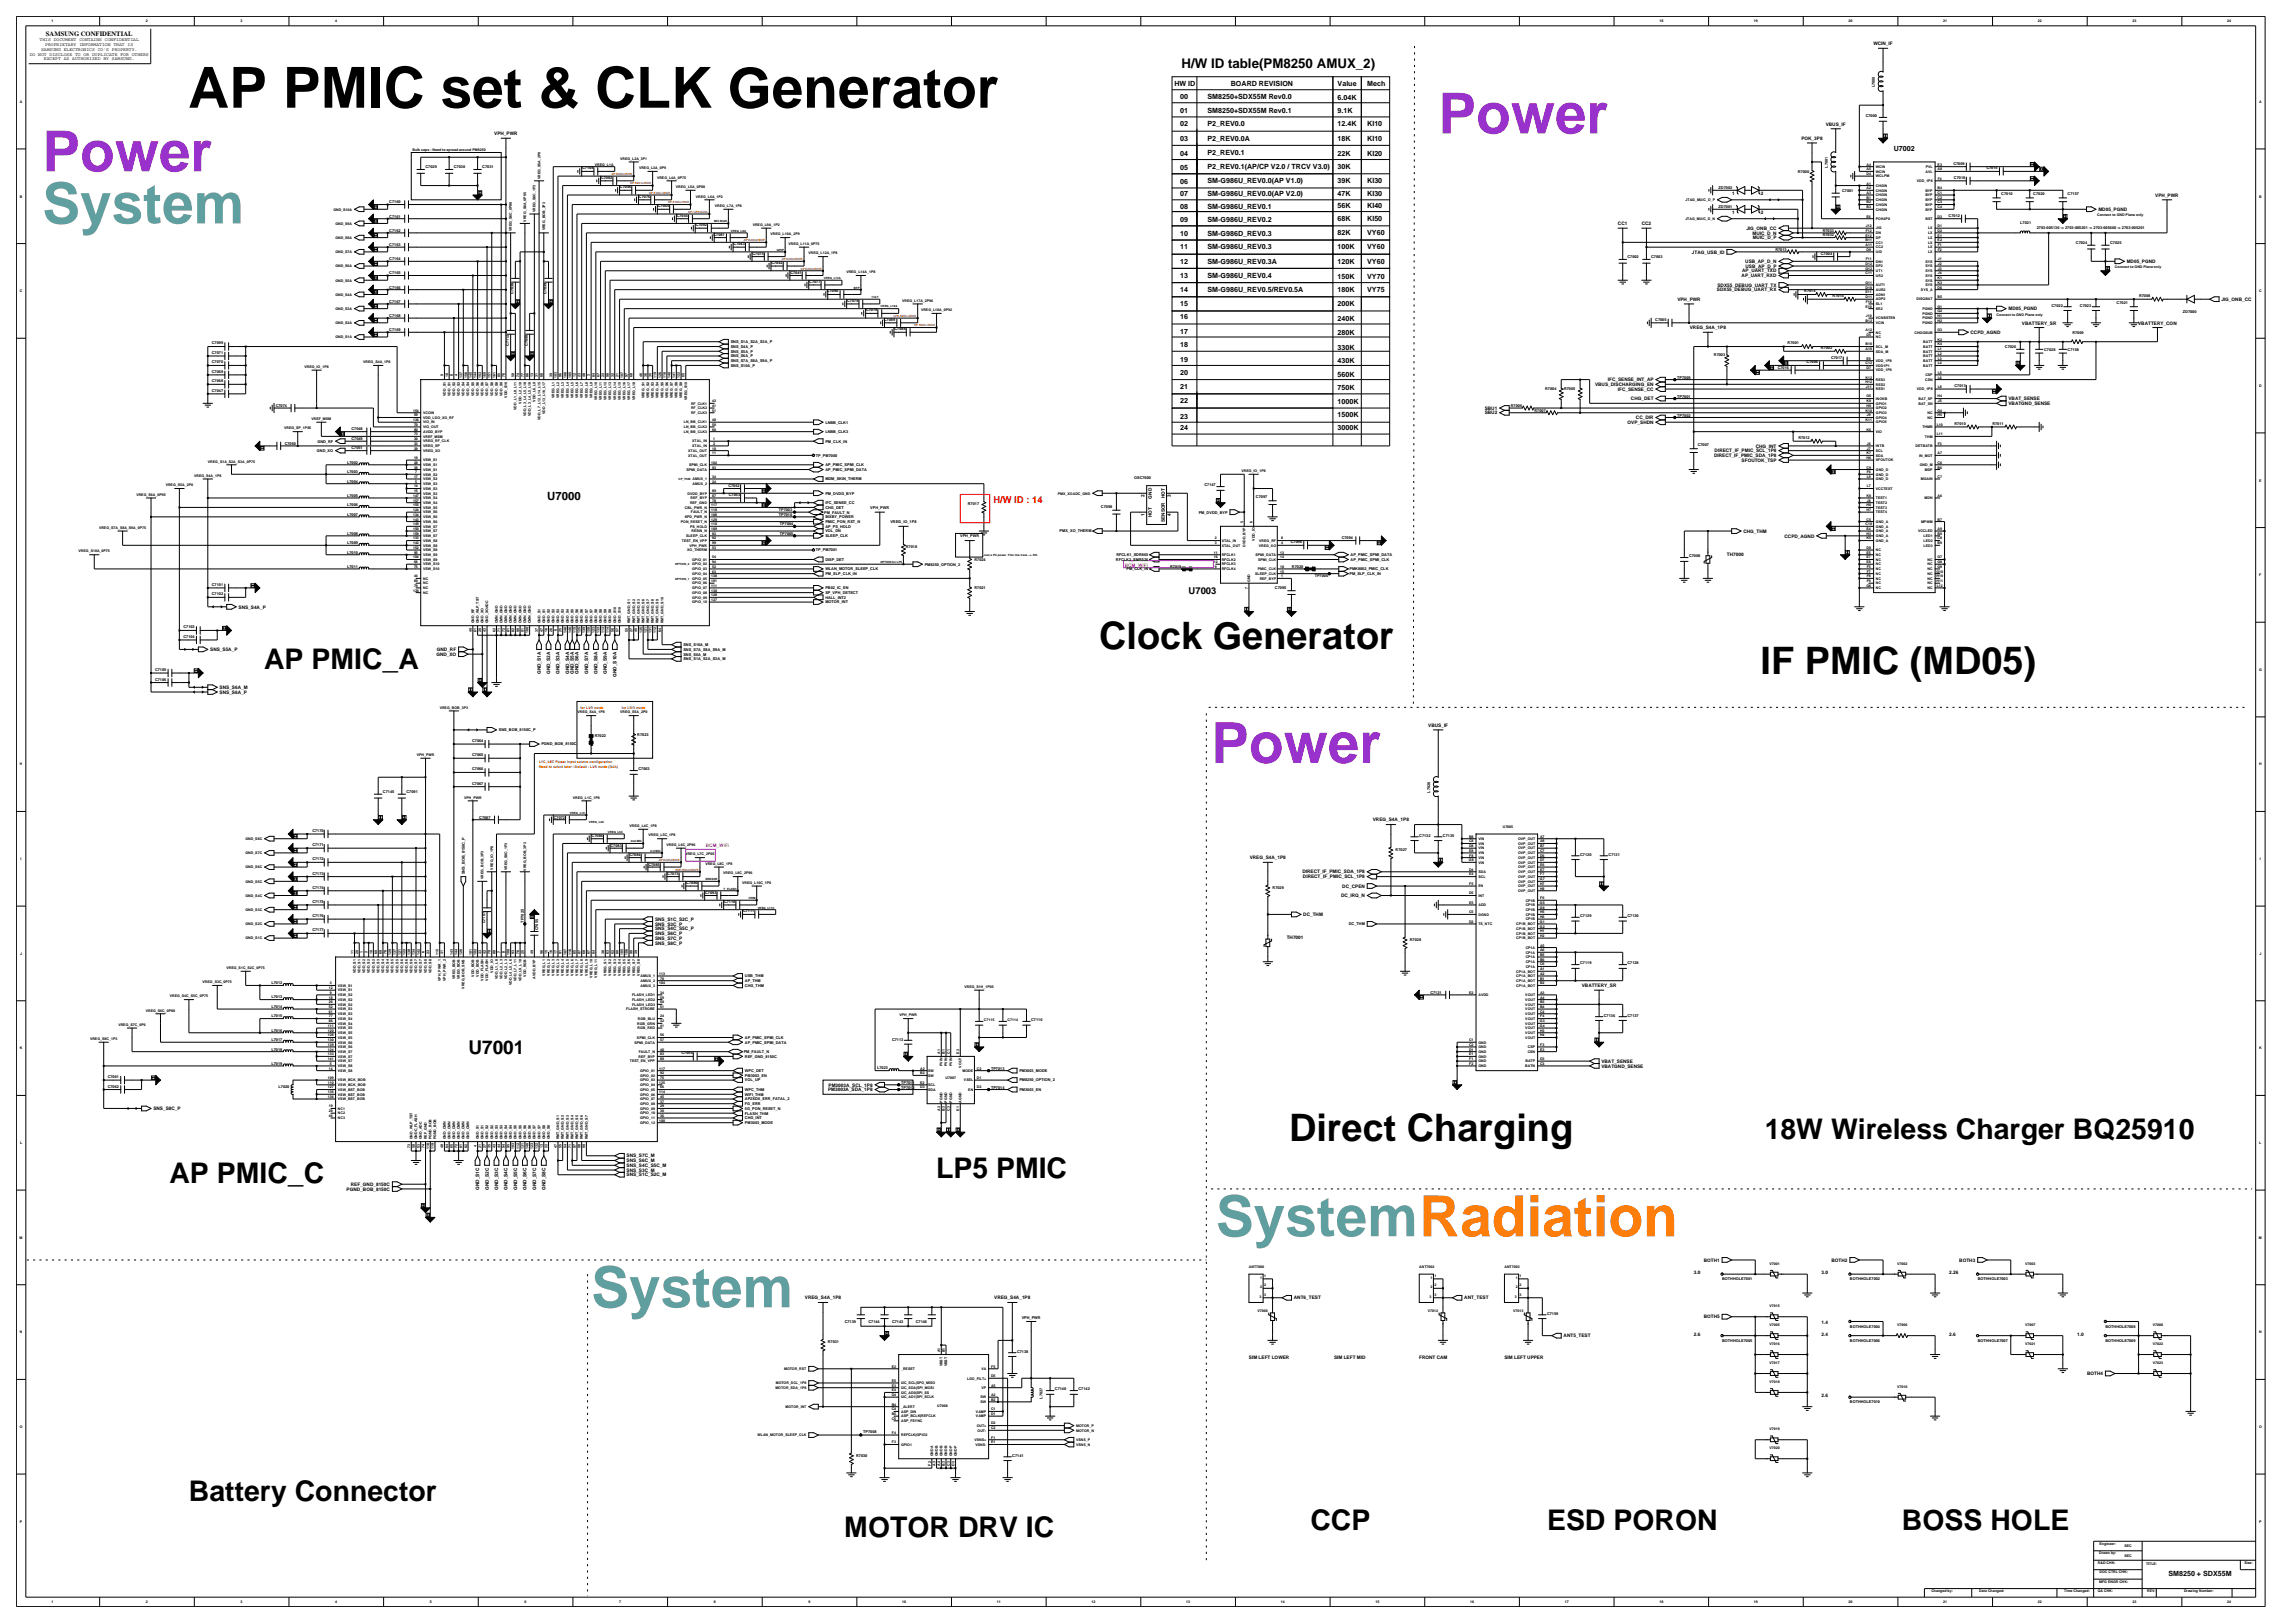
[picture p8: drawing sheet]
<svg xmlns="http://www.w3.org/2000/svg" width="420mm" height="297mm" viewBox="0 0 420 297" stroke-linecap="round" stroke-linejoin="round" font-family="sans-serif">
<defs><g id="words">
<text font-size="10.4" x="34.4" y="19.7">AP PMIC set &amp; CLK Generator</text>
<g font-size="10.4" fill="#9932cc">
<text x="263.2" y="24.4">Power</text>
<text x="7.7" y="31.4">Power</text>
<text x="221.6" y="139.6">Power</text>
</g>
<g font-size="10.4" fill="#5f9f9f">
<text x="7.7" y="40.9">System</text>
<text x="222.5" y="226.2">SystemRadiation</text>
<text x="108.2" y="239.2">System</text>
</g>
<g font-size="6.9">
<text x="201.2" y="118.7">Clock Generator</text>
<text x="322.2" y="123.3">IF PMIC (MD05)</text>
<text x="235.9" y="208.8">Direct Charging</text>
</g>
<g font-size="5.2">
<text x="48.3" y="122.4">AP PMIC_A</text>
<text x="323" y="208.5">18W Wireless Charger BQ25910</text>
<text x="171.3" y="215.5">LP5 PMIC</text>
<text x="31" y="216.4">AP PMIC_C</text>
<text x="34.6" y="274.7">Battery Connector</text>
<text x="154.5" y="281.2">MOTOR DRV IC</text>
<text x="239.8" y="279.9">CCP</text>
<text x="283.1" y="279.9">ESD PORON</text>
<text x="348.1" y="279.9">BOSS HOLE</text>
</g>
<text font-size="3.5" x="85.7" y="192.8">U7001</text>
<text font-size="2.4" x="216.2" y="12.5">H/W ID table(PM8250 AMUX_2)</text>
<text font-size="2.1" x="100.1" y="91.4">U7000</text>
<text font-size="1.7" fill="#f00" x="181.8" y="92">H/W ID : 14</text>
<text font-size="1.7" x="217.5" y="108.7">U7003</text>
<g font-size="1.3">
<text x="214.9" y="15.8">HW ID</text>
<text x="225.3" y="15.8">BOARD REVISION</text>
<text x="244.8" y="15.8">Value</text>
<text x="250.2" y="15.8">Mech</text>
<text x="216" y="18.2">00</text>
<text x="216" y="20.8">01</text>
<text x="216" y="23.1">02</text>
<text x="221" y="23.1">P2_REV0.0</text>
<text x="221" y="20.8">SM8250+SDX55M Rev0.1</text>
<text x="221" y="18.2">SM8250+SDX55M Rev0.0</text>
<text x="244.8" y="18.4">6.04K</text>
<text x="244.8" y="20.8">9.1K</text>
<text x="244.8" y="23.1">12.4K</text>
<text x="250.2" y="23.1">KI10</text>
<text x="216" y="25.7">03</text>
<text x="216" y="28.5">04</text>
<text x="221" y="28.3">P2_REV0.1</text>
<text x="221" y="25.7">P2_REV0.0A</text>
<text x="244.8" y="28.5">22K</text>
<text x="244.8" y="25.7">18K</text>
<text x="250.2" y="28.5">KI20</text>
<text x="250.2" y="25.7">KI10</text>
<text x="346.6" y="27.7">U7002</text>
<text x="216" y="35.9">07</text>
<text x="216" y="33.7">06</text>
<text x="216" y="31.2">05</text>
<text x="221" y="30.9">P2_REV0.1(AP/CP V2.0 / TRCV V3.0)</text>
<text x="221" y="35.9">SM-G986U_REV0.0(AP V2.0)</text>
<text x="221" y="33.5">SM-G986U_REV0.0(AP V1.0)</text>
<text x="244.8" y="35.9">47K</text>
<text x="244.8" y="33.5">39K</text>
<text x="244.8" y="30.9">30K</text>
<text x="250.2" y="35.9">KI30</text>
<text x="250.2" y="33.5">KI30</text>
<text x="216" y="40.7">09</text>
<text x="216" y="38.3">08</text>
<text x="221" y="38.3">SM-G986U_REV0.1</text>
<text x="221" y="40.7">SM-G986U_REV0.2</text>
<text x="244.8" y="38.1">56K</text>
<text x="244.8" y="40.4">68K</text>
<text x="250.2" y="38.1">KI40</text>
<text x="250.2" y="40.4">KI50</text>
<text x="216" y="45.6">11</text>
<text x="216" y="43.3">10</text>
<text x="221" y="43.3">SM-G986D_REV0.3</text>
<text x="221" y="45.6">SM-G986U_REV0.3</text>
<text x="244.8" y="45.6">100K</text>
<text x="244.8" y="43.1">82K</text>
<text x="250.2" y="45.6">VY60</text>
<text x="250.2" y="43.1">VY60</text>
<text x="216" y="50.9">13</text>
<text x="216" y="53.4">14</text>
<text x="216" y="48.2">12</text>
<text x="221" y="50.9">SM-G986U_REV0.4</text>
<text x="221" y="53.4">SM-G986U_REV0.5/REV0.5A</text>
<text x="221" y="48.2">SM-G986U_REV0.3A</text>
<text x="244.8" y="48.2">120K</text>
<text x="244.8" y="51.1">150K</text>
<text x="244.8" y="53.4">180K</text>
<text x="250.2" y="53.4">VY75</text>
<text x="250.2" y="51.1">VY70</text>
<text x="250.2" y="48.2">VY60</text>
<text x="216" y="58.4">16</text>
<text x="216" y="56">15</text>
<text x="244.8" y="58.6">240K</text>
<text x="244.8" y="56">200K</text>
<text x="216" y="63.4">18</text>
<text x="216" y="61">17</text>
<text x="244.8" y="64">330K</text>
<text x="244.8" y="61.2">280K</text>
<text x="216" y="66.2">19</text>
<text x="216" y="68.6">20</text>
<text x="216" y="71.2">21</text>
<text x="244.8" y="71.4">750K</text>
<text x="244.8" y="66.4">430K</text>
<text x="244.8" y="69">560K</text>
<text x="216" y="73.8">22</text>
<text x="216" y="76.6">23</text>
<text x="244.8" y="74">1000K</text>
<text x="244.8" y="76.4">1500K</text>
<text x="216" y="78.8">24</text>
<text x="244.8" y="78.8">3000K</text>
<text x="396.8" y="288.4">SM8250 + SDX55M</text>
</g>
<text font-size="1.2" x="8.4" y="6.5">SAMSUNG CONFIDENTIAL</text>
<g font-size=".9">
<text x="5.4" y="10.2">DO NOT DISCLOSE TO OR DUPLICATE FOR OTHERS</text>
<text x="7.3" y="7.6">THIS DOCUMENT CONTAINS CONFIDENTIAL</text>
<text x="7.5" y="9.3">SAMSUNG ELECTRONICS CO'S PROPERTY.</text>
<text x="8" y="11">EXCEPT AS AUTHORIZED BY SAMSUNG.</text>
<text x="8.3" y="8.4">PROPRIETARY INFORMATION THAT IS</text>
<text x="342.8" y="8.3">WCIN_IF</text>
<text x="334.1" y="23">VBUS_IF</text>
<text x="90.4" y="24.7">VPH_PWR</text>
<text x="329.7" y="25.6">POK_3P8</text>
<text x="317" y="35.7">1</text>
<text x="322.3" y="35.7">2</text>
<text x="394.4" y="36">VPH_PWR</text>
<text x="296.1" y="41.2">CC1</text>
<text x="300.4" y="41.2">CC2</text>
<text x="317" y="39.2">1</text>
<text x="322.3" y="39.2">2</text>
<text x="384" y="38.6">MD05_PGND</text>
<text x="309.6" y="46.4">JTAG_USB_ID</text>
<text x="319.6" y="42.1">JIG_ONB_CC</text>
<text x="320.7" y="42.9">MUIC_D_N</text>
<text x="320.8" y="43.8">MUIC_D_P</text>
<text x="314.2" y="53.3">SDX55_DEBUG_UART_RX</text>
<text x="314.3" y="52.5">SDX55_DEBUG_UART_TX</text>
<text x="318.7" y="50.7">AP_UART_RXD</text>
<text x="318.8" y="49.9">AP_UART_TXD</text>
<text x="319.4" y="48.1">USB_AP_D_N</text>
<text x="319.5" y="49">USB_AP_D_P</text>
<text x="389.2" y="48.1">MD05_PGND</text>
<text x="307" y="55.1">VPH_PWR</text>
<text x="367.6" y="56.8">MD05_PGND</text>
<text x="370" y="59.4">VBATTERY_SR</text>
<text x="391.3" y="59.4">VBATTERY_CON</text>
<text x="406.5" y="55.1">JIG_ONB_CC</text>
<text x="309.2" y="60.2">VREG_S4A_1P8</text>
<text x="360.6" y="61.1">CCPD_AGND</text>
<text x="291.9" y="70.6">VBUS_DISCHARGING_EN</text>
<text x="294.3" y="69.8">IFC_SENSE_INT_AP</text>
<text x="296.1" y="71.5">IFC_SENSE_CC</text>
<text x="271.7" y="75">SBU1</text>
<text x="271.7" y="75.8">SBU2</text>
<text x="297.9" y="77.6">OVP_SHDN</text>
<text x="298.5" y="73.2">CHG_DET</text>
<text x="299.4" y="76.7">CC_DIR</text>
<text x="367.6" y="73.2">VBAT_SENSE</text>
<text x="367.6" y="74.1">VBATGND_SENSE</text>
<text x="313.7" y="83.6">DIRECT_IF_PMIC_SDA_1P8</text>
<text x="313.8" y="82.8">DIRECT_IF_PMIC_SCL_1P8</text>
<text x="321.3" y="81.9">CHG_INT</text>
<text x="318.7" y="84.5">SFOUTOK_TSP</text>
<text x="209.4" y="94.4" transform="rotate(-90 209.4 94.4)">1</text>
<text x="209.4" y="90.9" transform="rotate(-90 209.4 90.9)">2</text>
<text x="210.8" y="94.6" transform="rotate(-90 210.8 94.6)">HOT</text>
<text x="210.8" y="91.2" transform="rotate(-90 210.8 91.2)">GND</text>
<text x="213.1" y="95.5" transform="rotate(-90 213.1 95.5)">SENSOR</text>
<text x="213.1" y="91.2" transform="rotate(-90 213.1 91.2)">HOT</text>
<text x="214.3" y="94.4" transform="rotate(-90 214.3 94.4)">4</text>
<text x="214.3" y="90.9" transform="rotate(-90 214.3 90.9)">3</text>
<text x="316" y="101.7">TH7000</text>
<text x="319.1" y="97.5">CHG_THM</text>
<text x="326.6" y="98.4">CCPD_AGND</text>
<text x="43.7" y="111.3">SNS_S4A_P</text>
<text x="38.5" y="119.1">SNS_S5A_P</text>
<text x="79.9" y="119.1">GND_RF</text>
<text x="79.9" y="120">GND_XO</text>
<text x="99" y="123.3" transform="rotate(-90 99 123.3)">GND_S1A</text>
<text x="100.7" y="123.3" transform="rotate(-90 100.7 123.3)">GND_S2A</text>
<text x="102.4" y="123.3" transform="rotate(-90 102.4 123.3)">GND_S3A</text>
<text x="104.2" y="123.3" transform="rotate(-90 104.2 123.3)">GND_S4A</text>
<text x="105" y="123.3" transform="rotate(-90 105 123.3)">GND_S5A</text>
<text x="105.9" y="123.3" transform="rotate(-90 105.9 123.3)">GND_S6A</text>
<text x="107.6" y="123.3" transform="rotate(-90 107.6 123.3)">GND_S7A</text>
<text x="109.4" y="123.3" transform="rotate(-90 109.4 123.3)">GND_S8A</text>
<text x="111.1" y="123.3" transform="rotate(-90 111.1 123.3)">GND_S9A</text>
<text x="112.8" y="123.8" transform="rotate(-90 112.8 123.8)">GND_S10A</text>
<text x="40.2" y="126.9">SNS_S6A_P</text>
<text x="40.2" y="126.1">SNS_S6A_M</text>
<text x="261.4" y="133">VBUS_IF</text>
<text x="251.2" y="150.3">VREG_S4A_1P8</text>
<text x="228.7" y="157.2">VREG_S4A_1P8</text>
<text x="238.4" y="159.8">DIRECT_IF_PMIC_SDA_1P8</text>
<text x="238.4" y="160.7">DIRECT_IF_PMIC_SCL_1P8</text>
<text x="238.5" y="167.6">DC_THM</text>
<text x="245.4" y="164.2">DC_IRQ_N</text>
<text x="245.7" y="162.4">DC_CPEN</text>
<text x="119.9" y="172">SNS_S7C_P</text>
<text x="119.9" y="168.5">SNS_S1C_S2C_P</text>
<text x="119.9" y="172.8">SNS_S8C_P</text>
<text x="119.9" y="169.4">SNS_S3C_P</text>
<text x="119.9" y="170.2">SNS_S4C_S5C_P</text>
<text x="119.9" y="171.1">SNS_S6C_P</text>
<text x="235.5" y="171.9">TH7001</text>
<text x="289.5" y="180.6">VBATTERY_SR</text>
<text x="293.1" y="194.5">VBAT_SENSE</text>
<text x="293.1" y="195.4">VBATGND_SENSE</text>
<text x="28.1" y="203.1">SNS_S8C_P</text>
<text x="151.5" y="199.7">PM3003A_SDA_1P8</text>
<text x="151.6" y="198.8">PM3003A_SCL_1P8</text>
<text x="114.7" y="214.4">SNS_S3C_M</text>
<text x="114.7" y="213.5">SNS_S4C_S5C_M</text>
<text x="114.7" y="212.7">SNS_S6C_M</text>
<text x="114.7" y="211.8">SNS_S7C_M</text>
<text x="114.7" y="215.3">SNS_S1C_S2C_M</text>
<text x="63.4" y="217.9">PGND_BOB_8150C</text>
<text x="64.2" y="217">REF_GND_8150C</text>
<text x="87.7" y="217.7" transform="rotate(-90 87.7 217.7)">GND_S1C</text>
<text x="89.4" y="217.7" transform="rotate(-90 89.4 217.7)">GND_S2C</text>
<text x="91.2" y="217.7" transform="rotate(-90 91.2 217.7)">GND_S3C</text>
<text x="92.9" y="217.7" transform="rotate(-90 92.9 217.7)">GND_S4C</text>
<text x="94.6" y="217.7" transform="rotate(-90 94.6 217.7)">GND_S5C</text>
<text x="96.4" y="217.7" transform="rotate(-90 96.4 217.7)">GND_S6C</text>
<text x="98.1" y="217.7" transform="rotate(-90 98.1 217.7)">GND_S7C</text>
<text x="99.8" y="217.7" transform="rotate(-90 99.8 217.7)">GND_S8C</text>
<text x="310" y="233.2">3.0</text>
<text x="311.8" y="230.9">BOTH1</text>
<text x="333.3" y="233.2">3.0</text>
<text x="335.2" y="230.9">BOTH2</text>
<text x="356.7" y="233.2">2.26</text>
<text x="358.6" y="230.9">BOTH3</text>
<text x="147.3" y="237.8">VREG_S4A_1P8</text>
<text x="181.9" y="237.8">VREG_S4A_1P8</text>
<text x="236.8" y="237.8">ANT6_TEST</text>
<text x="268" y="237.8">ANT_TEST</text>
<text x="286.2" y="244.7">ANT5_TEST</text>
<text x="310" y="244.4">2.6</text>
<text x="311.8" y="241.3">BOTH5</text>
<text x="333.3" y="242.2">1.4</text>
<text x="333.3" y="244.4">2.4</text>
<text x="356.7" y="244.4">2.6</text>
<text x="380.1" y="244.4">1.0</text>
<text x="228.6" y="248.7">SIM LEFT LOWER</text>
<text x="244.1" y="248.7">SIM LEFT MID</text>
<text x="259.7" y="248.7">FRONT CAM</text>
<text x="275.3" y="248.7">SIM LEFT UPPER</text>
<text x="382" y="251.6">BOTH4</text>
<text x="333.3" y="255.7">2.6</text>
</g>
<g font-size=".9" fill="#cc3299">
<text x="205.8" y="103.7">BCM_WiFi</text>
<text x="129.2" y="155">BCM_WiFi</text>
</g>
<g font-size=".7">
<text x="9.4" y="4.1">1</text>
<text x="26.7" y="4.1">2</text>
<text x="44" y="4.1">3</text>
<text x="61.4" y="4.1">4</text>
<text x="303.7" y="4.1">18</text>
<text x="321" y="4.1">19</text>
<text x="338.3" y="4.1">20</text>
<text x="355.6" y="4.1">21</text>
<text x="372.9" y="4.1">22</text>
<text x="390.3" y="4.1">23</text>
<text x="407.6" y="4.1">24</text>
<text x="343.1" y="16" transform="rotate(-90 343.1 16)">L7000</text>
<text x="3.6" y="18.8">A</text>
<text x="341.4" y="21.4">C7000</text>
<text x="413.4" y="18.8">A</text>
<text x="75.5" y="27.7">Bulk caps : Need to spread around PM8250</text>
<text x="113.5" y="29.2">VREG_L2A_3P1</text>
<text x="77.9" y="30.8">C7029</text>
<text x="83.1" y="30.8">C7030</text>
<text x="88.3" y="30.8">C7031</text>
<text x="98.9" y="32.8" transform="rotate(-90 98.9 32.8)">VREG_S5A_2P0</text>
<text x="106.5" y="31">C7108</text>
<text x="108.8" y="30.3">VREG_L1A</text>
<text x="110" y="32.7">C7082</text>
<text x="113.5" y="34.5">C7046</text>
<text x="116.9" y="30.9">VREG_L3A_0P9</text>
<text x="120.2" y="32.7">VREG_L4A_0P75</text>
<text x="123.7" y="34.4">VREG_L5A_0P88</text>
<text x="314.5" y="34.6">ZD7002</text>
<text x="329" y="31.6">R7000</text>
<text x="334.5" y="30.7" transform="rotate(-90 334.5 30.7)">L7001</text>
<text x="337.1" y="35">C7001</text>
<text x="341.6" y="32">D4</text>
<text x="341.6" y="33.8">A1</text>
<text x="341.6" y="34.6">A2</text>
<text x="341.6" y="35.5">A3</text>
<text x="341.6" y="30.3">A4</text>
<text x="341.6" y="31.2">A5</text>
<text x="343.3" y="32.5">WCLPM</text>
<text x="343.3" y="34.2">CHGIN</text>
<text x="343.3" y="35.1">CHGIN</text>
<text x="343.3" y="35.9">CHGIN</text>
<text x="343.3" y="30.7">WCIN</text>
<text x="343.3" y="31.6">WCIN</text>
<text x="350.8" y="33.3">VDD_1P8</text>
<text x="352.4" y="35.9">BYP</text>
<text x="352.4" y="35.1">BYP</text>
<text x="352.4" y="31.6">AVL</text>
<text x="352.4" y="30.7">PVL</text>
<text x="354.6" y="35.5">C1</text>
<text x="354.6" y="34.6">B4</text>
<text x="354.6" y="31.2">A8</text>
<text x="354.6" y="30.3">E3</text>
<text x="354.6" y="32.9">F4</text>
<text x="357.5" y="30.1">C7009</text>
<text x="357.6" y="32.7">C7018</text>
<text x="363.5" y="31">C7015</text>
<text x="366.3" y="35.7">C7010</text>
<text x="372.1" y="35.7">C7020</text>
<text x="378.4" y="35.7">C7157</text>
<text x="3.6" y="36.1">B</text>
<text x="61" y="38.5">GND_S10A</text>
<text x="61.4" y="41.1">GND_S9A</text>
<text x="71.2" y="37.2">C7160</text>
<text x="71.2" y="39.8">C7161</text>
<text x="96.3" y="40.5" transform="rotate(-90 96.3 40.5)">VREG_S6A_0P95</text>
<text x="98" y="38.8" transform="rotate(-90 98 38.8)">VREG_S8C_1P3</text>
<text x="116.9" y="36.2">C7076</text>
<text x="120.4" y="37.9">C7045</text>
<text x="123.8" y="39.7">C7044</text>
<text x="127.3" y="41.4">C7092</text>
<text x="127.3" y="36.1">VREG_L6A_1P2</text>
<text x="130.8" y="37.9">VREG_L7A_1P8</text>
<text x="137.7" y="41.3">VREG_L9A_1P2</text>
<text x="308.4" y="40.3">JTAG_MUIC_D_N</text>
<text x="308.5" y="36.8">JTAG_MUIC_D_P</text>
<text x="314.5" y="38.1">ZD7001</text>
<text x="341.5" y="41.6">J12</text>
<text x="341.6" y="37.2">B2</text>
<text x="341.6" y="38.1">B3</text>
<text x="341.6" y="36.4">B1</text>
<text x="341.6" y="39.8">E6</text>
<text x="343.3" y="42">JIG</text>
<text x="343.3" y="40.3">POK4P0</text>
<text x="343.3" y="37.7">CHGIN</text>
<text x="343.3" y="38.5">CHGIN</text>
<text x="343.3" y="36.8">CHGIN</text>
<text x="352.4" y="36.8">BYP</text>
<text x="352.4" y="37.7">BYP</text>
<text x="352.4" y="38.5">BYP</text>
<text x="352.4" y="40.3">BST</text>
<text x="352.9" y="42">LX</text>
<text x="354.6" y="39.8">D3</text>
<text x="354.6" y="41.6">D1</text>
<text x="354.6" y="36.4">C2</text>
<text x="354.6" y="37.2">C3</text>
<text x="354.6" y="38.1">C4</text>
<text x="356.6" y="39.7">C7012</text>
<text x="369.7" y="41.1">L7021</text>
<text x="372.7" y="42">2703-005136 -&gt; 2703-005201 -&gt; 2703-005660 -&gt; 2703-005201</text>
<text x="383.8" y="39.6">Connect to GND Plane only</text>
<text x="413.4" y="36.1">B</text>
<text x="61.4" y="46.3">GND_S7A</text>
<text x="61.4" y="43.7">GND_S8A</text>
<text x="71.2" y="45">C7163</text>
<text x="71.2" y="42.4">C7162</text>
<text x="71.2" y="47.6">C7164</text>
<text x="93.7" y="42.3" transform="rotate(-90 93.7 42.3)">VREG_S6C_0P88</text>
<text x="99.8" y="42.2" transform="rotate(-90 99.8 42.2)">VREG_BOB_3P3</text>
<text x="130.6" y="43.1">C7081</text>
<text x="134.3" y="44.9">C7043</text>
<text x="137.7" y="46.6">C7075</text>
<text x="141" y="43.1">VREG_L10A_2P9</text>
<text x="144.3" y="44.8">VREG_L11A_0P75</text>
<text x="148" y="46.5">VREG_L12A_1P8</text>
<text x="297.8" y="47.2">C7002</text>
<text x="302.2" y="47.2">C7003</text>
<text x="324.9" y="45.9">R7013</text>
<text x="333.2" y="46.6">C7004</text>
<text x="333.6" y="43.3">R7032</text>
<text x="333.6" y="42.4">R7033</text>
<text x="341.4" y="44.2">B11</text>
<text x="341.4" y="45">A11</text>
<text x="341.4" y="43.3">E12</text>
<text x="341.4" y="47.6">F11</text>
<text x="341.4" y="42.4">F12</text>
<text x="341.6" y="45.9">D9</text>
<text x="343.3" y="42.8">DN</text>
<text x="343.3" y="43.7">DP</text>
<text x="343.3" y="46.3">UID</text>
<text x="343.3" y="44.6">CC1</text>
<text x="343.3" y="45.5">CC2</text>
<text x="352.9" y="46.3">LX</text>
<text x="352.9" y="45.5">LX</text>
<text x="352.9" y="43.7">LX</text>
<text x="352.9" y="44.6">LX</text>
<text x="352.9" y="42.8">LX</text>
<text x="354.6" y="42.4">D2</text>
<text x="354.6" y="43.3">E1</text>
<text x="354.6" y="44.2">E2</text>
<text x="354.6" y="45.9">F2</text>
<text x="354.6" y="45">F1</text>
<text x="354.6" y="47.6">J1</text>
<text x="379.9" y="44.6">C7024</text>
<text x="386.2" y="44.6">C7025</text>
<text x="3.6" y="53.5">C</text>
<text x="61.4" y="51.5">GND_S5A</text>
<text x="61.4" y="48.9">GND_S6A</text>
<text x="71.2" y="50.2">C7165</text>
<text x="71.2" y="52.8">C7166</text>
<text x="94" y="53.8" transform="rotate(-90 94 53.8)">C7038</text>
<text x="100" y="53.8" transform="rotate(-90 100 53.8)">C7039</text>
<text x="141.2" y="48.3">C7042</text>
<text x="144.6" y="50.1">C7041</text>
<text x="148.1" y="51.8">C7077</text>
<text x="151.3" y="53.5">C7090</text>
<text x="154.9" y="50">VREG_L14A_1P8</text>
<text x="330.2" y="53.5">R7014</text>
<text x="341.4" y="52">G11</text>
<text x="341.4" y="49.3">G12</text>
<text x="341.4" y="52.8">D10</text>
<text x="341.4" y="48.5">D12</text>
<text x="341.4" y="50.2">C11</text>
<text x="341.4" y="53.7">E11</text>
<text x="343.3" y="52.4">AUT1</text>
<text x="343.3" y="49.8">UT1</text>
<text x="343.3" y="48.1">DN1</text>
<text x="343.3" y="53.2">AUR2</text>
<text x="343.3" y="48.9">DP2</text>
<text x="343.3" y="50.6">UR2</text>
<text x="351.6" y="53.2">SYS_A</text>
<text x="352.4" y="52.4">SYS</text>
<text x="352.4" y="51.5">SYS</text>
<text x="352.4" y="48.1">SYS</text>
<text x="352.4" y="48.9">SYS</text>
<text x="352.4" y="49.8">SYS</text>
<text x="352.4" y="50.6">SYS</text>
<text x="354.6" y="52">K3</text>
<text x="354.6" y="51.1">K1</text>
<text x="354.6" y="52.8">D6</text>
<text x="354.6" y="48.5">J2</text>
<text x="354.6" y="49.3">J3</text>
<text x="354.6" y="50.2">J4</text>
<text x="387.1" y="49.1">Connect to GND Plane only</text>
<text x="413.4" y="53.5">C</text>
<text x="61.4" y="56.7">GND_S3A</text>
<text x="61.4" y="54.1">GND_S4A</text>
<text x="61.4" y="59.3">GND_S2A</text>
<text x="71.2" y="55.4">C7167</text>
<text x="71.2" y="58">C7168</text>
<text x="155" y="55.3">C7078</text>
<text x="158.5" y="57">C7079</text>
<text x="161.8" y="58.7">C7089</text>
<text x="165.1" y="55.2">VREG_L17A_2P96</text>
<text x="168.5" y="56.9">VREG_L18A_0P92</text>
<text x="302.9" y="58.7">C7005</text>
<text x="335.4" y="54.4">R7015</text>
<text x="341.4" y="54.5">D11</text>
<text x="341.4" y="58.9">B12</text>
<text x="341.4" y="56.3">E10</text>
<text x="341.4" y="55.4">F10</text>
<text x="341.5" y="58">J10</text>
<text x="343.3" y="58.4">VCNBSTEN</text>
<text x="343.3" y="55.8">SL1</text>
<text x="343.3" y="56.7">SR2</text>
<text x="343.3" y="54.1">ADN1</text>
<text x="343.3" y="55">ADP2</text>
<text x="343.3" y="59.3">VCIN</text>
<text x="350.8" y="55">DISQBAT</text>
<text x="351.8" y="59.3">PGND</text>
<text x="351.8" y="58.4">PGND</text>
<text x="351.8" y="56.7">PGND</text>
<text x="351.8" y="57.6">PGND</text>
<text x="354.6" y="56.3">G1</text>
<text x="354.6" y="57.1">G2</text>
<text x="354.6" y="58.9">H2</text>
<text x="354.6" y="58">H1</text>
<text x="354.6" y="54.5">B5</text>
<text x="365.4" y="57.8">Connect to GND Plane only</text>
<text x="375.4" y="56.1">C7022</text>
<text x="380.6" y="56.1">C7023</text>
<text x="387.4" y="55.7">C7021</text>
<text x="391.5" y="54.4">R7008</text>
<text x="399.5" y="57.2">ZD7000</text>
<text x="38.8" y="64.8">C7071</text>
<text x="38.8" y="63">C7099</text>
<text x="61.4" y="61.9">GND_S1A</text>
<text x="71.2" y="60.6">C7169</text>
<text x="93.1" y="63.3" transform="rotate(-90 93.1 63.3)">C7112</text>
<text x="96.6" y="63.3" transform="rotate(-90 96.6 63.3)">C7040</text>
<text x="133.7" y="63.7">SNS_S4A_P</text>
<text x="133.7" y="64.5">SNS_S5A_P</text>
<text x="133.7" y="65.4">SNS_S6A_P</text>
<text x="133.7" y="62.8">SNS_S1A_S2A_S3A_P</text>
<text x="163.7" y="60.4">C7088</text>
<text x="313.7" y="65.1">R7003</text>
<text x="327.2" y="63">R7001</text>
<text x="333.2" y="63.9">R7002</text>
<text x="335.1" y="65.6">C7017</text>
<text x="341.4" y="63.2">B10</text>
<text x="341.4" y="64.1">A10</text>
<text x="341.4" y="60.6">A12</text>
<text x="341.6" y="61.5">D5</text>
<text x="341.6" y="65.8">E9</text>
<text x="343.3" y="61.9">NC</text>
<text x="343.3" y="63.6">SCL_M</text>
<text x="343.3" y="64.5">SDA_M</text>
<text x="343.3" y="61">NC</text>
<text x="350.4" y="61">CHGGSUB</text>
<text x="352" y="64.5">BATT</text>
<text x="352" y="65.4">BATT</text>
<text x="352" y="62.8">BATT</text>
<text x="352" y="63.6">BATT</text>
<text x="354.6" y="60.6">G3</text>
<text x="354.6" y="62.3">K2</text>
<text x="354.6" y="63.2">K4</text>
<text x="354.6" y="64.1">L1</text>
<text x="354.6" y="64.9">L2</text>
<text x="354.6" y="65.8">L3</text>
<text x="366.9" y="63.6">C7026</text>
<text x="374.1" y="64.3">C7028</text>
<text x="378.4" y="64.3">C7158</text>
<text x="379.3" y="61.2">R7009</text>
<text x="38.8" y="71.7">C7047</text>
<text x="38.8" y="66.5">C7070</text>
<text x="38.8" y="70">C7068</text>
<text x="38.8" y="68.2">C7069</text>
<text x="55.7" y="67.3">VREG_IO_1P8</text>
<text x="66.5" y="66.5">VREG_S4A_1P8</text>
<text x="81.1" y="68.8" transform="rotate(-90 81.1 68.8)">9</text>
<text x="82" y="69" transform="rotate(-90 82 69)">18</text>
<text x="82.9" y="68.8" transform="rotate(-90 82.9 68.8)">8</text>
<text x="83.7" y="68.8" transform="rotate(-90 83.7 68.8)">4</text>
<text x="84.6" y="69.1" transform="rotate(-90 84.6 69.1)">137</text>
<text x="85.5" y="69.1" transform="rotate(-90 85.5 69.1)">156</text>
<text x="86.3" y="69.1" transform="rotate(-90 86.3 69.1)">145</text>
<text x="87.2" y="69.1" transform="rotate(-90 87.2 69.1)">144</text>
<text x="88.1" y="69.1" transform="rotate(-90 88.1 69.1)">153</text>
<text x="88.9" y="69.1" transform="rotate(-90 88.9 69.1)">160</text>
<text x="89.8" y="69.1" transform="rotate(-90 89.8 69.1)">151</text>
<text x="90.7" y="69.1" transform="rotate(-90 90.7 69.1)">161</text>
<text x="91.5" y="69" transform="rotate(-90 91.5 69)">85</text>
<text x="92.4" y="69" transform="rotate(-90 92.4 69)">76</text>
<text x="94.1" y="69" transform="rotate(-90 94.1 69)">58</text>
<text x="95" y="69" transform="rotate(-90 95 69)">74</text>
<text x="95.9" y="69" transform="rotate(-90 95.9 69)">77</text>
<text x="96.7" y="69" transform="rotate(-90 96.7 69)">86</text>
<text x="97.6" y="69" transform="rotate(-90 97.6 69)">13</text>
<text x="98.4" y="69" transform="rotate(-90 98.4 69)">31</text>
<text x="99.3" y="69" transform="rotate(-90 99.3 69)">88</text>
<text x="101.1" y="69" transform="rotate(-90 101.1 69)">39</text>
<text x="101.9" y="69.1" transform="rotate(-90 101.9 69.1)">103</text>
<text x="102.8" y="69" transform="rotate(-90 102.8 69)">96</text>
<text x="103.7" y="69.1" transform="rotate(-90 103.7 69.1)">106</text>
<text x="104.5" y="69.1" transform="rotate(-90 104.5 69.1)">105</text>
<text x="105.4" y="69" transform="rotate(-90 105.4 69)">12</text>
<text x="106.2" y="69" transform="rotate(-90 106.2 69)">23</text>
<text x="107.1" y="69" transform="rotate(-90 107.1 69)">48</text>
<text x="108" y="68.8" transform="rotate(-90 108 68.8)">3</text>
<text x="108.9" y="69" transform="rotate(-90 108.9 69)">84</text>
<text x="109.7" y="69" transform="rotate(-90 109.7 69)">67</text>
<text x="110.6" y="69" transform="rotate(-90 110.6 69)">22</text>
<text x="111.4" y="69" transform="rotate(-90 111.4 69)">98</text>
<text x="112.3" y="69" transform="rotate(-90 112.3 69)">32</text>
<text x="113.2" y="69" transform="rotate(-90 113.2 69)">21</text>
<text x="114" y="69.1" transform="rotate(-90 114 69.1)">107</text>
<text x="114.9" y="69" transform="rotate(-90 114.9 69)">97</text>
<text x="115.8" y="69" transform="rotate(-90 115.8 69)">68</text>
<text x="117.5" y="69" transform="rotate(-90 117.5 69)">46</text>
<text x="118.4" y="69" transform="rotate(-90 118.4 69)">36</text>
<text x="119.2" y="69" transform="rotate(-90 119.2 69)">35</text>
<text x="120.1" y="69.1" transform="rotate(-90 120.1 69.1)">119</text>
<text x="121" y="69.1" transform="rotate(-90 121 69.1)">126</text>
<text x="121.8" y="69.1" transform="rotate(-90 121.8 69.1)">116</text>
<text x="122.7" y="69.1" transform="rotate(-90 122.7 69.1)">140</text>
<text x="123.6" y="69.1" transform="rotate(-90 123.6 69.1)">141</text>
<text x="124.4" y="69.1" transform="rotate(-90 124.4 69.1)">122</text>
<text x="125.3" y="69" transform="rotate(-90 125.3 69)">65</text>
<text x="133.7" y="67.1">SNS_S10A_P</text>
<text x="133.7" y="66.3">SNS_S7A_S8A_S9A_P</text>
<text x="282.8" y="71.3">R7004</text>
<text x="286.2" y="71.3">R7005</text>
<text x="306.9" y="69.3">TP7009</text>
<text x="325.3" y="67.5">C7016</text>
<text x="330.6" y="66.5">C7006</text>
<text x="341.4" y="69.3">K12</text>
<text x="341.4" y="70.1">H12</text>
<text x="341.4" y="66.7">C12</text>
<text x="341.5" y="71">J11</text>
<text x="341.6" y="67.5">D7</text>
<text x="343.3" y="69.7">RES3</text>
<text x="343.3" y="71.4">RES1</text>
<text x="343.3" y="70.6">RES2</text>
<text x="343.3" y="66.2">VDD_1P8</text>
<text x="343.3" y="68">VDD_1P8</text>
<text x="343.3" y="67.1">VDD1P1</text>
<text x="350.8" y="71.4">VDD_1P8</text>
<text x="352" y="66.2">BATT</text>
<text x="352" y="67.1">BATT</text>
<text x="352.3" y="69.7">CSN</text>
<text x="352.4" y="68.8">CSP</text>
<text x="354.6" y="69.3">L6</text>
<text x="354.6" y="71">L8</text>
<text x="354.6" y="66.7">L4</text>
<text x="354.6" y="68.4">L5</text>
<text x="357.7" y="70.8">C7013</text>
<text x="413.4" y="70.8">D</text>
<text x="50.5" y="74.5">C7074</text>
<text x="57" y="76.8">VREF_MSM</text>
<text x="75.6" y="75.3">154</text>
<text x="75.6" y="77.1">136</text>
<text x="75.8" y="77.9">70</text>
<text x="75.8" y="76.2">59</text>
<text x="77.4" y="76.6">VDD_LDO_XO_RF</text>
<text x="77.4" y="75.8">VCOIN</text>
<text x="77.4" y="77.5">VIO_IN</text>
<text x="81.6" y="72.4" transform="rotate(-90 81.6 72.4)">VDD_S1</text>
<text x="82.4" y="72.4" transform="rotate(-90 82.4 72.4)">VDD_S1</text>
<text x="83.3" y="72.4" transform="rotate(-90 83.3 72.4)">VDD_S2</text>
<text x="84.2" y="72.4" transform="rotate(-90 84.2 72.4)">VDD_S3</text>
<text x="85" y="72.4" transform="rotate(-90 85 72.4)">VDD_S4</text>
<text x="85.9" y="72.4" transform="rotate(-90 85.9 72.4)">VDD_S4</text>
<text x="86.8" y="72.4" transform="rotate(-90 86.8 72.4)">VDD_S5</text>
<text x="87.6" y="72.4" transform="rotate(-90 87.6 72.4)">VDD_S6</text>
<text x="88.5" y="72.4" transform="rotate(-90 88.5 72.4)">VDD_S6</text>
<text x="89.4" y="72.4" transform="rotate(-90 89.4 72.4)">VDD_S7</text>
<text x="90.2" y="72.4" transform="rotate(-90 90.2 72.4)">VDD_S8</text>
<text x="91.1" y="72.4" transform="rotate(-90 91.1 72.4)">VDD_S8</text>
<text x="92" y="72.4" transform="rotate(-90 92 72.4)">VDD_S9</text>
<text x="92.8" y="72.8" transform="rotate(-90 92.8 72.8)">VDD_S10</text>
<text x="94.5" y="75" transform="rotate(-90 94.5 75)">VDD_L1_L8_L11</text>
<text x="95.4" y="73.9" transform="rotate(-90 95.4 73.9)">VDD_L2_L10</text>
<text x="96.3" y="76.1" transform="rotate(-90 96.3 76.1)">VDD_L3_L4_L5_L18</text>
<text x="97.2" y="76.1" transform="rotate(-90 97.2 76.1)">VDD_L3_L4_L5_L18</text>
<text x="98" y="73.5" transform="rotate(-90 98 73.5)">VDD_L6_L9</text>
<text x="98.9" y="76.9" transform="rotate(-90 98.9 76.9)">VDD_L7_L12_L14_L15</text>
<text x="99.8" y="75.7" transform="rotate(-90 99.8 75.7)">VDD_L13_L16_L17</text>
<text x="101.5" y="72.9" transform="rotate(-90 101.5 72.9)">VREG_L1</text>
<text x="102.3" y="72.9" transform="rotate(-90 102.3 72.9)">VREG_L2</text>
<text x="103.2" y="72.9" transform="rotate(-90 103.2 72.9)">VREG_L3</text>
<text x="104.1" y="72.9" transform="rotate(-90 104.1 72.9)">VREG_L4</text>
<text x="105" y="72.9" transform="rotate(-90 105 72.9)">VREG_L5</text>
<text x="105.8" y="72.9" transform="rotate(-90 105.8 72.9)">VREG_L6</text>
<text x="106.7" y="72.9" transform="rotate(-90 106.7 72.9)">VREG_L7</text>
<text x="107.5" y="72.9" transform="rotate(-90 107.5 72.9)">VREG_L8</text>
<text x="108.4" y="72.9" transform="rotate(-90 108.4 72.9)">VREG_L9</text>
<text x="109.3" y="73.2" transform="rotate(-90 109.3 73.2)">VREG_L10</text>
<text x="110.1" y="73.2" transform="rotate(-90 110.1 73.2)">VREG_L11</text>
<text x="111" y="73.2" transform="rotate(-90 111 73.2)">VREG_L12</text>
<text x="111.9" y="73.2" transform="rotate(-90 111.9 73.2)">VREG_L13</text>
<text x="112.7" y="73.2" transform="rotate(-90 112.7 73.2)">VREG_L14</text>
<text x="113.6" y="73.2" transform="rotate(-90 113.6 73.2)">VREG_L15</text>
<text x="114.5" y="73.2" transform="rotate(-90 114.5 73.2)">VREG_L16</text>
<text x="115.3" y="73.2" transform="rotate(-90 115.3 73.2)">VREG_L17</text>
<text x="116.2" y="73.2" transform="rotate(-90 116.2 73.2)">VREG_L18</text>
<text x="117.9" y="72.9" transform="rotate(-90 117.9 72.9)">VREG_S1</text>
<text x="118.8" y="72.9" transform="rotate(-90 118.8 72.9)">VREG_S2</text>
<text x="119.7" y="72.9" transform="rotate(-90 119.7 72.9)">VREG_S3</text>
<text x="120.5" y="72.9" transform="rotate(-90 120.5 72.9)">VREG_S4</text>
<text x="121.4" y="72.9" transform="rotate(-90 121.4 72.9)">VREG_S5</text>
<text x="122.3" y="72.9" transform="rotate(-90 122.3 72.9)">VREG_S6</text>
<text x="123.1" y="72.9" transform="rotate(-90 123.1 72.9)">VREG_S7</text>
<text x="124" y="72.9" transform="rotate(-90 124 72.9)">VREG_S8</text>
<text x="124.9" y="72.9" transform="rotate(-90 124.9 72.9)">VREG_S9</text>
<text x="125.2" y="77.5">LN_BB_CLK1</text>
<text x="125.7" y="73.3" transform="rotate(-90 125.7 73.3)">VREG_S10</text>
<text x="126.5" y="75.8">RF_CLK3</text>
<text x="126.5" y="74.9">RF_CLK2</text>
<text x="126.5" y="74">RF_CLK1</text>
<text x="130.3" y="77.9">50</text>
<text x="130.3" y="75.3">51</text>
<text x="130.3" y="77.1">40</text>
<text x="130.3" y="74.5">41</text>
<text x="130.3" y="73.6">42</text>
<text x="151" y="77.5">LNBB_CLK1</text>
<text x="276.5" y="74.5">R7006</text>
<text x="280.8" y="75.3">R7007</text>
<text x="306.9" y="72.7">TP7001</text>
<text x="306.9" y="76.2">TP7002</text>
<text x="341.4" y="75.3">K10</text>
<text x="341.4" y="77.1">K11</text>
<text x="341.6" y="72.7">G5</text>
<text x="341.6" y="73.6">K9</text>
<text x="341.6" y="74.5">H9</text>
<text x="341.6" y="76.2">J9</text>
<text x="343.3" y="74">GPIO1</text>
<text x="343.3" y="76.6">GPIO4</text>
<text x="343.3" y="75.8">GPIO3</text>
<text x="343.3" y="77.5">GPIO5</text>
<text x="343.3" y="74.9">GPIO2</text>
<text x="343.3" y="73.2">INOKB</text>
<text x="351.1" y="74">BAT_SN</text>
<text x="351.1" y="73.2">BAT_SP</text>
<text x="352.8" y="76.6">NC</text>
<text x="352.8" y="75.8">NC</text>
<text x="354.4" y="77.9">L10</text>
<text x="354.6" y="75.3">G4</text>
<text x="354.6" y="72.7">H4</text>
<text x="354.6" y="76.2">H5</text>
<text x="354.6" y="73.6">J5</text>
<text x="357.7" y="77.8">R7010</text>
<text x="364.6" y="77.8">R7011</text>
<text x="52" y="78.6">VREG_SP_1P85</text>
<text x="52.1" y="81.4">C7050</text>
<text x="58" y="82.7">GND_XO</text>
<text x="58.1" y="81">GND_RF</text>
<text x="64.3" y="80.5">C7049</text>
<text x="64.3" y="78.8">C7048</text>
<text x="64.3" y="82.2">C7051</text>
<text x="75.8" y="78.8">80</text>
<text x="75.8" y="79.7">73</text>
<text x="75.8" y="80.5">30</text>
<text x="75.8" y="81.4">33</text>
<text x="75.8" y="82.3">29</text>
<text x="75.8" y="84">19</text>
<text x="77.4" y="79.2">AVDD_BYP</text>
<text x="77.4" y="78.4">VIO_OUT</text>
<text x="77.4" y="80.1">VREF_MSM</text>
<text x="77.4" y="81">VREG_RF_CLK</text>
<text x="77.4" y="81.8">VREG_SP</text>
<text x="77.4" y="82.7">VREG_XO</text>
<text x="125.2" y="79.2">LN_BB_CLK3</text>
<text x="125.2" y="78.4">LN_BB_CLK2</text>
<text x="126" y="83.6">XTAL_OUT</text>
<text x="126" y="82.7">XTAL_OUT</text>
<text x="126.7" y="81.8">XTAL_IN</text>
<text x="126.7" y="81">XTAL_IN</text>
<text x="130.3" y="78.8">60</text>
<text x="130.3" y="83.1">11</text>
<text x="130.3" y="82.3">10</text>
<text x="130.5" y="81.4">2</text>
<text x="130.5" y="80.5">1</text>
<text x="149.3" y="83.6">TP_PM7000</text>
<text x="151" y="81">PM_CLK_IN</text>
<text x="151" y="79.2">LNBB_CLK3</text>
<text x="310.7" y="81.7">C7007</text>
<text x="329.1" y="80.4">R7012</text>
<text x="341.6" y="78.8">K6</text>
<text x="341.6" y="83.1">K7</text>
<text x="341.6" y="84">H6</text>
<text x="341.6" y="81.4">J6</text>
<text x="341.6" y="82.3">J7</text>
<text x="343.3" y="79.2">VIO</text>
<text x="343.3" y="83.6">SDA</text>
<text x="343.3" y="81.8">INTB</text>
<text x="343.3" y="82.7">SCL</text>
<text x="350.6" y="81.8">DETBATB</text>
<text x="351.2" y="83.6">IN_MOT</text>
<text x="351.8" y="78.4">THMB</text>
<text x="352.3" y="80.1">THM</text>
<text x="354.4" y="79.7">L11</text>
<text x="354.6" y="83.1">A7</text>
<text x="354.6" y="81.4">F3</text>
<text x="30.3" y="89">VREG_S5A_2P0</text>
<text x="35.5" y="87.2">VREG_S4A_1P8</text>
<text x="38.1" y="84.6">VREG_S1A_S2A_S3A_0P75</text>
<text x="63.5" y="88.3">L7004</text>
<text x="63.5" y="84.8">L7002</text>
<text x="63.5" y="86.6">L7003</text>
<text x="75.8" y="85.7">38</text>
<text x="75.8" y="84.8">28</text>
<text x="75.8" y="87.5">17</text>
<text x="75.8" y="89.2">14</text>
<text x="75.9" y="86.6">7</text>
<text x="75.9" y="88.3">5</text>
<text x="77.4" y="87">VSW_S2</text>
<text x="77.4" y="88.7">VSW_S3</text>
<text x="77.4" y="86.2">VSW_S1</text>
<text x="77.4" y="85.3">VSW_S1</text>
<text x="77.4" y="87.9">VSW_S2</text>
<text x="77.4" y="84.4">VSW_S1</text>
<text x="77.4" y="89.6">VSW_S3</text>
<text x="125.6" y="86.2">SPMI_DATA</text>
<text x="126.1" y="85.3">SPMI_CLK</text>
<text x="126.8" y="87.9">AMUX_1</text>
<text x="126.8" y="88.7">AMUX_2</text>
<text x="130.2" y="84.8">102</text>
<text x="130.3" y="85.7">93</text>
<text x="130.3" y="87.5">34</text>
<text x="130.3" y="88.3">24</text>
<text x="133.3" y="89.2">C7052</text>
<text x="151" y="87.9">MDM_SKIN_THERM</text>
<text x="151" y="86.2">AP_PMIC_SPMI_DATA</text>
<text x="151" y="85.3">AP_PMIC_SPMI_CLK</text>
<text x="207.6" y="87.7">OSC7000</text>
<text x="220.4" y="89">C7147</text>
<text x="227.2" y="86.4">VREG_IO_1P8</text>
<text x="341.6" y="85.7">C9</text>
<text x="341.6" y="89.2">L7</text>
<text x="341.6" y="87.5">L9</text>
<text x="341.6" y="86.6">F6</text>
<text x="343.3" y="89.6">VCCTEST</text>
<text x="343.3" y="87.9">GND_D</text>
<text x="343.3" y="84.4">SFOUTOK</text>
<text x="343.3" y="87">GND_D</text>
<text x="343.3" y="86.2">GND_D</text>
<text x="351.3" y="85.3">GND_M</text>
<text x="351.5" y="87.9">MGAIN</text>
<text x="352.2" y="86.2">MDP</text>
<text x="354.6" y="84.8">C6</text>
<text x="354.6" y="87.5">C7</text>
<text x="354.6" y="85.7">B6</text>
<text x="413.4" y="88.1">E</text>
<text x="25" y="90.7">VREG_S6A_0P95</text>
<text x="63.5" y="90.9">L7005</text>
<text x="63.5" y="94.4">L7007</text>
<text x="63.5" y="92.6">L7006</text>
<text x="75.6" y="92.6">155</text>
<text x="75.6" y="91.8">157</text>
<text x="75.6" y="90.9">147</text>
<text x="75.6" y="95.3">143</text>
<text x="75.6" y="94.4">134</text>
<text x="75.6" y="93.5">124</text>
<text x="75.8" y="90.1">15</text>
<text x="77.4" y="93.1">VSW_S5</text>
<text x="77.4" y="92.2">VSW_S4</text>
<text x="77.4" y="91.4">VSW_S4</text>
<text x="77.4" y="90.5">VSW_S3</text>
<text x="77.4" y="95.7">VSW_S6</text>
<text x="77.4" y="94.8">VSW_S6</text>
<text x="77.4" y="93.9">VSW_S6</text>
<text x="124.6" y="95.7">PON_RESET_N</text>
<text x="125.3" y="94.8">KPD_PWR_N</text>
<text x="125.3" y="93.1">CBL_PWR_N</text>
<text x="125.8" y="90.5">DVDD_BYP</text>
<text x="126.3" y="92.2">REF_GND</text>
<text x="126.4" y="91.4">REF_BYP</text>
<text x="126.4" y="93.9">FAULT_N</text>
<text x="130.2" y="95.3">129</text>
<text x="130.2" y="93.5">118</text>
<text x="130.2" y="92.6">117</text>
<text x="130.2" y="94.4">108</text>
<text x="130.3" y="90.1">89</text>
<text x="130.3" y="90.9">87</text>
<text x="130.3" y="91.8">78</text>
<text x="133.4" y="90.8">C7053</text>
<text x="142.5" y="94.4">TP7010</text>
<text x="142.5" y="93.5">TP7003</text>
<text x="150.8" y="94">PM_FAULT_N</text>
<text x="151" y="92.2">IFC_SENSE_CC</text>
<text x="151" y="94.8">BIXBY_POWER</text>
<text x="151" y="95.7">PMIC_PON_RST_N</text>
<text x="151" y="90.5">PM_DVDD_BYP</text>
<text x="151" y="93.1">CHG_DET</text>
<text x="159.3" y="93.1">VPH_PWR</text>
<text x="162.9" y="95.7">VREG_IO_1P8</text>
<text x="177.1" y="92.5">R7017</text>
<text x="193.6" y="90.5">PMX_XOADC_GND</text>
<text x="201.5" y="92.9">C7098</text>
<text x="219.4" y="94">PM_DVDD_BYP</text>
<text x="227.5" y="95.6" transform="rotate(-90 227.5 95.6)">5</text>
<text x="229.2" y="95.6" transform="rotate(-90 229.2 95.6)">6</text>
<text x="229.9" y="91.1">C7097</text>
<text x="341.6" y="90.9">K8</text>
<text x="341.6" y="93.5">H7</text>
<text x="341.6" y="92.6">H8</text>
<text x="341.6" y="95.3">C5</text>
<text x="341.6" y="91.8">J8</text>
<text x="343.3" y="91.4">TEST1</text>
<text x="343.3" y="92.2">TEST2</text>
<text x="343.3" y="93.9">TEST4</text>
<text x="343.3" y="93.1">TEST3</text>
<text x="343.3" y="95.7">GND_A</text>
<text x="351.6" y="95.7">MPWM</text>
<text x="352.2" y="91.4">MDN</text>
<text x="354.6" y="95.3">B7</text>
<text x="354.6" y="90.9">A6</text>
<text x="14.4" y="101.1">VREG_S10A_0P75</text>
<text x="18.1" y="96.8">VREG_S7A_S8A_S9A_0P75</text>
<text x="63.5" y="97.8">L7008</text>
<text x="63.5" y="99.6">L7009</text>
<text x="63.5" y="101.3">L7010</text>
<text x="75.6" y="97.8">159</text>
<text x="75.6" y="96.1">149</text>
<text x="75.6" y="97">150</text>
<text x="75.6" y="100.4">152</text>
<text x="75.6" y="99.6">142</text>
<text x="75.6" y="98.7">133</text>
<text x="75.8" y="101.3">95</text>
<text x="77.4" y="101.7">VSW_S9</text>
<text x="77.4" y="98.3">VSW_S7</text>
<text x="77.4" y="96.5">VSW_S7</text>
<text x="77.4" y="97.4">VSW_S7</text>
<text x="77.4" y="100.9">VSW_S8</text>
<text x="77.4" y="100">VSW_S8</text>
<text x="77.4" y="99.2">VSW_S8</text>
<text x="124.8" y="99.2">TEST_EN_VPP</text>
<text x="125.6" y="98.3">SLEEP_CLK</text>
<text x="125.8" y="100.9">XO_THERM</text>
<text x="126.2" y="100">VPH_PWR</text>
<text x="126.3" y="96.5">PS_HOLD</text>
<text x="126.6" y="97.4">RESIN_N</text>
<text x="130.2" y="96.1">110</text>
<text x="130.2" y="97">109</text>
<text x="130.3" y="99.6">99</text>
<text x="130.3" y="98.7">92</text>
<text x="130.3" y="97.8">83</text>
<text x="130.3" y="100.4">53</text>
<text x="142.7" y="97.9">TP7005</text>
<text x="142.7" y="96.1">TP7004</text>
<text x="149.3" y="100.9">TP_PM7001</text>
<text x="151" y="97.4">VOL_DN</text>
<text x="151" y="98.3">SLEEP_CLK</text>
<text x="151" y="96.6">AP_PS_HOLD</text>
<text x="165.8" y="100.2">R7018</text>
<text x="175.7" y="98.3">VPH_PWR</text>
<text x="193.9" y="97.4">PMX_XO_THERM</text>
<text x="204.3" y="101.8">RFCLK1_SDR865</text>
<text x="222.1" y="101.3">11</text>
<text x="222.3" y="99.6">3</text>
<text x="222.3" y="98.7">2</text>
<text x="223.6" y="100">XTAL_OUT</text>
<text x="223.6" y="101.7">RFCLK1</text>
<text x="223.6" y="99.2">XTAL_IN</text>
<text x="227.9" y="100.1" transform="rotate(-90 227.9 100.1)">DVDD_BYP</text>
<text x="229.7" y="99" transform="rotate(-90 229.7 99)">VDD_IO</text>
<text x="229.8" y="101.7">SPMI_DATA</text>
<text x="230.4" y="100">VREG_XO</text>
<text x="230.5" y="99.2">VREG_RF</text>
<text x="234.3" y="101.3">13</text>
<text x="234.4" y="99.6">4</text>
<text x="234.4" y="98.7">8</text>
<text x="236.2" y="99.4">C7096</text>
<text x="245.5" y="98.6">C7094</text>
<text x="247.2" y="101.8">AP_PMIC_SPMI_DATA</text>
<text x="309.1" y="101.9">C7008</text>
<text x="341.4" y="96.1">C10</text>
<text x="341.6" y="98.7">K5</text>
<text x="341.6" y="97.8">H3</text>
<text x="341.6" y="100.4">D8</text>
<text x="341.6" y="97">E4</text>
<text x="341.6" y="101.3">E5</text>
<text x="343.3" y="99.2">GND_A</text>
<text x="343.3" y="98.3">GND_A</text>
<text x="343.3" y="97.4">GND_A</text>
<text x="343.3" y="101.7">NC</text>
<text x="343.3" y="100.9">NC</text>
<text x="343.3" y="96.5">GND_A</text>
<text x="351" y="97.4">VCCLED</text>
<text x="352" y="99.2">LED2</text>
<text x="352" y="98.3">LED1</text>
<text x="352" y="100">LED3</text>
<text x="354.6" y="98.7">C8</text>
<text x="354.6" y="97.8">B8</text>
<text x="354.6" y="99.6">B9</text>
<text x="354.6" y="97">A9</text>
<text x="38.8" y="107.2">C7101</text>
<text x="63.5" y="103.9">L7011</text>
<text x="75.6" y="102.2">104</text>
<text x="75.8" y="103.9">75</text>
<text x="75.8" y="107.4">79</text>
<text x="75.8" y="106.5">69</text>
<text x="75.8" y="103.1">66</text>
<text x="75.8" y="105.6">44</text>
<text x="77.4" y="104.3">VSW_S10</text>
<text x="77.4" y="107.8">NC</text>
<text x="77.4" y="106.9">NC</text>
<text x="77.4" y="103.5">VSW_S10</text>
<text x="77.4" y="106.1">NC</text>
<text x="77.4" y="102.6">VSW_S9</text>
<text x="126.7" y="103.5">GPIO_02</text>
<text x="126.7" y="105.2">GPIO_04</text>
<text x="126.7" y="104.3">GPIO_03</text>
<text x="126.7" y="102.6">GPIO_01</text>
<text x="126.7" y="106.1">GPIO_05</text>
<text x="126.7" y="107.8">GPIO_07</text>
<text x="126.7" y="106.9">GPIO_06</text>
<text x="130.2" y="105.6">138</text>
<text x="130.2" y="107.4">111</text>
<text x="130.2" y="106.5">101</text>
<text x="130.3" y="103.1">94</text>
<text x="130.3" y="104.8">63</text>
<text x="130.3" y="103.9">52</text>
<text x="130.3" y="102.2">54</text>
<text x="151" y="104.4">WLAN_MOTOR_SLEEP_CLK</text>
<text x="151" y="102.6">DISP_DET</text>
<text x="151" y="105.2">PM_SLP_CLK_IN</text>
<text x="151" y="107.8">PB02_IC_EN</text>
<text x="169.2" y="103.5">PM8250_OPTION_2</text>
<text x="178.3" y="102.7">R7024</text>
<text x="178.3" y="107.9">R7021</text>
<text x="204.2" y="102.6">RFCLK2_SMR526</text>
<text x="206.2" y="104.4">PM_CLK_IN</text>
<text x="214.1" y="103.9">R7019</text>
<text x="222.1" y="103.1">12</text>
<text x="222.1" y="102.2">16</text>
<text x="222.3" y="103.9">9</text>
<text x="223.6" y="104.3">RFCLK4</text>
<text x="223.6" y="103.5">RFCLK3</text>
<text x="223.6" y="102.6">RFCLK2</text>
<text x="228.4" y="107.8" transform="rotate(-90 228.4 107.8)">7</text>
<text x="228.8" y="106.5" transform="rotate(-90 228.8 106.5)">GND</text>
<text x="229.7" y="105.2">SLEEP_CLK</text>
<text x="230.2" y="104.3">PMIC_CLK</text>
<text x="230.2" y="102.6">SPMI_CLK</text>
<text x="230.5" y="106.1">REF_BYP</text>
<text x="233.3" y="107.8">C7095</text>
<text x="234.3" y="103.9">10</text>
<text x="234.3" y="102.2">14</text>
<text x="234.3" y="104.8">15</text>
<text x="234.4" y="105.6">1</text>
<text x="236.4" y="103.9">R7020</text>
<text x="240.6" y="105.7">TP7006</text>
<text x="247" y="104.4">PMK8002_PMIC_CLK</text>
<text x="247" y="105.2">PM_SLP_CLK_IN</text>
<text x="247.2" y="102.6">AP_PMIC_SPMI_CLK</text>
<text x="341.6" y="107.4">G6</text>
<text x="341.6" y="102.2">E7</text>
<text x="341.6" y="103.1">E8</text>
<text x="341.6" y="103.9">F5</text>
<text x="341.6" y="104.8">F7</text>
<text x="341.6" y="105.6">F8</text>
<text x="341.6" y="106.5">F9</text>
<text x="343.3" y="107.8">NC</text>
<text x="343.3" y="104.3">NC</text>
<text x="343.3" y="105.2">NC</text>
<text x="343.3" y="106.1">NC</text>
<text x="343.3" y="106.9">NC</text>
<text x="343.3" y="102.6">NC</text>
<text x="343.3" y="103.5">NC</text>
<text x="352.8" y="107.8">NC</text>
<text x="352.8" y="102.6">NC</text>
<text x="352.8" y="103.5">NC</text>
<text x="352.8" y="104.3">NC</text>
<text x="352.8" y="106.1">NC</text>
<text x="352.8" y="106.9">NC</text>
<text x="352.8" y="105.2">NC</text>
<text x="354.4" y="104.8">G10</text>
<text x="354.4" y="105.6">H10</text>
<text x="354.4" y="106.5">H11</text>
<text x="354.4" y="107.4">L12</text>
<text x="354.6" y="102.2">G7</text>
<text x="354.6" y="103.1">G8</text>
<text x="354.6" y="103.9">G9</text>
<text x="413.5" y="105.4">F</text>
<text x="38.8" y="109">C7102</text>
<text x="75.6" y="108.2">120</text>
<text x="77.4" y="108.7">NC</text>
<text x="126.7" y="110.4">GPIO_10</text>
<text x="126.7" y="109.5">GPIO_09</text>
<text x="126.7" y="108.7">GPIO_08</text>
<text x="130.2" y="110">127</text>
<text x="130.2" y="109.1">128</text>
<text x="130.2" y="108.2">130</text>
<text x="151" y="108.7">SP_VPH_DETECT</text>
<text x="151" y="109.6">HALL_INT2</text>
<text x="151" y="110.4">MOTOR_INT</text>
<text x="33.6" y="116.7">C7104</text>
<text x="33.6" y="115">C7103</text>
<text x="86.3" y="115.7" transform="rotate(-90 86.3 115.7)">49</text>
<text x="86.8" y="114.1" transform="rotate(-90 86.8 114.1)">GND_RF</text>
<text x="87.2" y="115.7" transform="rotate(-90 87.2 115.7)">61</text>
<text x="87.6" y="114.1" transform="rotate(-90 87.6 114.1)">GND_WLP_TST</text>
<text x="88.1" y="115.7" transform="rotate(-90 88.1 115.7)">20</text>
<text x="88.5" y="114.1" transform="rotate(-90 88.5 114.1)">GND_XO</text>
<text x="88.9" y="115.7" transform="rotate(-90 88.9 115.7)">43</text>
<text x="89.4" y="114.1" transform="rotate(-90 89.4 114.1)">GND_XOADC</text>
<text x="90.7" y="115.7" transform="rotate(-90 90.7 115.7)">62</text>
<text x="91.1" y="114.1" transform="rotate(-90 91.1 114.1)">CMN_GND</text>
<text x="91.5" y="115.7" transform="rotate(-90 91.5 115.7)">71</text>
<text x="92" y="114.1" transform="rotate(-90 92 114.1)">CMN_GND</text>
<text x="92.4" y="115.7" transform="rotate(-90 92.4 115.7)">72</text>
<text x="92.8" y="114.1" transform="rotate(-90 92.8 114.1)">CMN_GND</text>
<text x="93.3" y="115.7" transform="rotate(-90 93.3 115.7)">81</text>
<text x="93.7" y="114.1" transform="rotate(-90 93.7 114.1)">CMN_GND</text>
<text x="94.1" y="115.7" transform="rotate(-90 94.1 115.7)">82</text>
<text x="94.5" y="114.1" transform="rotate(-90 94.5 114.1)">CMN_GND</text>
<text x="95" y="115.7" transform="rotate(-90 95 115.7)">90</text>
<text x="95.4" y="114.1" transform="rotate(-90 95.4 114.1)">CMN_GND</text>
<text x="95.9" y="115.7" transform="rotate(-90 95.9 115.7)">91</text>
<text x="96.3" y="114.1" transform="rotate(-90 96.3 114.1)">CMN_GND</text>
<text x="96.7" y="115.9" transform="rotate(-90 96.7 115.9)">100</text>
<text x="97.2" y="114.1" transform="rotate(-90 97.2 114.1)">CMN_GND</text>
<text x="98.4" y="115.7" transform="rotate(-90 98.4 115.7)">37</text>
<text x="98.9" y="114.1" transform="rotate(-90 98.9 114.1)">GND_S1</text>
<text x="99.3" y="115.7" transform="rotate(-90 99.3 115.7)">47</text>
<text x="99.8" y="114.1" transform="rotate(-90 99.8 114.1)">GND_S1</text>
<text x="100.2" y="115.7" transform="rotate(-90 100.2 115.7)">16</text>
<text x="100.6" y="114.1" transform="rotate(-90 100.6 114.1)">GND_S2</text>
<text x="101.1" y="115.7" transform="rotate(-90 101.1 115.7)">26</text>
<text x="101.5" y="114.1" transform="rotate(-90 101.5 114.1)">GND_S2</text>
<text x="101.9" y="115.5" transform="rotate(-90 101.9 115.5)">6</text>
<text x="102.3" y="114.1" transform="rotate(-90 102.3 114.1)">GND_S3</text>
<text x="102.8" y="115.7" transform="rotate(-90 102.8 115.7)">25</text>
<text x="103.2" y="114.1" transform="rotate(-90 103.2 114.1)">GND_S3</text>
<text x="103.7" y="115.9" transform="rotate(-90 103.7 115.9)">148</text>
<text x="104.1" y="114.1" transform="rotate(-90 104.1 114.1)">GND_S4</text>
<text x="104.5" y="115.9" transform="rotate(-90 104.5 115.9)">146</text>
<text x="105" y="114.1" transform="rotate(-90 105 114.1)">GND_S5</text>
<text x="105.4" y="115.9" transform="rotate(-90 105.4 115.9)">115</text>
<text x="105.8" y="114.1" transform="rotate(-90 105.8 114.1)">GND_S6</text>
<text x="106.2" y="115.9" transform="rotate(-90 106.2 115.9)">125</text>
<text x="106.7" y="114.1" transform="rotate(-90 106.7 114.1)">GND_S6</text>
<text x="107.1" y="115.9" transform="rotate(-90 107.1 115.9)">139</text>
<text x="107.5" y="114.1" transform="rotate(-90 107.5 114.1)">GND_S7</text>
<text x="108" y="115.9" transform="rotate(-90 108 115.9)">158</text>
<text x="108.4" y="114.1" transform="rotate(-90 108.4 114.1)">GND_S7</text>
<text x="108.9" y="115.9" transform="rotate(-90 108.9 115.9)">123</text>
<text x="109.3" y="114.1" transform="rotate(-90 109.3 114.1)">GND_S8</text>
<text x="109.7" y="115.9" transform="rotate(-90 109.7 115.9)">132</text>
<text x="110.1" y="114.1" transform="rotate(-90 110.1 114.1)">GND_S8</text>
<text x="110.6" y="115.9" transform="rotate(-90 110.6 115.9)">113</text>
<text x="111" y="114.1" transform="rotate(-90 111 114.1)">GND_S9</text>
<text x="111.4" y="115.9" transform="rotate(-90 111.4 115.9)">114</text>
<text x="111.9" y="114.1" transform="rotate(-90 111.9 114.1)">GND_S9</text>
<text x="112.3" y="115.7" transform="rotate(-90 112.3 115.7)">56</text>
<text x="112.7" y="114.1" transform="rotate(-90 112.7 114.1)">GND_S10</text>
<text x="113.2" y="115.7" transform="rotate(-90 113.2 115.7)">57</text>
<text x="113.6" y="114.1" transform="rotate(-90 113.6 114.1)">GND_S10</text>
<text x="114.9" y="115.7" transform="rotate(-90 114.9 115.7)">55</text>
<text x="115.3" y="114.1" transform="rotate(-90 115.3 114.1)">RMT_GND_S1</text>
<text x="115.8" y="115.7" transform="rotate(-90 115.8 115.7)">27</text>
<text x="116.2" y="114.1" transform="rotate(-90 116.2 114.1)">RMT_GND_S2</text>
<text x="116.6" y="115.7" transform="rotate(-90 116.6 115.7)">45</text>
<text x="117.1" y="114.1" transform="rotate(-90 117.1 114.1)">RMT_GND_S3</text>
<text x="117.5" y="115.9" transform="rotate(-90 117.5 115.9)">135</text>
<text x="117.9" y="114.1" transform="rotate(-90 117.9 114.1)">RMT_GND_S6</text>
<text x="118.4" y="115.9" transform="rotate(-90 118.4 115.9)">121</text>
<text x="118.8" y="114.1" transform="rotate(-90 118.8 114.1)">RMT_GND_S7</text>
<text x="119.2" y="115.9" transform="rotate(-90 119.2 115.9)">131</text>
<text x="119.7" y="114.1" transform="rotate(-90 119.7 114.1)">RMT_GND_S8</text>
<text x="120.1" y="115.9" transform="rotate(-90 120.1 115.9)">112</text>
<text x="120.5" y="114.1" transform="rotate(-90 120.5 114.1)">RMT_GND_S9</text>
<text x="121" y="115.7" transform="rotate(-90 121 115.7)">64</text>
<text x="121.4" y="114.1" transform="rotate(-90 121.4 114.1)">RMT_GND_S10</text>
<text x="125.1" y="119.1">SNS_S7A_S8A_S9A_M</text>
<text x="125.1" y="120">SNS_S6A_M</text>
<text x="125.1" y="118.2">SNS_S10A_M</text>
<text x="28.4" y="122.8">C7105</text>
<text x="28.4" y="124.5">C7106</text>
<text x="125.1" y="120.8">SNS_S1A_S2A_S3A_M</text>
<text x="413.4" y="122.8">G</text>
<text x="80.5" y="129.7">VREG_BOB_3P3</text>
<text x="105.7" y="130.5">VREG_S4A_1P8</text>
<text x="113.5" y="130.5">VREG_S5A_2P0</text>
<text x="86.4" y="135.8">C7064</text>
<text x="91.3" y="133.8">SNS_BOB_8150C_P</text>
<text x="99.1" y="136.4">PGND_BOB_8150C</text>
<text x="108.8" y="134.8">R7022</text>
<text x="116.6" y="134.6">R7023</text>
<text x="3.6" y="140.1">H</text>
<text x="76.3" y="138.3">VPH_PWR</text>
<text x="86.4" y="143.6">C7067</text>
<text x="86.4" y="141">C7066</text>
<text x="86.4" y="138.4">C7065</text>
<text x="116.8" y="141">C7063</text>
<text x="413.4" y="140.1">H</text>
<text x="70.1" y="145.1">C7145</text>
<text x="74.4" y="145.1">C7091</text>
<text x="84.9" y="146.1">VPH_PWR</text>
<text x="87.7" y="149.8">C7087</text>
<text x="101.3" y="149.8">C7072</text>
<text x="104.8" y="146.1">VREG_L1C_1P8</text>
<text x="261.7" y="145" transform="rotate(-90 261.7 145)">L7026</text>
<text x="44.9" y="153.7">GND_S8C</text>
<text x="57.2" y="154.8">C7171</text>
<text x="57.2" y="152.3">C7170</text>
<text x="108.3" y="153.1">C7086</text>
<text x="111.7" y="155">C7083</text>
<text x="115.2" y="151.3">VREG_L4C_1P8</text>
<text x="118.7" y="153.1">VREG_L5C_1P8</text>
<text x="122" y="154.8">VREG_L6C_2P96</text>
<text x="255.4" y="155.7">R7027</text>
<text x="259.7" y="153.1">C7132</text>
<text x="264.1" y="153.1">C7135</text>
<text x="268.8" y="155">D8</text>
<text x="268.8" y="154.1">C8</text>
<text x="268.8" y="153.3">B8</text>
<text x="268.9" y="155.9">E8</text>
<text x="270.6" y="155.4">VIN</text>
<text x="270.6" y="154.6">VIN</text>
<text x="270.6" y="153.7">VIN</text>
<text x="275" y="151.5">U7005</text>
<text x="277.8" y="155.4">OVP_OUT</text>
<text x="277.8" y="153.7">OVP_OUT</text>
<text x="277.8" y="154.6">OVP_OUT</text>
<text x="281.8" y="155.9">C7</text>
<text x="281.8" y="155">B7</text>
<text x="281.8" y="153.3">A7</text>
<text x="281.8" y="154.1">A8</text>
<text x="3.8" y="157.4">I</text>
<text x="44.9" y="156.3">GND_S7C</text>
<text x="44.9" y="158.9">GND_S6C</text>
<text x="44.9" y="161.5">GND_S5C</text>
<text x="57.2" y="157.4">C7172</text>
<text x="57.2" y="160">C7173</text>
<text x="85" y="160" transform="rotate(-90 85 160)">SNS_BOB_8150C_P</text>
<text x="88.5" y="160.8" transform="rotate(-90 88.5 160.8)">VREG_BOB_3P3</text>
<text x="90.2" y="159.1" transform="rotate(-90 90.2 159.1)">VREG_IO_1P8</text>
<text x="92.8" y="159.2" transform="rotate(-90 92.8 159.2)">VREG_S8C_1P3</text>
<text x="96.3" y="159.3" transform="rotate(-90 96.3 159.3)">VREG_BOB_3P3</text>
<text x="115.2" y="156.7">C7084</text>
<text x="118.7" y="158.5">C7085</text>
<text x="122.1" y="160.2">C7073</text>
<text x="125.4" y="156.5">VREG_L7C_2P05</text>
<text x="125.6" y="161.8">C7080</text>
<text x="129.1" y="158.3">VREG_L8C_1P8</text>
<text x="132.4" y="160">VREG_L9C_2P96</text>
<text x="135.8" y="161.7">VREG_L10C_1P8</text>
<text x="268.8" y="157.6">G8</text>
<text x="268.8" y="159.3">D4</text>
<text x="268.9" y="160.2">E4</text>
<text x="268.9" y="156.7">F8</text>
<text x="268.9" y="161.9">F5</text>
<text x="270.6" y="158">VIN</text>
<text x="270.6" y="157.2">VIN</text>
<text x="270.6" y="156.3">VIN</text>
<text x="270.6" y="160.6">SCL</text>
<text x="270.6" y="159.8">SDA</text>
<text x="277.8" y="161.5">OVP_OUT</text>
<text x="277.8" y="160.6">OVP_OUT</text>
<text x="277.8" y="158.9">OVP_OUT</text>
<text x="277.8" y="159.8">OVP_OUT</text>
<text x="277.8" y="157.2">OVP_OUT</text>
<text x="277.8" y="158">OVP_OUT</text>
<text x="277.8" y="156.3">OVP_OUT</text>
<text x="281.8" y="161.1">G7</text>
<text x="281.8" y="161.9">H7</text>
<text x="281.8" y="156.7">D6</text>
<text x="281.8" y="157.6">D7</text>
<text x="281.9" y="158.5">E6</text>
<text x="281.9" y="159.3">E7</text>
<text x="281.9" y="160.2">F7</text>
<text x="289.2" y="156.6">C7120</text>
<text x="294.4" y="156.6">C7131</text>
<text x="413.6" y="157.4">I</text>
<text x="44.9" y="164.1">GND_S4C</text>
<text x="44.9" y="166.7">GND_S3C</text>
<text x="57.2" y="167.8">C7176</text>
<text x="57.2" y="162.6">C7174</text>
<text x="57.2" y="165.2">C7175</text>
<text x="129" y="163.5">C7093</text>
<text x="132.5" y="165.2">C7110</text>
<text x="136" y="167">C7111</text>
<text x="232.9" y="162.6">R7029</text>
<text x="268.8" y="163.7">D5</text>
<text x="268.8" y="167.1">C5</text>
<text x="268.9" y="165.4">E5</text>
<text x="270.6" y="162.4">EN</text>
<text x="270.6" y="165.8">ADD</text>
<text x="270.6" y="164.1">INT</text>
<text x="270.6" y="167.6">DGND</text>
<text x="277.8" y="162.4">OVP_OUT</text>
<text x="277.8" y="163.2">OVP_OUT</text>
<text x="279.2" y="167.6">CP1B</text>
<text x="279.2" y="165.8">CP1B</text>
<text x="279.2" y="166.7">CP1B</text>
<text x="279.2" y="165">CP1B</text>
<text x="281.8" y="166.3">G6</text>
<text x="281.8" y="165.4">G5</text>
<text x="281.8" y="168">H6</text>
<text x="281.8" y="162.8">H8</text>
<text x="281.8" y="167.1">H5</text>
<text x="281.9" y="164.5">F6</text>
<text x="289.2" y="167.8">C7129</text>
<text x="297.8" y="167.8">C7130</text>
<text x="44.9" y="169.3">GND_S2C</text>
<text x="44.9" y="171.9">GND_S1C</text>
<text x="57.2" y="170.4">C7177</text>
<text x="88.8" y="169" transform="rotate(-90 88.8 169)">C7107</text>
<text x="95.9" y="168.8" transform="rotate(-90 95.9 168.8)">TP7025</text>
<text x="98.5" y="170.3" transform="rotate(-90 98.5 170.3)">C7055</text>
<text x="246.8" y="169.3">DC_THM</text>
<text x="258" y="172.2">R7028</text>
<text x="268.8" y="168.9">D2</text>
<text x="270.6" y="169.3">TS_NTC</text>
<text x="277.5" y="171">CP1B_BOT</text>
<text x="277.5" y="171.9">CP1B_BOT</text>
<text x="277.5" y="169.3">CP1B_BOT</text>
<text x="277.5" y="170.2">CP1B_BOT</text>
<text x="279.2" y="168.4">CP1B</text>
<text x="279.2" y="173.6">CP1A</text>
<text x="281.8" y="168.9">G1</text>
<text x="281.8" y="169.7">G2</text>
<text x="281.8" y="170.6">H1</text>
<text x="281.8" y="171.5">H2</text>
<text x="281.8" y="173.2">A5</text>
<text x="3.7" y="174.7">J</text>
<text x="37.1" y="179.9">VREG_S3C_0P75</text>
<text x="41.5" y="177.3">VREG_S1C_S2C_0P75</text>
<text x="64.7" y="174.6" transform="rotate(-90 64.7 174.6)">11</text>
<text x="65.1" y="178.1" transform="rotate(-90 65.1 178.1)">VDD_S1</text>
<text x="65.6" y="174.6" transform="rotate(-90 65.6 174.6)">20</text>
<text x="66" y="178.1" transform="rotate(-90 66 178.1)">VDD_S1</text>
<text x="66.4" y="174.4" transform="rotate(-90 66.4 174.4)">1</text>
<text x="66.8" y="178.1" transform="rotate(-90 66.8 178.1)">VDD_S2</text>
<text x="67.3" y="174.4" transform="rotate(-90 67.3 174.4)">2</text>
<text x="67.7" y="178.1" transform="rotate(-90 67.7 178.1)">VDD_S2</text>
<text x="68.1" y="174.6" transform="rotate(-90 68.1 174.6)">10</text>
<text x="68.6" y="178.1" transform="rotate(-90 68.6 178.1)">VDD_S2</text>
<text x="69" y="174.6" transform="rotate(-90 69 174.6)">60</text>
<text x="69.4" y="178.1" transform="rotate(-90 69.4 178.1)">VDD_S3</text>
<text x="69.9" y="174.6" transform="rotate(-90 69.9 174.6)">69</text>
<text x="70.3" y="178.1" transform="rotate(-90 70.3 178.1)">VDD_S4</text>
<text x="70.7" y="174.6" transform="rotate(-90 70.7 174.6)">78</text>
<text x="71.2" y="178.1" transform="rotate(-90 71.2 178.1)">VDD_S4</text>
<text x="71.6" y="174.8" transform="rotate(-90 71.6 174.8)">129</text>
<text x="72" y="178.1" transform="rotate(-90 72 178.1)">VDD_S5</text>
<text x="72.5" y="174.8" transform="rotate(-90 72.5 174.8)">137</text>
<text x="72.9" y="178.1" transform="rotate(-90 72.9 178.1)">VDD_S5</text>
<text x="73.3" y="174.8" transform="rotate(-90 73.3 174.8)">121</text>
<text x="73.8" y="178.1" transform="rotate(-90 73.8 178.1)">VDD_S6</text>
<text x="74.2" y="174.8" transform="rotate(-90 74.2 174.8)">122</text>
<text x="74.6" y="178.1" transform="rotate(-90 74.6 178.1)">VDD_S6</text>
<text x="75.1" y="174.8" transform="rotate(-90 75.1 174.8)">138</text>
<text x="75.5" y="178.1" transform="rotate(-90 75.5 178.1)">VDD_S6</text>
<text x="75.9" y="174.8" transform="rotate(-90 75.9 174.8)">134</text>
<text x="76.4" y="178.1" transform="rotate(-90 76.4 178.1)">VDD_S7</text>
<text x="76.8" y="174.8" transform="rotate(-90 76.8 174.8)">142</text>
<text x="77.2" y="178.1" transform="rotate(-90 77.2 178.1)">VDD_S7</text>
<text x="77.7" y="174.4" transform="rotate(-90 77.7 174.4)">6</text>
<text x="78.1" y="178.1" transform="rotate(-90 78.1 178.1)">VDD_S8</text>
<text x="78.5" y="174.6" transform="rotate(-90 78.5 174.6)">23</text>
<text x="79" y="178.1" transform="rotate(-90 79 178.1)">VDD_S8</text>
<text x="80.3" y="174.8" transform="rotate(-90 80.3 174.8)">115</text>
<text x="80.7" y="179.5" transform="rotate(-90 80.7 179.5)">VPH_PWR_1</text>
<text x="81.1" y="174.6" transform="rotate(-90 81.1 174.6)">31</text>
<text x="81.6" y="179.5" transform="rotate(-90 81.6 179.5)">VPH_PWR_2</text>
<text x="82.9" y="174.8" transform="rotate(-90 82.9 174.8)">143</text>
<text x="83.3" y="179.2" transform="rotate(-90 83.3 179.2)">VREG_BOB</text>
<text x="83.7" y="174.8" transform="rotate(-90 83.7 174.8)">144</text>
<text x="84.2" y="179.2" transform="rotate(-90 84.2 179.2)">VREG_BOB</text>
<text x="84.6" y="174.8" transform="rotate(-90 84.6 174.8)">126</text>
<text x="86.3" y="174.8" transform="rotate(-90 86.3 174.8)">101</text>
<text x="86.8" y="178.8" transform="rotate(-90 86.8 178.8)">VDD_BOB</text>
<text x="87.2" y="174.8" transform="rotate(-90 87.2 174.8)">102</text>
<text x="87.6" y="178.8" transform="rotate(-90 87.6 178.8)">VDD_BOB</text>
<text x="88.1" y="174.6" transform="rotate(-90 88.1 174.6)">33</text>
<text x="88.5" y="179.5" transform="rotate(-90 88.5 179.5)">VDD_FLASH</text>
<text x="88.9" y="174.6" transform="rotate(-90 88.9 174.6)">42</text>
<text x="89.4" y="179.5" transform="rotate(-90 89.4 179.5)">VDD_FLASH</text>
<text x="89.8" y="174.6" transform="rotate(-90 89.8 174.6)">79</text>
<text x="90.2" y="178" transform="rotate(-90 90.2 178)">VDD_IO</text>
<text x="90.7" y="174.6" transform="rotate(-90 90.7 174.6)">88</text>
<text x="91.1" y="179.2" transform="rotate(-90 91.1 179.2)">VDD_L1_L8</text>
<text x="91.5" y="174.4" transform="rotate(-90 91.5 174.4)">7</text>
<text x="92" y="179.2" transform="rotate(-90 92 179.2)">VDD_L2_L3</text>
<text x="92.4" y="174.4" transform="rotate(-90 92.4 174.4)">8</text>
<text x="92.8" y="179.2" transform="rotate(-90 92.8 179.2)">VDD_L2_L3</text>
<text x="93.3" y="174.8" transform="rotate(-90 93.3 174.8)">108</text>
<text x="94.1" y="174.6" transform="rotate(-90 94.1 174.6)">93</text>
<text x="94.5" y="179.5" transform="rotate(-90 94.5 179.5)">VDD_L7_L11</text>
<text x="95" y="174.6" transform="rotate(-90 95 174.6)">76</text>
<text x="95.4" y="179.5" transform="rotate(-90 95.4 179.5)">VDD_L9_L10</text>
<text x="95.9" y="174.6" transform="rotate(-90 95.9 174.6)">25</text>
<text x="96.3" y="178.8" transform="rotate(-90 96.3 178.8)">VDD_RGB</text>
<text x="97.6" y="174.6" transform="rotate(-90 97.6 174.6)">49</text>
<text x="98" y="179.1" transform="rotate(-90 98 179.1)">AVDD_BYP</text>
<text x="99.3" y="174.6" transform="rotate(-90 99.3 174.6)">96</text>
<text x="99.8" y="178.5" transform="rotate(-90 99.8 178.5)">VREG_L1</text>
<text x="100.2" y="174.6" transform="rotate(-90 100.2 174.6)">15</text>
<text x="100.6" y="178.5" transform="rotate(-90 100.6 178.5)">VREG_L2</text>
<text x="101.1" y="174.6" transform="rotate(-90 101.1 174.6)">16</text>
<text x="101.5" y="178.5" transform="rotate(-90 101.5 178.5)">VREG_L3</text>
<text x="101.9" y="174.6" transform="rotate(-90 101.9 174.6)">17</text>
<text x="102.3" y="178.5" transform="rotate(-90 102.3 178.5)">VREG_L3</text>
<text x="102.8" y="174.6" transform="rotate(-90 102.8 174.6)">91</text>
<text x="103.2" y="178.5" transform="rotate(-90 103.2 178.5)">VREG_L4</text>
<text x="103.7" y="174.8" transform="rotate(-90 103.7 174.8)">107</text>
<text x="104.1" y="178.5" transform="rotate(-90 104.1 178.5)">VREG_L5</text>
<text x="104.5" y="174.8" transform="rotate(-90 104.5 174.8)">116</text>
<text x="105" y="178.5" transform="rotate(-90 105 178.5)">VREG_L6</text>
<text x="105.4" y="174.6" transform="rotate(-90 105.4 174.6)">85</text>
<text x="105.8" y="178.5" transform="rotate(-90 105.8 178.5)">VREG_L7</text>
<text x="106.2" y="174.6" transform="rotate(-90 106.2 174.6)">87</text>
<text x="106.7" y="178.5" transform="rotate(-90 106.7 178.5)">VREG_L8</text>
<text x="107.1" y="174.6" transform="rotate(-90 107.1 174.6)">68</text>
<text x="107.5" y="178.5" transform="rotate(-90 107.5 178.5)">VREG_L9</text>
<text x="108" y="174.6" transform="rotate(-90 108 174.6)">67</text>
<text x="108.4" y="178.9" transform="rotate(-90 108.4 178.9)">VREG_L10</text>
<text x="108.9" y="174.6" transform="rotate(-90 108.9 174.6)">84</text>
<text x="109.3" y="178.9" transform="rotate(-90 109.3 178.9)">VREG_L11</text>
<text x="110.6" y="174.6" transform="rotate(-90 110.6 174.6)">38</text>
<text x="111" y="178.6" transform="rotate(-90 111 178.6)">VREG_S1</text>
<text x="111.4" y="174.6" transform="rotate(-90 111.4 174.6)">63</text>
<text x="111.9" y="178.6" transform="rotate(-90 111.9 178.6)">VREG_S2</text>
<text x="112.3" y="174.6" transform="rotate(-90 112.3 174.6)">62</text>
<text x="112.7" y="178.6" transform="rotate(-90 112.7 178.6)">VREG_S3</text>
<text x="113.2" y="174.6" transform="rotate(-90 113.2 174.6)">80</text>
<text x="113.6" y="178.6" transform="rotate(-90 113.6 178.6)">VREG_S4</text>
<text x="114" y="174.8" transform="rotate(-90 114 174.8)">105</text>
<text x="114.5" y="178.6" transform="rotate(-90 114.5 178.6)">VREG_S5</text>
<text x="114.9" y="174.8" transform="rotate(-90 114.9 174.8)">106</text>
<text x="115.3" y="178.6" transform="rotate(-90 115.3 178.6)">VREG_S6</text>
<text x="115.8" y="174.6" transform="rotate(-90 115.8 174.6)">90</text>
<text x="116.2" y="178.6" transform="rotate(-90 116.2 178.6)">VREG_S7</text>
<text x="116.6" y="174.6" transform="rotate(-90 116.6 174.6)">39</text>
<text x="117.1" y="178.6" transform="rotate(-90 117.1 178.6)">VREG_S8</text>
<text x="117.2" y="179.7">AMUX_2</text>
<text x="117.2" y="178.8">AMUX_1</text>
<text x="120.6" y="178.4">113</text>
<text x="120.8" y="179.3">70</text>
<text x="136.3" y="179.7">AP_THM</text>
<text x="136.3" y="178.8">USB_THM</text>
<text x="277.5" y="179.7">CP1A_BOT</text>
<text x="277.5" y="178">CP1A_BOT</text>
<text x="277.5" y="178.8">CP1A_BOT</text>
<text x="279.2" y="177.1">CP1A</text>
<text x="279.2" y="175.4">CP1A</text>
<text x="279.2" y="176.2">CP1A</text>
<text x="279.2" y="174.5">CP1A</text>
<text x="281.8" y="176.7">C6</text>
<text x="281.8" y="175.8">B6</text>
<text x="281.8" y="174.1">A6</text>
<text x="281.8" y="179.3">B1</text>
<text x="281.8" y="174.9">B5</text>
<text x="281.8" y="177.5">A1</text>
<text x="281.8" y="178.4">A2</text>
<text x="289.2" y="176.5">C7119</text>
<text x="297.8" y="176.5">C7128</text>
<text x="413.5" y="174.7">J</text>
<text x="26.7" y="185.1">VREG_S6C_0P88</text>
<text x="31.1" y="182.5">VREG_S4C_S5C_0P75</text>
<text x="49.7" y="182.7">L7013</text>
<text x="49.7" y="184.4">L7014</text>
<text x="49.7" y="180.1">L7012</text>
<text x="60.2" y="185.3">61</text>
<text x="60.2" y="184.5">52</text>
<text x="60.2" y="183.6">26</text>
<text x="60.2" y="182.7">18</text>
<text x="60.2" y="181">12</text>
<text x="60.4" y="181.8">9</text>
<text x="60.4" y="180.1">3</text>
<text x="61.8" y="182.3">VSW_S2</text>
<text x="61.8" y="185.7">VSW_S3</text>
<text x="61.8" y="184.9">VSW_S3</text>
<text x="61.8" y="180.6">VSW_S1</text>
<text x="61.8" y="184">VSW_S2</text>
<text x="61.8" y="183.1">VSW_S2</text>
<text x="61.8" y="181.4">VSW_S1</text>
<text x="85" y="180.9" transform="rotate(-90 85 180.9)">VREG_BOB_SNS</text>
<text x="93.7" y="180.3" transform="rotate(-90 93.7 180.3)">VDD_L4_L5_L6</text>
<text x="114.6" y="184.9">FLASH_STROBE</text>
<text x="115.7" y="183.1">FLASH_LED2</text>
<text x="115.7" y="184">FLASH_LED3</text>
<text x="115.7" y="182.3">FLASH_LED1</text>
<text x="117.2" y="180.6">AMUX_3</text>
<text x="120.6" y="180.1">104</text>
<text x="120.8" y="182.7">59</text>
<text x="120.8" y="184.5">51</text>
<text x="120.8" y="183.6">50</text>
<text x="120.8" y="181.8">34</text>
<text x="136.3" y="180.6">CHG_THM</text>
<text x="164.6" y="186">VPH_PWR</text>
<text x="176.5" y="180.8">VREG_S1H_1P05</text>
<text x="261.8" y="181.8">C7121</text>
<text x="268.9" y="181.8">E2</text>
<text x="270.6" y="182.3">AVDD</text>
<text x="277.5" y="180.6">CP1A_BOT</text>
<text x="279.1" y="185.7">VOUT</text>
<text x="279.1" y="184">VOUT</text>
<text x="279.1" y="184.9">VOUT</text>
<text x="279.1" y="182.3">VOUT</text>
<text x="279.1" y="183.1">VOUT</text>
<text x="281.8" y="185.3">C4</text>
<text x="281.8" y="180.1">B2</text>
<text x="281.8" y="183.6">B3</text>
<text x="281.8" y="184.5">B4</text>
<text x="281.8" y="181.8">A3</text>
<text x="281.8" y="182.7">A4</text>
<text x="16.5" y="190.3">VREG_S8C_1P3</text>
<text x="21.7" y="187.7">VREG_S7C_0P6</text>
<text x="49.7" y="186.2">L7015</text>
<text x="49.7" y="188.8">L7016</text>
<text x="49.7" y="190.5">L7017</text>
<text x="60" y="191.4">139</text>
<text x="60" y="190.5">130</text>
<text x="60" y="189.6">128</text>
<text x="60" y="188.8">120</text>
<text x="60" y="187.9">111</text>
<text x="60.2" y="187">86</text>
<text x="60.2" y="186.2">77</text>
<text x="61.8" y="187.5">VSW_S4</text>
<text x="61.8" y="186.6">VSW_S4</text>
<text x="61.8" y="191.8">VSW_S6</text>
<text x="61.8" y="190.9">VSW_S6</text>
<text x="61.8" y="190.1">VSW_S5</text>
<text x="61.8" y="189.2">VSW_S5</text>
<text x="61.8" y="188.4">VSW_S5</text>
<text x="116.1" y="190.9">SPMI_DATA</text>
<text x="116.6" y="190.1">SPMI_CLK</text>
<text x="116.6" y="187.5">RGB_GRN</text>
<text x="116.7" y="188.4">RGB_RED</text>
<text x="116.7" y="186.6">RGB_BLU</text>
<text x="120.8" y="189.6">56</text>
<text x="120.8" y="190.5">57</text>
<text x="120.8" y="187.9">41</text>
<text x="120.8" y="187">32</text>
<text x="120.8" y="186.2">24</text>
<text x="136.3" y="190.1">AP_PMIC_SPMI_CLK</text>
<text x="136.3" y="191">AP_PMIC_SPMI_DATA</text>
<text x="163.3" y="190.6">C7113</text>
<text x="180.1" y="186.9">C7115</text>
<text x="184.4" y="186.9">C7114</text>
<text x="188.7" y="186.9">C7116</text>
<text x="268.8" y="190.5">C1</text>
<text x="268.8" y="191.4">C2</text>
<text x="270.6" y="190.9">GND</text>
<text x="270.6" y="191.8">GND</text>
<text x="279.1" y="189.2">VOUT</text>
<text x="279.1" y="190.1">VOUT</text>
<text x="279.1" y="187.5">VOUT</text>
<text x="279.1" y="188.4">VOUT</text>
<text x="279.1" y="186.6">VOUT</text>
<text x="279.6" y="191.8">CSP</text>
<text x="281.8" y="187">G3</text>
<text x="281.8" y="187.9">G4</text>
<text x="281.8" y="188.8">H3</text>
<text x="281.8" y="189.6">H4</text>
<text x="281.9" y="191.4">F3</text>
<text x="281.9" y="186.2">F4</text>
<text x="293.5" y="186">C7136</text>
<text x="297.8" y="186">C7137</text>
<text x="3.6" y="192">K</text>
<text x="19.7" y="197.3">C7061</text>
<text x="49.7" y="192.2">L7018</text>
<text x="49.7" y="194.8">L7019</text>
<text x="60" y="194">141</text>
<text x="60" y="193.1">133</text>
<text x="60" y="192.3">124</text>
<text x="60" y="197.4">109</text>
<text x="60.2" y="195.7">14</text>
<text x="60.4" y="194.8">5</text>
<text x="61.8" y="195.3">VSW_S8</text>
<text x="61.8" y="196.1">VSW_S8</text>
<text x="61.8" y="194.4">VSW_S7</text>
<text x="61.8" y="193.5">VSW_S7</text>
<text x="61.8" y="192.7">VSW_S7</text>
<text x="61.8" y="197.9">VSW_BCK_BOB</text>
<text x="115.3" y="194.4">TEST_EN_VPP</text>
<text x="116.9" y="193.5">REF_BYP</text>
<text x="116.9" y="192.7">FAULT_N</text>
<text x="117.2" y="197">GPIO_02</text>
<text x="117.2" y="197.9">GPIO_03</text>
<text x="117.2" y="196.1">GPIO_01</text>
<text x="120.6" y="195.7">117</text>
<text x="120.8" y="194">89</text>
<text x="120.8" y="196.6">92</text>
<text x="120.8" y="193.1">83</text>
<text x="120.8" y="197.4">75</text>
<text x="120.8" y="192.3">40</text>
<text x="124.7" y="192.9">C7054</text>
<text x="136.1" y="192.7">PM_FAULT_N</text>
<text x="136.3" y="197">PM3003_EN</text>
<text x="136.3" y="196.2">WPC_DET</text>
<text x="136.3" y="197.9">VOL_UP</text>
<text x="136.3" y="193.6">REF_GND_8150C</text>
<text x="160.5" y="195.6">L7023</text>
<text x="168.4" y="195.7">A2</text>
<text x="168.4" y="196.6">B2</text>
<text x="169.9" y="196.1">SW</text>
<text x="169.9" y="197">SW</text>
<text x="172.1" y="192.9" transform="rotate(-90 172.1 192.9)">A1</text>
<text x="172.5" y="195.1" transform="rotate(-90 172.5 195.1)">PVIN</text>
<text x="172.9" y="192.9" transform="rotate(-90 172.9 192.9)">B1</text>
<text x="173" y="197.4">U7007</text>
<text x="173.4" y="195.1" transform="rotate(-90 173.4 195.1)">PVIN</text>
<text x="173.8" y="192.9" transform="rotate(-90 173.8 192.9)">C1</text>
<text x="174.2" y="195.1" transform="rotate(-90 174.2 195.1)">PVIN</text>
<text x="175.5" y="192.8" transform="rotate(-90 175.5 192.8)">E3</text>
<text x="176" y="195.3" transform="rotate(-90 176 195.3)">VOUT</text>
<text x="176.2" y="196.1">MODE</text>
<text x="176.4" y="197.9">VSEL</text>
<text x="178.8" y="195.7">C2</text>
<text x="178.8" y="197.4">D1</text>
<text x="181.4" y="195.7">TP7013</text>
<text x="186.5" y="196.2">PM3003_MODE</text>
<text x="186.5" y="197.9">PM8250_OPTION_2</text>
<text x="268.8" y="192.3">D1</text>
<text x="268.9" y="193.1">E1</text>
<text x="268.9" y="194">F1</text>
<text x="268.9" y="194.8">F2</text>
<text x="270.6" y="194.4">GND</text>
<text x="270.6" y="195.3">GND</text>
<text x="270.6" y="193.5">GND</text>
<text x="270.6" y="192.7">GND</text>
<text x="279.1" y="195.3">BATN</text>
<text x="279.2" y="194.4">BATP</text>
<text x="279.6" y="192.7">CSN</text>
<text x="281.8" y="194">D3</text>
<text x="281.8" y="194.8">C3</text>
<text x="281.9" y="192.3">E3</text>
<text x="413.4" y="192">K</text>
<text x="19.7" y="199">C7062</text>
<text x="51" y="199.2">L7020</text>
<text x="60" y="200">135</text>
<text x="60" y="200.9">136</text>
<text x="60" y="199.2">127</text>
<text x="60" y="198.3">110</text>
<text x="60.2" y="203.5">28</text>
<text x="60.2" y="202.6">19</text>
<text x="61.8" y="203.9">NC2</text>
<text x="61.8" y="203.1">NC1</text>
<text x="61.8" y="200.5">VSW_BST_BOB</text>
<text x="61.8" y="201.3">VSW_BST_BOB</text>
<text x="61.8" y="199.6">VSW_BST_BOB</text>
<text x="61.8" y="198.7">VSW_BCK_BOB</text>
<text x="117.2" y="199.6">GPIO_05</text>
<text x="117.2" y="201.3">GPIO_07</text>
<text x="117.2" y="202.2">GPIO_08</text>
<text x="117.2" y="203.9">GPIO_10</text>
<text x="117.2" y="203.1">GPIO_09</text>
<text x="117.2" y="198.7">GPIO_04</text>
<text x="117.2" y="200.5">GPIO_06</text>
<text x="120.6" y="198.3">125</text>
<text x="120.6" y="200">114</text>
<text x="120.8" y="199.2">66</text>
<text x="120.8" y="200.9">45</text>
<text x="120.8" y="201.8">37</text>
<text x="120.8" y="203.5">30</text>
<text x="120.8" y="202.6">29</text>
<text x="136.3" y="201.4">AP2SDX_ERR_FATAL_2</text>
<text x="136.3" y="203.9">FLASH_THM</text>
<text x="136.3" y="199.6">WPC_THM</text>
<text x="136.3" y="200.5">WIFI_THM</text>
<text x="136.3" y="202.2">FG_ERR</text>
<text x="136.3" y="203.1">5G_PON_RESET_N</text>
<text x="164.9" y="199.2">TP7012</text>
<text x="164.9" y="198.3">TP7011</text>
<text x="168.4" y="199.2">D3</text>
<text x="168.4" y="198.3">E2</text>
<text x="169.9" y="199.6">SDA</text>
<text x="169.9" y="198.7">SCL</text>
<text x="172.1" y="203.2" transform="rotate(-90 172.1 203.2)">A3</text>
<text x="172.5" y="201.8" transform="rotate(-90 172.5 201.8)">PGND</text>
<text x="172.9" y="203.2" transform="rotate(-90 172.9 203.2)">B3</text>
<text x="173.4" y="201.8" transform="rotate(-90 173.4 201.8)">PGND</text>
<text x="173.8" y="203.2" transform="rotate(-90 173.8 203.2)">C3</text>
<text x="174.2" y="201.8" transform="rotate(-90 174.2 201.8)">PGND</text>
<text x="175.5" y="203.2" transform="rotate(-90 175.5 203.2)">E1</text>
<text x="176" y="201.8" transform="rotate(-90 176 201.8)">AGND</text>
<text x="177.2" y="199.6">EN</text>
<text x="178.8" y="199.2">D2</text>
<text x="181.4" y="199.2">TP7014</text>
<text x="186.5" y="199.6">PM3003_EN</text>
<text x="3.7" y="209.3">L</text>
<text x="60.2" y="204.4">46</text>
<text x="61.8" y="204.8">NC3</text>
<text x="75.5" y="208.5" transform="rotate(-90 75.5 208.5)">GND_WLP_TST</text>
<text x="76.4" y="208.5" transform="rotate(-90 76.4 208.5)">GNDC_FLASH</text>
<text x="77.2" y="208.5" transform="rotate(-90 77.2 208.5)">GND_ADC</text>
<text x="78.1" y="208.5" transform="rotate(-90 78.1 208.5)">REF_GND</text>
<text x="79" y="208.5" transform="rotate(-90 79 208.5)">PGND_BOB</text>
<text x="79.8" y="208.5" transform="rotate(-90 79.8 208.5)">PGND_BOB</text>
<text x="81.6" y="208.5" transform="rotate(-90 81.6 208.5)">GND_CMN</text>
<text x="82.4" y="208.5" transform="rotate(-90 82.4 208.5)">GND_CMN</text>
<text x="83.3" y="208.5" transform="rotate(-90 83.3 208.5)">GND_CMN</text>
<text x="84.2" y="208.5" transform="rotate(-90 84.2 208.5)">GND_CMN</text>
<text x="85" y="208.5" transform="rotate(-90 85 208.5)">GND_CMN</text>
<text x="85.9" y="208.5" transform="rotate(-90 85.9 208.5)">GND_CMN</text>
<text x="87.2" y="209.9" transform="rotate(-90 87.2 209.9)">4</text>
<text x="87.6" y="208.5" transform="rotate(-90 87.6 208.5)">GND_S1</text>
<text x="88.5" y="208.5" transform="rotate(-90 88.5 208.5)">GND_S1</text>
<text x="89.4" y="208.5" transform="rotate(-90 89.4 208.5)">GND_S2</text>
<text x="90.2" y="208.5" transform="rotate(-90 90.2 208.5)">GND_S2</text>
<text x="91.1" y="208.5" transform="rotate(-90 91.1 208.5)">GND_S3</text>
<text x="92" y="208.5" transform="rotate(-90 92 208.5)">GND_S3</text>
<text x="92.8" y="208.5" transform="rotate(-90 92.8 208.5)">GND_S4</text>
<text x="93.7" y="208.5" transform="rotate(-90 93.7 208.5)">GND_S4</text>
<text x="94.5" y="208.5" transform="rotate(-90 94.5 208.5)">GND_S5</text>
<text x="95.4" y="208.5" transform="rotate(-90 95.4 208.5)">GND_S5</text>
<text x="96.3" y="208.5" transform="rotate(-90 96.3 208.5)">GND_S6</text>
<text x="97.2" y="208.5" transform="rotate(-90 97.2 208.5)">GND_S6</text>
<text x="98" y="208.5" transform="rotate(-90 98 208.5)">GND_S7</text>
<text x="98.9" y="208.5" transform="rotate(-90 98.9 208.5)">GND_S7</text>
<text x="99.8" y="208.5" transform="rotate(-90 99.8 208.5)">GND_S8</text>
<text x="100.6" y="208.5" transform="rotate(-90 100.6 208.5)">GND_S8</text>
<text x="102.3" y="208.5" transform="rotate(-90 102.3 208.5)">RMT_GND_S1</text>
<text x="103.2" y="208.5" transform="rotate(-90 103.2 208.5)">RMT_GND_S2</text>
<text x="104.1" y="208.5" transform="rotate(-90 104.1 208.5)">RMT_GND_S3</text>
<text x="105" y="208.5" transform="rotate(-90 105 208.5)">RMT_GND_S4</text>
<text x="105.8" y="208.5" transform="rotate(-90 105.8 208.5)">RMT_GND_S5</text>
<text x="106.7" y="208.5" transform="rotate(-90 106.7 208.5)">RMT_GND_S6</text>
<text x="107.5" y="208.5" transform="rotate(-90 107.5 208.5)">RMT_GND_S7</text>
<text x="117.2" y="204.8">GPIO_11</text>
<text x="117.2" y="205.7">GPIO_12</text>
<text x="120.6" y="205.2">100</text>
<text x="120.8" y="204.4">36</text>
<text x="136.3" y="205.7">PM3003_MODE</text>
<text x="136.3" y="204.8">CHG_INT</text>
<text x="413.5" y="209.3">L</text>
<text x="75.1" y="210.1" transform="rotate(-90 75.1 210.1)">73</text>
<text x="75.9" y="210.1" transform="rotate(-90 75.9 210.1)">58</text>
<text x="76.8" y="210.1" transform="rotate(-90 76.8 210.1)">53</text>
<text x="77.7" y="210.1" transform="rotate(-90 77.7 210.1)">74</text>
<text x="78.5" y="210.3" transform="rotate(-90 78.5 210.3)">118</text>
<text x="79.4" y="210.3" transform="rotate(-90 79.4 210.3)">119</text>
<text x="81.1" y="210.1" transform="rotate(-90 81.1 210.1)">48</text>
<text x="82" y="210.1" transform="rotate(-90 82 210.1)">64</text>
<text x="82.9" y="210.1" transform="rotate(-90 82.9 210.1)">65</text>
<text x="83.7" y="210.1" transform="rotate(-90 83.7 210.1)">72</text>
<text x="84.6" y="210.1" transform="rotate(-90 84.6 210.1)">81</text>
<text x="85.5" y="210.1" transform="rotate(-90 85.5 210.1)">82</text>
<text x="88.1" y="210.1" transform="rotate(-90 88.1 210.1)">21</text>
<text x="88.9" y="210.1" transform="rotate(-90 88.9 210.1)">27</text>
<text x="89.8" y="210.1" transform="rotate(-90 89.8 210.1)">35</text>
<text x="90.7" y="210.1" transform="rotate(-90 90.7 210.1)">43</text>
<text x="91.5" y="210.1" transform="rotate(-90 91.5 210.1)">44</text>
<text x="92.4" y="210.1" transform="rotate(-90 92.4 210.1)">94</text>
<text x="93.3" y="210.1" transform="rotate(-90 93.3 210.1)">95</text>
<text x="94.1" y="210.3" transform="rotate(-90 94.1 210.3)">103</text>
<text x="95" y="210.3" transform="rotate(-90 95 210.3)">112</text>
<text x="95.9" y="210.3" transform="rotate(-90 95.9 210.3)">131</text>
<text x="96.7" y="210.3" transform="rotate(-90 96.7 210.3)">140</text>
<text x="97.6" y="210.3" transform="rotate(-90 97.6 210.3)">123</text>
<text x="98.4" y="210.3" transform="rotate(-90 98.4 210.3)">132</text>
<text x="99.3" y="210.1" transform="rotate(-90 99.3 210.1)">13</text>
<text x="100.2" y="210.1" transform="rotate(-90 100.2 210.1)">22</text>
<text x="101.9" y="210.1" transform="rotate(-90 101.9 210.1)">47</text>
<text x="102.8" y="210.1" transform="rotate(-90 102.8 210.1)">55</text>
<text x="103.7" y="210.1" transform="rotate(-90 103.7 210.1)">54</text>
<text x="104.5" y="210.1" transform="rotate(-90 104.5 210.1)">71</text>
<text x="105.4" y="210.1" transform="rotate(-90 105.4 210.1)">97</text>
<text x="106.2" y="210.1" transform="rotate(-90 106.2 210.1)">98</text>
<text x="107.1" y="210.1" transform="rotate(-90 107.1 210.1)">99</text>
<text x="3.6" y="226.7">M</text>
<text x="413.4" y="226.7">M</text>
<text x="228.6" y="232.1">ANT7000</text>
<text x="230.6" y="234">1</text>
<text x="231.3" y="233.6">1</text>
<text x="259.7" y="232.1">ANT7002</text>
<text x="261.8" y="234">1</text>
<text x="262.5" y="233.6">1</text>
<text x="275.3" y="232.1">ANT7003</text>
<text x="277.4" y="234">1</text>
<text x="278.1" y="233.6">1</text>
<text x="323.8" y="231.4">V7001</text>
<text x="347.2" y="231.4">V7002</text>
<text x="370.6" y="231.4">V7003</text>
<text x="230.5" y="237.4">3</text>
<text x="230.6" y="235.7">2</text>
<text x="231.3" y="235.3">2</text>
<text x="231.3" y="237.1">3</text>
<text x="261.6" y="237.4">3</text>
<text x="261.8" y="235.7">2</text>
<text x="262.5" y="235.3">2</text>
<text x="262.5" y="237.1">3</text>
<text x="277.2" y="237.4">3</text>
<text x="277.4" y="235.7">2</text>
<text x="278.1" y="235.3">2</text>
<text x="278.1" y="237.1">3</text>
<text x="315.2" y="234.3">BOTHHOLE7001</text>
<text x="323.8" y="239.2">V7015</text>
<text x="338.5" y="234.3">BOTHHOLE7002</text>
<text x="361.9" y="234.3">BOTHHOLE7003</text>
<text x="3.6" y="244">N</text>
<text x="151.5" y="245.8">R7031</text>
<text x="154.6" y="242.1">C7139</text>
<text x="158.9" y="242.1">C7144</text>
<text x="163.3" y="242.1">C7143</text>
<text x="167.6" y="242.1">C7146</text>
<text x="187" y="241.4">VPH_PWR</text>
<text x="230.1" y="240.1">V7000</text>
<text x="261.3" y="240.1">V7012</text>
<text x="276.9" y="240.1">V7013</text>
<text x="283.1" y="240.6">C7159</text>
<text x="315.2" y="245.5">BOTHHOLE7005</text>
<text x="323.8" y="242.7">V7005</text>
<text x="338.5" y="245.5">BOTHHOLE7006</text>
<text x="338.5" y="242.9">BOTHHOLE7004</text>
<text x="347.2" y="242.7">V7006</text>
<text x="361.9" y="245.5">BOTHHOLE7007</text>
<text x="370.6" y="242.7">V7007</text>
<text x="385.3" y="245.5">BOTHHOLE7009</text>
<text x="385.3" y="242.9">BOTHHOLE7008</text>
<text x="394" y="242.7">V7008</text>
<text x="413.4" y="244">N</text>
<text x="143.5" y="250.7">MOTOR_RST</text>
<text x="163.2" y="250.3">E2</text>
<text x="164.9" y="250.7">_RESET</text>
<text x="172.1" y="247.4" transform="rotate(-90 172.1 247.4)">A1</text>
<text x="172.5" y="250" transform="rotate(-90 172.5 250)">VBST</text>
<text x="172.9" y="247.4" transform="rotate(-90 172.9 247.4)">B1</text>
<text x="173.4" y="250" transform="rotate(-90 173.4 250)">VBST</text>
<text x="179.6" y="250.7">VA</text>
<text x="181.4" y="252">D5</text>
<text x="181.4" y="250.3">F5</text>
<text x="186.1" y="247.5">C7138</text>
<text x="323.8" y="249.6">V7017</text>
<text x="323.8" y="246.1">V7016</text>
<text x="370.6" y="246.1">V7021</text>
<text x="394" y="246.1">V7022</text>
<text x="394" y="249.6">V7023</text>
<text x="141.9" y="254.2">MOTOR_SDA_1P8</text>
<text x="142" y="253.3">MOTOR_SCL_1P8</text>
<text x="143.7" y="257.6">MOTOR_INT</text>
<text x="163.2" y="255.5">D4</text>
<text x="163.2" y="257.2">B4</text>
<text x="163.2" y="254.6">E4</text>
<text x="163.2" y="252.9">E5</text>
<text x="163.2" y="253.7">E3</text>
<text x="164.9" y="255">I2C_AD0|SPI_SS</text>
<text x="164.9" y="253.3">I2C_SCL|SPO_MISO</text>
<text x="164.9" y="255.9">I2C_AD1|SPI_SCLK</text>
<text x="164.9" y="254.2">I2C_SDA|SPI_MOSI</text>
<text x="164.9" y="257.6">_ALERT</text>
<text x="171.5" y="257.4">U7008</text>
<text x="177" y="252.4">LDO_FILT+</text>
<text x="179.4" y="255.9">SW</text>
<text x="179.4" y="256.8">SW</text>
<text x="179.6" y="254.2">VP</text>
<text x="181.4" y="255.5">A2</text>
<text x="181.4" y="253.7">A5</text>
<text x="181.4" y="256.3">B2</text>
<text x="190.8" y="255.9" transform="rotate(-90 190.8 255.9)">L7027</text>
<text x="193.1" y="254.4">C7140</text>
<text x="197.4" y="254.4">C7142</text>
<text x="323.8" y="253.1">V7018</text>
<text x="338.5" y="256.8">BOTHHOLE7010</text>
<text x="347.2" y="253.9">V7010</text>
<text x="3.6" y="261.3">O</text>
<text x="138.6" y="262.8">WLAN_MOTOR_SLEEP_CLK</text>
<text x="158" y="262.2">TP7008</text>
<text x="163.2" y="258.9">B5</text>
<text x="163.2" y="258.1">C4</text>
<text x="163.2" y="259.8">C5</text>
<text x="163.2" y="262.4">F4</text>
<text x="164.9" y="262.8">REFCLK|GPIO2</text>
<text x="164.9" y="259.4">ASP_BCLK|REFCLK</text>
<text x="164.9" y="258.5">ASP_DIN</text>
<text x="164.9" y="260.2">ASP_FSYNC</text>
<text x="178.3" y="263.7">VSNS+</text>
<text x="178.6" y="259.4">VAMP</text>
<text x="178.6" y="258.5">VAMP</text>
<text x="178.7" y="261.1">OUT+</text>
<text x="178.9" y="262">OUT-</text>
<text x="181.4" y="258.9">D1</text>
<text x="181.4" y="260.7">D2</text>
<text x="181.4" y="258.1">C1</text>
<text x="181.4" y="261.5">C2</text>
<text x="181.4" y="263.3">F1</text>
<text x="197" y="261.1">MOTOR_P</text>
<text x="197" y="263.7">VSNS_P</text>
<text x="197" y="262">MOTOR_N</text>
<text x="323.8" y="261.7">V7019</text>
<text x="413.4" y="261.3">O</text>
<text x="156.7" y="266.6">R7030</text>
<text x="163.2" y="264.1">F3</text>
<text x="164.9" y="264.6">GPIO1</text>
<text x="170.3" y="268.2" transform="rotate(-90 170.3 268.2)">F2</text>
<text x="170.8" y="266.5" transform="rotate(-90 170.8 266.5)">GNDA</text>
<text x="171.2" y="268.2" transform="rotate(-90 171.2 268.2)">A3</text>
<text x="171.6" y="266.5" transform="rotate(-90 171.6 266.5)">GNDB</text>
<text x="172.1" y="268.2" transform="rotate(-90 172.1 268.2)">A4</text>
<text x="172.5" y="266.5" transform="rotate(-90 172.5 266.5)">GNDB</text>
<text x="172.9" y="268.2" transform="rotate(-90 172.9 268.2)">B3</text>
<text x="173.4" y="266.5" transform="rotate(-90 173.4 266.5)">GNDB</text>
<text x="173.8" y="268.2" transform="rotate(-90 173.8 268.2)">C3</text>
<text x="174.2" y="266.5" transform="rotate(-90 174.2 266.5)">GNDP</text>
<text x="174.7" y="268.2" transform="rotate(-90 174.7 268.2)">D3</text>
<text x="175.1" y="266.5" transform="rotate(-90 175.1 266.5)">GNDP</text>
<text x="178.5" y="264.6">VSNS-</text>
<text x="181.4" y="264.1">E1</text>
<text x="185.3" y="266.6">C7141</text>
<text x="197" y="264.6">VSNS_N</text>
<text x="323.8" y="265.2">V7020</text>
<text x="3.6" y="278.6">P</text>
<text x="413.4" y="278.6">P</text>
<text x="383.9" y="286.2">R&amp;D CHK:</text>
<text x="384.2" y="284.4">Drawn by:</text>
<text x="384.2" y="287.9">DOC CTRL CHK:</text>
<text x="384.2" y="282.7">Engineer:</text>
<text x="388.8" y="283.2">SEC</text>
<text x="388.8" y="284.9">SEC</text>
<text x="392.7" y="286.4">TITLE:</text>
<text x="410.8" y="286.2">Size:</text>
<text x="9.4" y="293.4">1</text>
<text x="26.7" y="293.4">2</text>
<text x="44" y="293.4">3</text>
<text x="61.4" y="293.4">4</text>
<text x="78.7" y="293.4">5</text>
<text x="96" y="293.4">6</text>
<text x="113.3" y="293.4">7</text>
<text x="130.6" y="293.4">8</text>
<text x="148" y="293.4">9</text>
<text x="165.1" y="293.4">10</text>
<text x="182.4" y="293.4">11</text>
<text x="199.8" y="293.4">12</text>
<text x="217.1" y="293.4">13</text>
<text x="234.4" y="293.4">14</text>
<text x="251.7" y="293.4">15</text>
<text x="269" y="293.4">16</text>
<text x="286.4" y="293.4">17</text>
<text x="303.7" y="293.4">18</text>
<text x="321" y="293.4">19</text>
<text x="338.3" y="293.4">20</text>
<text x="353.4" y="291.4">Changed by:</text>
<text x="355.6" y="293.4">21</text>
<text x="362.2" y="291.4">Date Changed:</text>
<text x="372.9" y="293.4">22</text>
<text x="377.8" y="291.4">Time Changed:</text>
<text x="383.9" y="291.4">QA CHK:</text>
<text x="384.2" y="289.6">MFG ENGR CHK:</text>
<text x="390.3" y="293.4">23</text>
<text x="393" y="291.4">REV:</text>
<text x="399.7" y="291.4">Drawing Number:</text>
<text x="407.6" y="293.4">24</text>
</g>
<g font-size=".7" fill="#f00">
<text x="106.2" y="129.7">for LVS mode</text>
<text x="113.8" y="129.7">for LDO mode</text>
<text x="98.7" y="140.5">Need to select later - Default : LVS mode (S4A)</text>
<text x="98.7" y="139.6">L1C, L8C Power input source configuration</text>
</g>
<g font-size=".5" fill="#f00">
<text x="111.9" y="32">AP EXCLUSIVE</text>
<text x="115.3" y="33.7">AP EXCLUSIVE</text>
<text x="118.8" y="35.5">AP EXCLUSIVE</text>
<text x="122.3" y="37.2">AP EXCLUSIVE</text>
<text x="126" y="38.9">AP, UFS EXCL</text>
<text x="136.1" y="44.1">AP EXCLUSIVE</text>
<text x="143.1" y="47.6">AP EXCLUSIVE</text>
<text x="146.5" y="49.3">AP EXCLUSIVE</text>
<text x="163.5" y="58">UFS EXCLUSIVE</text>
<text x="167.3" y="59.7">AP EXCLUSIVE</text>
<text x="120.5" y="157.6">AP EXCLUSIVE</text>
<text x="123.6" y="159.3">WiFi EXCLUSIVE</text>
</g>
<g font-size=".5">
<text x="130.7" y="40.7">MIC BIAS</text>
<text x="133.7" y="42.4">VREG_L8A</text>
<text x="142.2" y="45.9">GRIP</text>
<text x="150.8" y="51.1">VREG_L13A</text>
<text x="156.3" y="52.8">BTP</text>
<text x="159.5" y="54.5">11AY</text>
<text x="161.2" y="56.3">VREG_L16A</text>
<text x="124.2" y="87.9">CP_THM</text>
<text x="180.1" y="101.7">Just a PU power. Thin line trace --&gt; OK.</text>
<text x="123.5" y="106.1">OPTION_1</text>
<text x="123.5" y="103.5">OPTION_2</text>
<text x="161.1" y="103">OPTION for LP5</text>
<text x="104.3" y="148.9">VREG_L1C</text>
<text x="107.8" y="150.7">VREG_L2C</text>
<text x="111.2" y="152.4">VREG_L3C</text>
<text x="115.4" y="154.1">2nd MIC</text>
<text x="119" y="155.9">3rd MIC</text>
<text x="129.1" y="161">SENSOR</text>
<text x="132.4" y="162.8">T_FLASH</text>
<text x="137.1" y="164.5">HRM</text>
<text x="138.7" y="166.2">VREG_L11C</text>
</g>
</g></defs>
<!-- layer: MFD Layer /idea/tmp/Extended-Print.user.sheet7.6.mfd -->
<g fill="none" stroke="#000" stroke-width=".18">
<path d="M3 3h411.5v291h-411.5zM4.7 4.7h408.1v287.6h-408.1zM18.2 3v1.7M27.6 5.3v6.4h-22.3M35.6 3v1.7M52.9 3v1.7M70.2 3v1.7M87.5 3v1.7M104.8 3v1.7M122.2 3v1.7M139.5 3v1.7M156.8 3v1.7"/>
<path d="M174.1 3v1.7M191.5 3v1.7M208.8 3v1.7M214.5 14h29.4v15.2h-29.4zM214.5 16.4h39.8M214.5 18.8h39.8M219 14v40.3M226.1 3v1.7M243.4 3v1.7M243.9 14h5.2v29.9h-5.2zM249.1 14h5.2v29.9h-5.2zM260.7 3v1.7"/>
<path d="M278.1 3v1.7M295.4 3v1.7M312.7 3v1.7M330 3v1.7M343.7 8.8h1.8M344.6 8.8v4.4a.55 .55 0 0 0-.7 0 .55 .55 0 0 0 0 .8 .55 .55 0 0 0 .7 0 .55 .55 0 0 0-.7 .1 .55 .55 0 0 0 0 .7 .55 .55 0 0 0 .7 .1 .55 .55 0 0 0-.7 .1 .55 .55 0 0 0 0 .7 .55 .55 0 0 0 .7 .1 .55 .55 0 0 0-.7 0 .55 .55 0 0 0 0 .8 .55 .55 0 0 0 .7 0M344.6 19.2h-4.3v12.2h2.6M344.6 16.6v4.9M347.3 3v1.7M364.6 3v1.7M382 3v1.7M399.3 3v1.7"/>
<path d="M3 27.3h1.7M64.9 38.3l.8-.4h.9v.8h-.9zM68.3 37.4h5.8M68.5 37.5h.6v.7h-.6zM68.6 37.7v.3M68.6 37.9h.4M69 37.7v.3M70.9 37.4v.9h-4.3M74.1 36.7v1.4M74.1 39.3v1.4M74.8 36.7v1.4M74.8 39.3v1.4"/>
<path d="M74.8 37.4h17.8M75.3 27.9h16.4v8.7h-16.4zM76.3 31.7h1.4M76.3 31h1.4M77 31.7v2.3h10.4M81.5 31.7h1.4M81.5 31h1.4M82.2 28.8v2.2M82.2 31.7v2.3M86.7 31.7h1.4M86.7 31h1.4M87.4 28.8v2.2"/>
<path d="M87.4 31.7v4M87.5 34.9h.7v.7h-.7zM87.7 35h.2M87.7 35.5h.2M87.8 35v.5M91.7 25.3h1.8M91.7 37.4v32.1M92.6 28.8h-15.6v2.2M92.6 25.3v44.2M96.9 39.2h1.8M97.8 33.1h1.7M97.8 39.2v30.3"/>
<path d="M98.7 33.1v36.4M105.7 31.2v.3M106.1 30.9v1M106.5 31.4h2.2M106.5 30.5v1.7M108.7 30.7v1.3M109.2 32.9v.4M109.4 31.4h3.1v-.9h-11.3v39M109.4 30.7v1.3M109.6 32.6v1M109.9 33.1h2.3M109.9 32.2v1.8"/>
<path d="M112.2 32.4v1.4M112.7 34.7v.3M112.9 32.4v1.4M113 34.3v1M113.4 34.8h2.2M113.4 34v1.7M115.1 29.6h1.7M115.6 34.1v1.4M116 29.6v3.5h-3.1M116 32.2h-13.9v37.3M116.2 36.4v.3M116.3 34.1v1.4"/>
<path d="M116.5 36v1.1M116.8 36.6h2.3M116.8 35.7v1.7M118.6 31.4h1.7M119.1 35.9v1.4M119.4 31.4v3.4h-3.1M119.4 34h-16.4v35.5M119.6 38.1v.4M119.8 35.9v1.4M120 37.8v1M120.3 37.4v1.8M120.3 38.3h2.3"/>
<path d="M122 33.1h1.8M122.6 37.6v1.4M122.9 33.1v3.5h-3.1M122.9 35.7h-19.1v33.8M123.1 39.8v.4M123.2 37.6v1.4M123.4 39.5v1M123.8 39.2v1.7M125.5 34.8h1.7M126 39.3v1.4M126.4 34.8v3.5h-3.2M126.4 37.4h-21.7v32.1"/>
<path d="M126.7 39.3v1.4M129 36.6h1.7M129.8 36.6v3.4h-3.1M129.8 39.2h-24.2v30.3M132.4 38.3h1.8M133.3 38.3v3.5h-3.1M214.5 31.8h4.5v2.6h-4.5zM214.5 29.2h4.5v2.6h-4.5zM214.5 38.7h4.5v2.6h-4.5zM214.5 36.6h39.8M214.5 38.7h39.8M214.5 21.4h39.8"/>
<path d="M214.5 24h39.8M214.5 26.6h39.8M214.5 34.4v4.3M219 31.8h24.9v2.6h-24.9zM219 29.2h24.9v2.6h-24.9zM219 38.7h24.9v2.6h-24.9zM243.9 29.2h10.4M243.9 31.8h10.4M254.3 34.4h-10.4v4.3M312.7 34.7v.3M312.7 38.1v.4M313.1 34.3v1"/>
<path d="M313.1 37.8v1M313.4 38.3h4.5M313.4 34.8h4.5M313.4 34v1.7M313.4 37.4v1.8M314.3 36.6l.9-.5h.8l.9 .5-.9 .4h-.8zM316.9 36.6h13M317.8 34.1l.1 .2v1l.2 .2M317.8 37.6l.1 .2v1l.2 .2M317.9 34.8l1.4-.7v1.4zM317.9 38.3l1.4-.7v1.4zM319.3 38.3h1.2"/>
<path d="M319.3 34.8h1.2M320.5 34.1l1.4 .7-1.4 .7zM320.5 37.6l1.4 .7-1.4 .7zM321.8 34.1l.1 .2v1l.2 .2M321.8 37.6l.1 .2v1l.2 .2M321.9 38.3h7.1v4.3M321.9 34.8h8v8.7M323.1 39.8l-.1 .2 .1 .2M324 36.4l-.2 .2 .2 .1M324.5 39.8l.2 .2-.2 .2M325.4 36.4l.2 .2-.2 .1M330.7 26.2h1.8"/>
<path d="M331.6 29.6h1.7v10.4h9.6M331.6 26.2v5l.4 .2-.7 .3 .7 .3-.7 .4 .7 .4-.7 .3 .3 .2v8.5M335.1 23.6h1.7M335.3 35.3h1.3M335.3 36h1.3M336 23.6v4.3a.55 .55 0 0 0-.8 .1 .55 .55 0 0 0 0 .7 .55 .55 0 0 0 .8 .1 .55 .55 0 0 0-.8 0 .55 .55 0 0 0 0 .8 .55 .55 0 0 0 .8 0 .55 .55 0 0 0-.8 .1 .55 .55 0 0 0 0 .7 .55 .55 0 0 0 .7 .1 .55 .55 0 0 0-.7 .1 .55 .55 0 0 0 0 .7 .55 .55 0 0 0 .7 .1l.1 3.9M336 36v2.3M336 34h6.9M336.1 37.5h.6v.7h-.6zM336.3 37.6h.2M336.3 38.1h.2M336.4 37.6v.5"/>
<path d="M338.7 32v.4M339.1 31.7v1.1M339.4 31.4v1.7M339.4 32.2h3.5M340.3 34v4.3h2.6M340.3 37.4h2.6M340.3 34.8h2.6M340.3 35.7h2.6M340.3 36.6h2.6M340.3 30.5h2.6M342.9 29.6h11.2v78.8h-11.2zM343.9 21.5h1.4"/>
<path d="M343.9 22.2h1.4M344.6 22.2v3.1M344.7 24.5h.7v.7h-.7zM344.9 24.6h.2M344.9 25.1h.2M345 24.6v.5M354.1 33.1h5.8M354.1 37.4h3.5M354.1 34.8h23.4v1.4M354.1 31.4h11.8M354.1 35.7h3.5M354.1 36.6h3.5"/>
<path d="M354.1 30.5h5.8M357.6 34.8v3.5h-3.5M359 39.3v1.4M359.7 39.3v1.4M359.9 29.8v1.4M359.9 32.4v1.4M360.5 33.1h11.8M360.5 30.5h11.8M360.5 29.8v1.4M360.5 32.4v1.4M364.7 36.9h1.4M364.7 36.2h1.4"/>
<path d="M365.4 36.9v1.4h16.4M365.4 34.8v1.4M365.9 30.7v1.3M366.6 31.4h7.5M366.6 30.7v1.3M370.8 36.9h1.3M370.8 36.2h1.3M371.5 34.8v1.4M371.5 36.9v1.4M371.6 29.7h.6v.7h-.6zM371.6 32.3h.6v.7h-.6zM371.7 30v.2"/>
<path d="M371.7 32.5v.3M371.7 32.7h.4M371.7 30.1h.4M372.1 30v.2M372.1 32.5v.3M373.3 30.6h.6v.7h-.6zM373.4 30.8v.2M373.4 30.9h.4M373.8 30.8v.2M376.8 36.9h1.4M376.8 36.2h1.4M377.5 36.9v3.1"/>
<path d="M377.6 39.3h.7v.6h-.7zM377.8 39.4h.3M377.8 39.8h.3M377.9 39.4v.4M381.8 37.9h.9l.9 .4-.9 .4h-.9zM395.7 36.6h1.7M396.6 36.6v6h-25.1M412.8 27.3h1.7M3 44.6h1.7M64.9 51.3l.8-.4h.9v.8h-.9zM64.9 40.9l.8-.5h.9v.9h-.9zM64.9 43.5l.8-.4h.9v.8h-.9z"/>
<path d="M64.9 46.1l.8-.5h.9v.9h-.9zM64.9 48.7l.8-.5h.9v.9h-.9zM64.9 53.9l.8-.5h.9v.9h-.9zM64.9 56.5l.8-.5h.9v.9h-.9zM64.9 59.1l.8-.5h.9v.9h-.9zM68.3 50.4h5.8M68.3 40h5.8M68.3 42.6h5.8M68.3 55.6h5.8M68.3 45.2h5.8M68.3 53h5.8M68.3 47.8h5.8"/>
<path d="M68.3 58.2h5.8M68.5 40.1h.6v.7h-.6zM68.5 42.7h.6v.7h-.6zM68.5 45.3h.6v.7h-.6zM68.5 47.9h.6v.7h-.6zM68.5 50.5h.6v.7h-.6zM68.5 53.1h.6v.7h-.6zM68.5 55.7h.6v.7h-.6zM68.5 58.3h.6v.7h-.6zM68.6 40.3v.3M68.6 43v.2M68.6 45.5v.3"/>
<path d="M68.6 48.1v.3M68.6 50.7v.3M68.6 53.3v.3M68.6 55.9v.2M68.6 58.5v.3M68.6 50.9h.4M68.6 40.4h.4M68.6 43.1h.4M68.6 45.6h.4M68.6 58.6h.4M68.6 48.2h.4M68.6 53.4h.4"/>
<path d="M68.6 56h.4M69 40.3v.3M69 43v.2M69 45.5v.3M69 48.1v.3M69 50.7v.3M69 53.3v.3M69 55.9v.2M69 58.5v.3M70.9 53v.9h-4.3M70.9 42.6v.9h-4.3M70.9 47.8v.9h-4.3"/>
<path d="M70.9 45.2v.9h-4.3M70.9 55.6v.9h-4.3M70.9 58.2v.9h-4.3M70.9 50.4v.9h-4.3M70.9 40v.9h-4.3M74.1 41.9v1.4M74.1 44.5v1.4M74.1 47.1v1.4M74.1 49.7v1.4M74.1 52.3v1.4M74.1 54.9v1.4M74.1 57.5v1.4"/>
<path d="M74.8 50.4h17.8M74.8 40h17.8M74.8 41.9v1.4M74.8 44.5v1.4M74.8 47.1v1.4M74.8 49.7v1.4M74.8 52.3v1.4M74.8 54.9v1.4M74.8 57.5v1.4M74.8 42.6h19.5M74.8 55.6h17.8M74.8 45.2h17.8"/>
<path d="M74.8 53h17.8M74.8 47.8h17.8M74.8 58.2h17.8M83.1 58.2v11.3M83.9 55.6v13.9M84.8 53v16.5M86.5 50.4v19.1M87.4 47.8v21.7M89.1 45.2v24.3M90 42.6v26.9M93.5 42.6v17.9M93.5 57.3h.8v12.2"/>
<path d="M93.6 51.6h1.4M93.6 50.9h1.4M94.3 51.6v4M94.4 54.9h.7v.6h-.7zM94.7 55h.2M94.7 55.4h.2M94.8 55v.4M95.2 47.8h-.9v3.1M95.2 40.9h1.7M96.1 40.9v28.6M97.8 57.3h-.9v3.2M98.7 42.6h1.7"/>
<path d="M99.5 47.8h.9v3.1M99.5 46.1h-4.3v23.4M99.5 42.6v26.9M99.7 51.6h1.4M99.7 50.9h1.4M100.4 51.6v4M100.5 54.9h.6v.6h-.6zM100.7 55h.2M100.7 55.4h.2M100.8 55v.4M123.8 40h2.2M126.5 41.6v.3"/>
<path d="M126.9 41.2v1.1M127.2 41.8h2.3M127.2 40.9v1.7M129.5 41.1v1.3M130 43.3v.4M130.2 41.1v1.3M130.4 43v1M130.7 43.5h2.2M130.7 42.6v1.7M132.9 42.8v1.4M133.3 40.9h-26.8v28.6M133.5 45v.4"/>
<path d="M133.6 43.5h3.2v-.9h-29.5v26.9M133.6 42.8v1.4M133.8 44.7v1M134.2 44.3v1.8M134.2 45.2h2.2M136.4 44.5v1.4M136.9 46.8v.3M137.1 44.5v1.4M137.3 46.4v1.1M137.6 47h2.3M137.6 46.1v1.7M139.4 41.8h1.7"/>
<path d="M139.9 46.2v1.4M140.2 41.8v3.4h-3.1M140.2 44.3h-32v25.2M140.4 48.5v.4M140.6 46.2v1.4M140.7 48.2v1M141.1 48.7h2.2M141.1 47.8v1.7M142.8 43.5h1.8M143.3 48v1.4M143.7 43.5v3.5h-3.1M143.7 46.1h-34.7v23.4"/>
<path d="M143.9 50.2v.4M144 48v1.4M144.2 49.9v1M144.6 50.4h2.2M144.6 49.5v1.8M146.3 45.2h1.7M146.8 49.7v1.4M147.1 47.8h-37.2v21.7M147.1 45.2v3.5h-3.1M147.3 52v.3M147.5 49.7v1.4M147.7 51.6v1.1"/>
<path d="M148 51.3v1.7M148 52.1h2.3M149.8 47h1.7M150.3 51.5v1.3M150.6 47v3.4h-3.1M150.6 49.5h-39.8v20M150.8 53.7v.3M151 52.1h3.1v-.8h-42.5v18.2M151 51.5v1.3M151.1 53.4v1M151.5 53.9h2.2M151.5 53v1.8"/>
<path d="M153.7 53.2v1.4M154.3 55.4v.4M154.4 53.2v1.4M154.6 55.1v1M154.9 54.8v1.7M154.9 55.6h2.3M156.7 50.4h1.7M157.2 54.9v1.4M157.6 50.4v3.5h-3.2M157.6 53h-45.1v16.5M157.7 57.2v.3M157.9 55.6h3.1v-.8h-47.6v14.7"/>
<path d="M157.9 54.9v1.4M158.1 56.8v1.1M158.4 57.3h2.3M158.4 56.5v1.7M160.7 56.7v1.3M161.2 58.9v.3M161.4 57.3h3.1v-.8h-50.3v13M161.4 56.7v1.3M161.5 58.6v1M161.9 58.2v1.7M161.9 59.1h2.2M163.6 59.9v1.8"/>
<path d="M164.1 58.4v1.4M164.8 58.4v1.4M167.1 55.6h1.7M167.9 58.2h-52.8v11.3M167.9 55.6v3.5h-3.1M170.5 57.3h1.8M171.4 59.9h-55.4v9.6M171.4 57.3v3.5h-4.9M214.5 56.9h29.4v15.2h-29.4zM214.5 41.3h4.5v2.6h-4.5zM214.5 43.9h4.5v2.6h-4.5zM214.5 46.5h4.5v2.6h-4.5z"/>
<path d="M214.5 49.1h4.5v2.6h-4.5zM214.5 51.7h4.5v2.6h-4.5zM214.5 54.3h4.5v2.6h-4.5zM214.5 59.3h39.8M219 41.3h24.9v2.6h-24.9zM219 43.9h24.9v2.6h-24.9zM219 46.5h24.9v2.6h-24.9zM219 49.1h24.9v2.6h-24.9zM219 51.7h24.9v2.6h-24.9zM219 54.3h24.9v2.6h-24.9zM219 56.9v17.8M243.9 43.9h5.2v2.6h-5.2z"/>
<path d="M243.9 46.5h5.2v2.6h-5.2zM243.9 54.3h5.2v2.6h-5.2zM243.9 51.7h10.4M243.9 41.3h10.4M249.1 43.9h5.2v2.6h-5.2zM249.1 46.5h5.2v2.6h-5.2zM249.1 49.1h5.2v5.2h-5.2zM249.1 54.3h5.2v2.6h-5.2zM249.1 56.9v24.7M254.3 56.9v24.7h-39.8v-4.3M296.1 41.8h1.7M296.1 51.3h1.7"/>
<path d="M296.3 48.2h1.4M296.3 47.5h1.4M296.5 51.6h1M296.8 52h.3M297 41.8v5.7M297 48.2v3.1M297 44.3h45.9M300.4 41.8h1.8M300.4 51.3h1.8M300.6 48.2h1.4M300.6 47.5h1.4M300.8 51.6h1"/>
<path d="M301.1 52h.4M301.3 45.2h41.6M301.3 41.8v5.7M301.3 48.2v3.1M301.5 58.9v.3M301.8 58.6v1M302.2 59.1h3.1M302.2 58.2v1.7M305.3 58.4v1.4M306 59.1h36.9M306 58.4v1.4M308.2 55.6h1.8"/>
<path d="M309.1 55.6v3.5M314.3 40l.9-.4h.8l.9 .4-.9 .4h-.8zM316 45.6h.9l.9 .5-.9 .4h-.9zM316.9 40h12.1M317.8 46.1h9.3l.2-.4 .3 .7 .4-.7 .3 .7 .4-.7 .3 .7 .2-.3h13.7M325.6 51.7v.9h1.7v.8h-.9l-.8-.4 1.7-.9-.9-.4zM326.4 43.1h.9M326.4 43.1l-.8 .4 .8 .4h.9l.9-.4M326.4 48.2h.9M326.4 42.2l-.8-.4 .8-.5h.9v.9M326.4 42.2h.9M326.4 48.2l-.8 .5 1.7 .8"/>
<path d="M326.4 42.2l-.8 .4 .8 .5M327.3 50.4h15.6M327.3 43.1l.9 .4M327.3 53h15.6M327.3 52.1h15.6M327.3 41.8h15.6M327.3 49.5h15.6M327.3 48.2l.9 .5M327.3 42.2l.9 .4M328.2 48.7l-.9 .4h-1.7v.9h1.7v.9h-.9l-.8-.5 1.7-.9M328.2 42.6h7.6l.2-.3 .3 .7 .3-.7 .4 .7 .3-.7 .4 .7 .2-.4h5M328.2 47.8h14.7"/>
<path d="M328.2 43.5h7.6l.2-.4 .3 .7 .3-.7 .4 .7 .3-.7 .4 .7 .2-.3h5M328.2 48.7h14.7M328.2 47.8l-.9-.4h-.9l-.8 .4 .8 .4M328.2 47.8l-.9 .4M328.2 42.6l-.9 .5M328.3 53.7v.3M328.7 53.4v1M329 53.9h3.3l.2-.4 .3 .7 .4-.7 .3 .7 .4-.7 .3 .7 .2-.3h8.5M329 53v1.8M330.1 54.6v.3M330.4 54.2v1.1M330.7 53.9v1.7"/>
<path d="M330.7 54.8h6.8l.2-.4 .3 .7 .4-.7 .3 .7 .4-.7 .3 .7 .2-.3h3.3M331.8 46.8v.3M332.1 46.4v1.1M332.5 47h3.1M332.5 46.1v1.7M335.6 46.2v1.4M336.3 46.2v1.4M338.5 46.1v.9h-2.2M342 55.6h.9M342 56.5h.9M342 58.2h.9M354.1 50.4h7.8"/>
<path d="M354.1 40h4.9M354.1 54.8h39.7l.2-.4 .3 .7 .4-.7 .3 .7 .4-.7 .3 .7 .2-.3h4.3M354.1 45.2h7.8M354.1 47.8h7.8v5.2h-7.8M354.1 44.3h7.8M354.1 43.5h7.8M354.1 48.7h7.8M354.1 41.8h7.8M354.1 56.5h11.3M354.1 57.3h7.8M354.1 58.2h7.8M354.1 49.5h7.8"/>
<path d="M354.1 51.3h7.8M359.7 40h2.2v6.1h-7.8M361.9 56.5v2.6h-7.8M363.7 56.5v1.7M363.8 57.4h.6v.7h-.6zM364 57.6h.2M364 58h.2M364.1 57.6v.4M365.4 56h.9l.8 .5-.8 .4h-.9zM370.1 42.6l-.1-.3h-.1l-.2 .3h-15.6M370.2 42.6l.1-.3 .3 .1v.2M370.6 42.6l.1-.3h.2l.1 .3 .2-.3 .3 .1v.2"/>
<path d="M372.3 59.9h1.8M373.2 59.9v4M374.9 42.6v9.5h-20.8M377.5 59.1h1.8M377.7 56.1h1.4M377.7 56.8h1.4M377.9 59.4h1M378.2 59.8h.3M378.4 54.8v1.3M378.4 56.8v2.3M382 45.6h1.4M382 44.9h1.4"/>
<path d="M382.7 45.6v2.2h4.4M382.7 59.1h1.7M382.7 42.6v2.3M382.9 56.1h1.4M382.9 56.8h1.4M383.1 59.4h1M383.4 59.8h.4M383.6 54.8v1.3M383.6 56.8v2.3M384.6 45.6h1.4M384.6 44.9h1.4M385.3 42.6v2.3"/>
<path d="M385.3 45.6v3.9M385.4 48.8h.7v.6h-.7zM385.6 48.9h.3M385.6 49.3h.3M385.7 48.9v.4M387.1 47.4h.8l.9 .4-.9 .4h-.8zM389.6 59.1h1.8M389.8 56.1h1.4M389.8 56.8h1.4M390 59.4h1M390.3 59.8h.4M390.5 54.8v1.3"/>
<path d="M390.5 56.8v2.3M394 59.9h1.7M394.8 59.9v2.6h-13.6l-.2 .4-.4-.7-.3 .7-.4-.7-.3 .7-.3-.7-.2 .3h-25M400.2 54.8l1.4-.8v1.4zM400.2 54v1.4M401.6 54.8h2.8M404.4 54.8l.8-.5h.9v.9h-.9zM412.8 44.6h1.7M3 61.9h1.7M37.2 73.8h1.7M37.5 74.1h1M37.9 74.5h.3"/>
<path d="M38 66.9h3.2M38 65.1h3.2M38 68.6h3.2M38 70.3h3.2M38 72.1h3.2M41.2 63.4h-3.2v10.4M41.2 62.7v1.4M41.2 64.5v1.3M41.2 66.2v1.4M41.2 67.9v1.4M41.2 69.6v1.4M41.2 71.4v1.4"/>
<path d="M41.8 66.9h3.2M41.8 63.4h30.9v12.1h4.3M41.8 65.1h3.2M41.8 68.6h3.2M41.8 70.3h3.2M41.8 62.7v1.4M41.8 64.5v1.3M41.8 66.2v1.4M41.8 67.9v1.4M41.8 69.6v1.4M41.8 71.4v1.4M45 63.4v8.7h-3.2"/>
<path d="M49.5 74.5v.3M49.8 74.1v1.1M50.1 74.7h3.2M50.1 73.8v1.7M53.3 74v1.4M53.6 79h1.8M54 74.7h14.3v3.4h8.7M54 74v1.4M54.5 79v2.6M57.1 67.7h1.7M57.9 67.7v7M57.9 77.3h1.8"/>
<path d="M58.8 77.3v2.6h18.2M62.3 79h4.8M62.4 79.1h.6v.6h-.6zM62.5 79.3v.2M62.5 79.4h.4M62.9 79.3v.2M64.9 61.7l.8-.5h.9v.9h-.9zM67.1 78.3v1.4M67.8 78.3v1.4M67.8 79h9.2M68.3 66.9h1.8M68.3 60.8h5.8"/>
<path d="M68.5 60.9h.6v.7h-.6zM68.6 61.1v.2M68.6 61.2h.4M69 61.1v.2M69.2 66.9v10.4h7.8M69.2 76.4h7.8M70.9 60.8v.9h-4.3M74.1 60.1v1.4M74.8 60.1v1.4M74.8 60.8h17.8M77 69.5h52.8v45h-52.8zM81.3 66.9h.9v2.6"/>
<path d="M81.3 60.8v8.7M84.8 66.9h.9v2.6M87.4 66.9h.9v2.6M90 66.9h.9v2.6M92.8 61.2h1.4M92.8 60.5h1.4M93.5 61.2v3.9M93.6 64.4h.6v.6h-.6zM93.8 64.5h.2M93.8 64.9h.2M93.9 64.5v.4M96.1 66.9h.8v2.6"/>
<path d="M96.2 61.2h1.4M96.2 60.5h1.4M96.9 61.2v3.9M97 64.4h.7v.6h-.7zM97.2 64.5h.3M97.2 64.9h.3M97.3 64.5v.4M117.7 66.9h1.7v2.6M118.6 66.9v2.6M122.9 66.9h1.7v2.6M123.8 66.9v2.6M129.8 74.7h.9"/>
<path d="M129.8 78.1h.9M129.8 77.3h19.1M129.8 73.8h.9M129.8 75.5h.9M129.8 79h19.1M131.6 62.5l.8-.4h.9v5.2h-.9l-.8-.4M131.6 66h-8.7v3.5M131.6 63.4h-11.3v6.1M131.6 62.5h-13.9v7M131.6 66.9h-6.1v2.6M131.6 63.4l.8 .4M131.6 64.3h-10.4v5.2"/>
<path d="M131.6 65.1h-9.6v4.4M131.6 66l.8 .4M131.6 62.5l.8 .5M131.6 64.3l.8 .4M131.6 65.1l.8 .5M132.4 63h.9M132.4 63l-.8 .4M132.4 63.8h.9M132.4 65.6h.9M132.4 65.6l-.8 .4M132.4 66.4h.9M132.4 66.4l-.8 .5"/>
<path d="M132.4 63.8l-.8 .5M132.4 64.7h.9M132.4 64.7l-.8 .4M148.9 76.8h.9l.8 .5-.8 .4h-.9zM148.9 78.6h.9l.8 .4-.8 .4h-.9zM162.9 60.6v.4M163.3 60.3v1M163.6 60.8h2.3M165.9 60.1v1.4M166.5 60.1v1.4M214.5 74.7h4.5v2.6h-4.5zM214.5 72.1h4.5v2.6h-4.5z"/>
<path d="M214.5 66.9h39.8M214.5 64.3h39.8M214.5 69.5h39.8M214.5 61.7h39.8M214.5 79.4h39.8M219 74.7h24.9v2.6h-24.9zM219 72.1h24.9v2.6h-24.9zM219 77.3v4.3M243.9 74.7h10.4M243.9 72.1h10.4M254.3 77.3h-10.4v4.3M274.5 74.7l.8-.5h.9v1.8h-.9l-.8-.5 .8-.4z"/>
<path d="M275.3 75.1h.9M276.2 74.7h2.4l.2-.4 .3 .7 .4-.7 .3 .7 .4-.7 .3 .7 .2-.3h62.2M276.2 75.5h6.7l.2-.3 .4 .7 .3-.7 .4 .7 .3-.7 .4 .7 .1-.4h57.9M289.2 69.5v1.5l.3 .2-.7 .3 .7 .4-.7 .3 .7 .4-.7 .3 .4 .2v2.4M303 76.4l.9-.4h.9v1.7h-.9l-.9-.4 .9-.5zM303 72.9l.9-.4h.9v.9h-.9zM303.9 76.8h.9M303.9 69.9l-.9-.4 .9-.5h.9v2.6h-.9l-.9-.4 .9-.4M303.9 69.9h.9M303.9 69.9l-.9 .4 .9 .5M303.9 70.8h.9M304.8 77.3h38.1"/>
<path d="M304.8 72.9h38.1M304.8 69.5h38.1M304.8 76.4h38.1M304.8 71.2h38.1M304.8 70.3h38.1M310 79h32.9M311.7 60.8h1.7M312.6 60.8v2.6M316 63.4v1.6l.4 .1-.7 .4 .7 .3-.7 .4 .7 .3-.7 .4 .3 .1v3.3M321.2 67.7h6.6M321.3 67.8h.7v.7h-.7zM321.4 68.1v.2"/>
<path d="M321.4 68.2h.5M321.9 68.1v.2M323.8 66.9h9.2M323.9 67h.7v.6h-.7zM324 67.3h.5M324 67.2v.2M324.5 67.2v.2M326.4 63.4v.9h9.4l.2-.4 .3 .7 .3-.7 .4 .7 .3-.7 .4 .7 .2-.3h5M326.4 66h10.9M326.5 66.1h.7v.7h-.7zM326.6 66.4h.5M326.6 66.3v.3"/>
<path d="M327.1 66.3v.3M327.8 67v1.4M328.2 79v1.7h3.2l.2-.3 .4 .7 .3-.7 .4 .7 .3-.7 .3 .7 .2-.4h2.5v.9M328.5 67.7h14.4M328.5 67v1.4M333 66.2v1.4M333.7 66.9h9.2M333.7 66.2v1.4M337.3 65.3v1.4M338 66h4.9M338 65.3v1.4M342 60.8h.9"/>
<path d="M342.9 61.7h-2.6v49.3M342.9 73.8h-52v-4.3h-5.2v1.5l.4 .2-.7 .3 .7 .4-.7 .3 .7 .4-.7 .3 .3 .2v1.6M342.9 63.4h-11.1l-.2 .3-.3-.6-.4 .6-.3-.6-.4 .6-.3-.6-.2 .3h-19.7v18.7M354.1 78.1h5.9l.2-.3 .3 .7 .4-.7 .3 .7 .4-.7 .3 .7 .2-.4h4.8l.2-.3 .4 .7 .3-.7 .4 .7 .3-.7 .4 .7 .1-.4h4.2M354.1 63.4h7.8M354.1 64.3h7.8M354.1 65.1h7.8M354.1 66h7.8M354.1 73.8h11.3M354.1 72.9h11.3M354.1 60.8h4.4M354.1 75.5h5.2"/>
<path d="M354.1 71.2h5.8M355.9 75.5v.9h-1.8M358.5 60.4h.8l.9 .4-.9 .4h-.8zM359.3 74.7v1.7M359.7 75v1M359.9 70.5v1.4M360 75.4v.3M360.5 71.2h4.9M360.5 70.5v1.4M361.9 62.5v4.4h-7.8M364.5 78.1v1.8h-10.4M364.6 71.3h.7v.6h-.7z"/>
<path d="M364.7 71.6h.5M364.7 71.5v.2M365.2 71.5v.2M365.4 72.9l.9-.4h.8v1.7h-.8l-.9-.4M365.4 72.9l.9 .5M366.3 73.4h.8M366.3 73.4l-.9 .4M369 66.1h.6v.7h-.6zM369 64.6h1.4M369 63.9h1.4M369.2 66.2h.2M369.2 66.7h.2"/>
<path d="M369.3 66.2v.5M369.7 62.5v1.4M369.7 64.6v2.3M371.5 62.5v6.1h-17.4M372.3 66.9h1.8M372.5 64.6h1.4M372.5 63.9h1.4M372.7 67.2h1M373 67.6h.4M373.2 64.6v2.3M373.2 77.3v1.7M373.5 77.6v1.1"/>
<path d="M373.9 77.9v.4M376.6 66.9h1.8M376.8 64.6h1.4M376.8 63.9h1.4M377 67.2h1M377.3 67.6h.4M377.5 62.5v1.4M377.5 64.6v2.3M383.6 62.5v7h-29.5M412.8 61.9h1.7M412.8 79.2h1.7M21.6 97.2h1.7"/>
<path d="M22.4 97.2v2.6h43.3l.2-.4 .2 .1 .1 .3M26.8 91.1h1.7M27.6 94.6h38.1l.2-.4 .2 .1 .1 .3M27.6 91.1v35.5h10.4M32 89.4h1.7M32.8 92.9l32.9-.1 .2-.3h.2l.1 .4M32.8 89.4v29.4h3.5M37.2 87.6h1.7M38 91.1h27.7l.2-.3h.2l.1 .3M38 87.6v23.4h3.5M41.5 85.1h1.7M42.4 85.1v1.7h23.3l.2-.4 .2 .1 .1 .3 .1-.3h.2l.1 .3 .2-.4 .1 .1 .2 .3 .1-.3h.2l.1 .3h9.5"/>
<path d="M47.6 81.6h3.1M47.7 81.7h.6v.7h-.6zM47.8 82h.4M47.8 81.9v.2M48.2 81.9v.2M50.7 80.9v1.4M51.4 81.6h25.6M51.4 80.9v1.4M61.4 82.5l.9-.5h.8v.9h-.8zM61.4 80.7l.9-.4h.8v.9h-.8zM63.1 80.7h4M63.1 82.5h4"/>
<path d="M66.2 91.1v-.2l.1-.1h.2l.1 .3v-.2l.3-.1 .2 .3M66.2 98.1v-.3l.1-.1h.2l.1 .4v-.3l.3-.1 .2 .4M66.2 85.1v-.3l.1-.1h.2l.1 .4v-.3l.3-.1 .2 .4M66.2 94.6v-.3l.1-.1h.2l.1 .4v-.2l.3-.1 .2 .3M66.2 99.8v-.3l.1-.1h.2l.1 .4v-.2l.3-.1 .2 .3M66.2 92.9v-.3l.1-.1h.2l.1 .3v-.2l.3-.1 .2 .4M66.2 85.1l-.1-.4h-.2l-.2 .4h-6v3.4h6l.2-.3h.2l.1 .3 .1-.3h.2l.1 .3 .2-.3h.1l.2 .3 .1-.3h.2l.1 .3h9.5M66.2 98.1l-.1-.4h-.2l-.2 .4h-6v3.4h6l.2-.3h.2l.1 .3M67.1 80v1.4M67.1 81.8v1.3M67.8 80.7h9.2M67.8 80v1.4"/>
<path d="M67.8 81.8v1.3M67.8 82.5h9.2M74.4 97.2h2.6M74.4 86.8v.8h2.6M74.4 91.1v.9h2.6M74.4 89.4h2.6M74.4 88.5v1.8h2.6M77 91.1h-9.5v-.2l-.3-.1-.2 .1v.2M77 98.1h-9.5v-.2l-.3-.2-.2 .1v.3M77 85.1h-9.5v-.2l-.3-.2-.2 .1v.3M77 94.6h-9.5v-.2l-.3-.2-.2 .1v.3M77 99.8h-9.5v-.2l-.3-.2-.2 .1v.3"/>
<path d="M77 92.9h-9.5v-.2l-.3-.2-.2 .1v.3M77 98.9h-2.6v1.7h2.6M77 93.7h-2.6v1.7h2.6M77 96.3h-2.6v1.8M77 84.2h-2.6v1.7h2.6M129.8 85.1h19.1M129.8 97.2h19.1M129.8 88.5h50.3v3.3l.3 .2-.7 .3 .7 .4-.7 .3 .7 .4-.7 .3 .4 .2v3.3M129.8 80.7h19.1M129.8 98.9h10.4M129.8 82.5h3.5v.8M129.8 91.1h5.7"/>
<path d="M129.8 95.4h19.1M129.8 96.3h19.1M129.8 98.1h19.1M129.8 85.9h18.2M129.8 87.6h19.1M129.8 83.3h19.1M129.8 92h10.4M129.8 92.9h19.1M129.8 93.7h18.2M129.8 94.6h19.1M129.8 90.3h19.1M133.3 80.7v.9h-3.5"/>
<path d="M135.5 89.4h-3.1v.9M135.5 88.7v1.4M135.5 90.4v1.4M136.2 91.1h2.3v.9M136.2 89.4h4M136.2 88.7v1.4M136.2 90.4v1.4M139.5 89.5h.6v.7h-.6zM139.5 92.1h.6v.6h-.6zM139.5 99h.6v.7h-.6zM139.6 89.7v.2M139.6 92.3v.2"/>
<path d="M139.6 99.2v.2M139.6 99.3h.4M139.6 89.8h.4M139.6 92.4h.4M140 89.7v.2M140 92.3v.2M140 99.2v.2M146.5 91.8l-.2 .2 .2 .2M147.8 91.8l.2 .2-.2 .2M148 93.7l.9 .5h1.7v.8h-1.7v.9h1.7v1.7h-1.7v.9h.9l.8-.4-1.7-.9M148.9 80.7l.9-.4h.8v.9h-.8zM148.9 87.6l.9-.4h.8v.9h-.8z"/>
<path d="M148.9 92l.9-.5h.8v1.8h-1.7l-.9 .4M148.9 85.5v-.9h.9l.8 .5-.8 .4M148.9 89.8h.9l.8 .5-.8 .4h-.9zM148.9 92.9l1.7 .8-1.7 .9M148.9 94.6l1.7 .8-1.7 .9M148.9 96.3l.9 .4M148.9 92h-3.5v.9M148.9 85.5h.9M148.9 85.5l-.9 .4M148.9 92l.9 .4M149.8 96.7l-.9 .5M149.8 96.7h.8"/>
<path d="M149.8 92.4h.8M149.8 85.5l.8 .4-.8 .5h-.9l-.9-.5M149.8 92.4l-.9 .5M160.1 93.7h1.8M161 93.7v6.1h-31.2M164.5 96.3h1.7M165.3 96.3v3.3l.4 .2-.7 .3 .7 .4-.7 .3 .7 .4-.7 .3 .3 .2v1.5M174.9 97.6h4.9v4.3h-4.9zM176.6 98.9h1.7M177.5 98.9v3.3l.3 .2-.7 .3 .7 .4-.7 .3 .7 .4-.7 .3 .4 .2v3.1l.3 .2-.7 .3 .7 .4-.7 .3 .7 .4-.7 .3 .4 .2v2.4M179.2 97.2h1.7M179.5 97.5h1.1"/>
<path d="M179.9 97.9h.3M200 97.2l.8-.5h.9v.9h-.9zM200 90.3l.8-.5h.9v.9h-.9zM201.7 90.3h8.1M203.6 93.4h1.4M203.6 94.1h1.4M204.3 90.3v3.1M204.3 94.1v3.1M209.8 93.7h-2.9v6.1h16.5M209.8 88.9h3.7v7.1h-3.7zM213.5 93.7h2.1v3.5h-13.9M213.5 90.3h3.8v8.6h6.1"/>
<path d="M222.6 91.2h.7v.7h-.7zM222.7 89.7h1.3M222.7 89h1.3M222.8 91.3h.2M222.8 91.8h.2M222.9 91.3v.5M223.4 96.3h10.4v10.4h-10.4zM223.4 89v-2.2h4.3v9.5M223.4 89.7v2.3M225.1 93.3h.9l.8 .4-.8 .5h-.9zM226.8 93.7h.9M228.6 86.8h1.7"/>
<path d="M229.4 89.4h3.5v2.2M229.4 86.8v9.5M232 94.6h1.8M232.2 92.3h1.4M232.2 91.6h1.4M232.4 94.9h1M232.7 95.3h.4M232.9 92.3v2.3M233.8 98.9h14.3M233.8 99.8h4.8M238.6 99.1v1.4M239.3 99.8h4"/>
<path d="M239.3 99.1v1.4M242.5 99.9h.7v.6h-.7zM248.1 98.2v1.4M248.8 98.9h4M248.8 98.2v1.4M252 99h.7v.7h-.7zM252.2 99.3h.4M252.2 99.2v.2M252.6 99.2v.2M309.1 85.9h1.7M309.3 82.8h1.4M309.3 82.1h1.4"/>
<path d="M309.4 86.3h1.1M309.8 86.6h.3M310 82.8v3.1M312.6 97.2v4.5M316.9 96.7h.9l.8 .5-.8 .4h-.9zM316.9 97.2h-8.7v4.8M326.4 83.7l-.8 .5 .8 .4h.9v-.9M326.4 82.9h.9M326.4 82.9l-.8 .4 .8 .4M326.4 83.7h.9M326.4 82l-.8-.4 .8-.4h.9v1.7M326.4 82h.9"/>
<path d="M326.4 82l-.8 .5 .8 .4M327.3 81.6h15.6M327.3 82.5h15.6M327.3 84.2h15.6M327.3 82.9l.9 .4M328.2 83.3h14.7M328.2 83.3l-.9 .4M332.5 98.1l.8-.5h.9v.9h-.9zM334.2 98.1h8.7M335.1 96.3h7.8M335.1 85.9h7.8M335.2 86h.6v.7h-.6z"/>
<path d="M335.2 96.4h.6v.7h-.6zM335.3 96.7h.4M335.3 86.3v.2M335.3 96.6v.3M335.3 86.4h.4M335.7 86.3v.2M335.7 96.6v.3M337.7 98.1v3.4M340.3 97.2h2.6M340.3 98.9h2.6M340.3 91.1h2.6M340.3 95.4h2.6"/>
<path d="M340.3 86.8h2.6M340.3 87.6h2.6M340.3 92h2.6M340.3 92.9h2.6M340.3 93.7h2.6M340.3 89.4h2.6M354.1 85.1h11.3M354.1 97.2h1.8M354.1 98.9h.9M354.1 91.1h.9M354.1 81.6h11.3M354.1 95.4h1.8v15.6"/>
<path d="M354.1 98.1h.9M354.1 85.9h.9M354.1 87.6h.9M354.1 83.3h11.3M354.1 99.8h.9M365.4 80.7v5.2M365.7 81.1v1M365.7 82.8v1M365.7 84.5v1.1M366.1 81.4v.4M366.1 83.1v.4M366.1 84.9v.3"/>
<path d="M412.8 96.5h1.7M16.4 101.5h1.7M17.3 101.5v2.6h48.4l.2-.3h.2l.1 .3M32.8 115.4h3.1M32.8 117.1h3.1M33.9 118.7l-.2 .1 .2 .2M35.3 118.7l.1 .1-.1 .2M35.9 114.7v1.4M35.9 116.4v1.4M36.3 118.4h.9l.8 .4-.8 .5h-.9zM36.6 115.4h4.9M36.6 114.7v1.4"/>
<path d="M36.6 116.4v1.4M38 107.6h3.2M38 109.3h3.2M39.1 110.9l-.2 .1 .2 .2M39.8 115.4v1.7h-3.2M40.4 110.9l.2 .1-.2 .2M40.7 114.6h.7v.7h-.7zM40.9 114.8v.2M40.9 114.9h.4M41.2 106.9v1.4M41.2 108.6v1.4M41.3 114.8v.2"/>
<path d="M41.5 110.6h.9l.8 .4-.8 .5h-.9zM41.8 107.6h4.9M41.8 106.9v1.4M41.8 108.6v1.4M45 107.6v1.7h-3.2M45.9 106.8h.7v.7h-.7zM46 107v.2M46 107.1h.5M46.5 107v.2M66.2 101.5v-.2l.1-.2 .2 .1 .1 .3v-.2l.3-.1 .2 .3M66.2 104.1l.1-.3h.2l.1 .3 .2-.3h.1l.2 .3M67.1 104.1l.1-.3h.2l.1 .3h9.5"/>
<path d="M74.4 101.5v.9h2.6M76.1 105.8h.9M76.1 106.7h.9M76.1 107.6h.9M76.1 108.4h.9M77 101.5h-9.5v-.2l-.3-.2-.2 .2v.2M77 103.2h-2.6v.9M83.9 119.3h.9M84.8 119.3l.9 .4M85.7 118.8h.8M85.7 118.8l-.9-.4h-.9v1.7h.9l.9-.4M85.7 118.8l-.9 .5"/>
<path d="M85.7 119.7h2.6M86.5 114.5v12.1M87.4 114.5v1.7h9.5v-1.7M88.3 114.5v10.4M89.1 114.5v12.1M90.9 114.5v10.4M91.7 114.5v1.7M92.6 114.5v1.7M93.5 114.5v1.7M94.3 114.5v1.7M95.2 114.5v1.7M96.1 114.5v1.7"/>
<path d="M98.7 117.1l.4 .9v.8h-.9v-.8zM98.7 114.5v2.6M99.5 114.5v1.7h-.8M100.4 117.1l.4 .9v.8h-.8v-.8zM100.4 114.5v2.6M101.2 114.5v1.7h-.8M102.1 117.1l.5 .9v.8h-.9v-.8zM102.1 114.5v2.6M103 114.5v1.7h-.9M103.8 117.1l-.4 .9v.8h2.6v-.8l-.4-.9M103.8 117.1l.5 .9M103.8 114.5v2.6"/>
<path d="M104.3 118v.8M104.7 114.5v2.6M104.7 117.1l.4 .9M104.7 117.1l-.4 .9M105.1 118v.8M105.6 117.1l-.5 .9M105.6 114.5v2.6M106.5 114.5v1.7h-.9M107.3 117.1l.4 .9v.8h-.8v-.8zM107.3 114.5v2.6M108.2 114.5v1.7h-.9M109 117.1l.5 .9v.8h-.9v-.8z"/>
<path d="M109 114.5v2.6M109.9 114.5v1.7h-.9M110.8 117.1l.4 .9v.8h-.9v-.8zM110.8 114.5v2.6M111.6 114.5v1.7h-.8M112.5 117.1l.4 .9v.8h-.8v-.8zM112.5 114.5v2.6M113.4 114.5v1.7h-.9M115.1 114.5v6.1h7.8M116 114.5v2.6M116.8 114.5v2.6h-1.7M117.7 114.5v5.2h5.2"/>
<path d="M118.6 114.5v4.3h4.3M119.4 114.5v2.6M120.3 114.5v2.6h-1.7M121.2 114.5v3.5h1.7M122.9 118l.9-.5h.8v3.5h-.8l-.9-.4M122.9 118.8l.9 .5M122.9 119.7l.9 .4M122.9 118l.9 .4M123.8 119.3h.8M123.8 118.4l-.9 .4M123.8 118.4h.8M123.8 119.3l-.9 .4"/>
<path d="M129.8 104.1h19.1M129.8 100.6h19.1M129.8 102.4h19.1M129.8 103.2h37.3M129.8 105h19.1M129.8 105.8h47.7M129.8 106.7h.9M129.8 107.6h19.1M129.8 108.4h19.1M129.8 109.3h19.1M129.8 110.2h19.1M148.9 103.7h.9l.8 .4-1.7 .9 .9 .4h.8v-.9h-1.7z"/>
<path d="M148.9 102.4l.9-.5h.8v.9h-.8zM148.9 108h.9M149.8 108l.8-.4-.8-.5h-.9v1.8h1.7v.8h-1.7v.9h.9l.8-.4-1.7-.9M149.8 108l.8 .4-1.7 .9M167.1 102.8h.8l.9 .4-.9 .5h-.8zM176.6 111.9h1.7M176.9 112.3h1.1M177.3 112.6h.3M210.4 104.1l.8-.4h.9v.8h-.9zM210.4 101.5l.8-.4h.9v1.7h-.9l-.8-.4 .8-.5zM211.2 101.9h.9M212.1 104.1h4.3"/>
<path d="M212.1 101.5h11.3M212.1 102.4h11.3M216.3 104.1h.1M216.4 104.1h.1M218.2 104.1h5.2M222.5 103.2h.9M227.8 111.1h.6v.7h-.6zM228 111.2h.2M228 111.7h.2M228.1 111.2v.5M228.6 106.7v5.2M233.8 104.1h5.2"/>
<path d="M233.8 101.5h10.3M233.8 102.4h11.2M233.8 105h11.2M233.8 105.8h2.5v2.3M235.6 111.1h.6v.7h-.6zM235.7 108.8h1.3M235.7 108.1h1.3M235.8 111.2h.2M235.8 111.7h.2M235.9 111.2v.5M236.3 108.8v3.1M238.8 104.1h.1"/>
<path d="M239 104.1h.1M240.7 104.1h4.3M242.6 100.1v.2M242.6 100.2h.5M243.1 100.1v.2M244.1 101.5l.9-.4h.9l.9 .4-.9 .4M244.1 101.5l.9 .4M245 101.9v.9h.9l.9-.4-.9-.5M245 103.7h.9l.9 .4-.9 .4 .9 .5-.9 .4h-.9zM245 104.5h.9M245 101.9h.9M307.4 105.8h1.7"/>
<path d="M307.5 102.7h1.4M307.5 102h1.4M307.7 106.2h1.1M308.1 106.5h.3M308.2 102.7v3.1M311.7 105.8h1.7M312 106.2h1.1M312.2 101.7h.7v1.4h-.7zM312.4 106.5h.3M312.6 103.1v2.7M313.2 101.7v.3l-1.3 .7v.4M337.8 100.8h.6v.6h-.6z"/>
<path d="M338 100.9h.2M338 101.3h.2M338.1 100.9v.4M339.4 111h1.7M339.8 111.4h1M340.1 111.7h.3M340.3 104.1h2.6M340.3 100.6h2.6M340.3 101.5h2.6M340.3 102.4h2.6M340.3 103.2h2.6M340.3 105h2.6"/>
<path d="M340.3 105.8h2.6M340.3 107.6h2.6M342 106.7h.9M354.1 104.1h.9M354.1 102.4h1.8M354.1 103.2h1.8M354.1 105h.9M354.1 105.8h.9M354.1 106.7h.9M354.1 107.6h1.8M355 111h1.7M355.4 111.4h1"/>
<path d="M355.7 111.7h.3M412.8 113.9h1.7M27.6 123.2h3.2M27.6 124.9h3.2M30.8 122.5v1.4M30.8 124.2v1.4M31.5 123.2h4.8M31.5 122.5v1.4M31.5 124.2v1.4M31.5 124.9h3.1M34.6 123.2v2.6h3.4M35.5 122.4h.7v.6h-.7z"/>
<path d="M35.6 125.6l-.2 .2 .2 .1M35.6 126.5l-.2 .1 .2 .2M35.6 122.6v.2M35.6 122.7h.5M36.1 122.6v.2M37 125.6l.2 .2-.2 .1M37 126.5l.2 .1-.2 .2M38 125.3h.9l.9 .5-.9 .4 .9 .4-.9 .5h-.9zM38 126.2h.9M77 138.7h1.7M77.9 138.7v36.4M82.2 130.1h1.7"/>
<path d="M83.1 133.6h6M83.1 130.1v45M83.1 136.2h5.7M83.1 138.7h5.7M85.8 125.9h.6v.6h-.6zM85.8 133.4l-.1 .2 .1 .1M86 126h.2M86 126.4h.2M86.1 126v.4M87.2 133.4l.2 .2-.2 .1M87.5 124.1h.7v.7h-.7zM87.7 124.2h.2"/>
<path d="M87.7 124.7h.2M87.8 124.2v.5M88.4 125.9h.6v.6h-.6zM88.6 126h.2M88.6 126.4h.2M88.7 126v.4M88.8 135.5v1.3M88.8 138.1v1.3M89.1 133.1h.9l.9 .5-.9 .4h-.9zM89.5 135.5v1.3M89.5 138.1v1.3M89.5 136.2h7.4"/>
<path d="M89.5 138.7h5.7M90 124.9h1.7M90.3 125.2h1.1M90.7 125.6h.3M95.2 136.2v13.8h-4M96.9 135.7h.9l.9 .5-.9 .4h-.9zM105.6 128.4h13.8v10.3h-13.8zM107.3 131h1.7M108.2 136.3h.1M108.2 136.2h.1M108.2 131v3.4M108.2 136.2v1.7"/>
<path d="M115.1 131h1.7M116 131v3.4M116 134.8v.3M116 135.5v.3M116 136.2v4.8M116 137.9h-18.2v14.7h-6.9v22.5M116 134.2l.3 .2-.7 .4 .7 .3-.7 .4 .7 .3-.7 .4 .4 .1M123.8 120.1h.8M123.8 120.1l-.9 .5M262.3 133.6h1.8M263.2 133.6v8.6M412.8 131.2h1.7"/>
<path d="M3 148.5h1.7M48.4 153.5l.9-.5h.8v.9h-.8zM48.4 156.1l.9-.5h.8v.9h-.8zM48.4 158.7l.9-.5h.8v.9h-.8zM53.6 155.2h5.7M53.6 157.8h5.7M53.6 152.6h5.7M53.7 152.7h.7v.7h-.7zM53.7 155.3h.7v.7h-.7zM53.7 157.9h.7v.7h-.7zM53.8 152.9v.2M53.8 155.5v.3"/>
<path d="M53.8 158.1v.2M53.8 155.6h.5M53.8 158.2h.5M53.8 153h.5M54.3 152.9v.2M54.3 155.5v.3M54.3 158.1v.2M56.2 157.8v.9h-6.1M56.2 152.6v.9h-6.1M56.2 155.2v.9h-6.1M59.3 151.9v1.4M59.3 154.5v1.4"/>
<path d="M59.3 157.1v1.4M59.3 159.7v1.4M60 155.2h17.9M60 151.9v1.4M60 154.5v1.4M60 157.1v1.4M60 159.7v1.4M60 157.8h17.9M60 152.6h20.5v22.5M68.5 146h1.4M68.5 145.3h1.4M69.2 146v4"/>
<path d="M69.3 149.2h.7v.7h-.7zM69.5 149.4h.2M69.5 149.8h.2M69.6 149.4v.4M72.8 146h1.4M72.8 145.3h1.4M73.5 142.2v3.1M73.5 146v4M73.5 157.8v17.3M73.6 149.2h.7v.7h-.7zM73.9 149.4h.2M73.9 149.8h.2"/>
<path d="M74 149.4v.4M76.1 155.2v19.9M77.9 142.2h-8.7v3.1M83.1 144h5.7M83.1 141.3h5.7M85.7 146.5h1.7M86.5 150h4M86.5 146.5v28.6M88.8 140.7v1.3M88.8 143.2v1.4M89.1 159.5h1.8M89.5 144h5.7"/>
<path d="M89.5 140.7v1.3M89.5 143.2v1.4M89.5 141.3h5.7M90 159.5v15.6M90.5 149.3v1.4M91.2 149.3v1.4M91.7 159.5h1.8M92.6 159.5v15.6M95.2 159.5h1.7M96.1 159.5v15.6M100.6 149.8v.4M100.9 149.5v1"/>
<path d="M101.2 150h2.3M101.2 149.1v1.8M103.5 149.3v1.4M104.2 149.3v1.4M106.5 146.5h1.7M107.3 146.5v3.5h-3.1M107.3 149.1h-7.8v26M107.5 153.3v.4M107.8 152.9v1.1M108.2 152.6v1.7M108.2 153.5h2.2M110.4 152.8v1.4"/>
<path d="M110.9 155v.4M111.1 153.5h3.1v-.9h-13v22.5M111.1 152.8v1.4M111.3 154.7v1M111.6 155.2h2.3M111.6 154.3v1.8M113.9 154.5v1.4M114.4 156.8v.3M114.6 154.5v1.4M114.8 156.4v1.1M115.1 156.9h2.3M115.1 145.7h1.7"/>
<path d="M115.1 156.1v1.7M115.3 141h1.4M115.3 141.7h1.4M115.4 146h1.1M115.8 146.4h.4M116 141.7v4M116.8 151.7h1.8M117.4 156.2v1.4M117.7 151.7v3.5h-3.1M117.7 154.3h-14.7v20.8M117.9 158.5v.3M118.1 156.2v1.4"/>
<path d="M118.2 158.2v1M118.6 158.7h2.2M118.6 157.8v1.7M120.3 153.5h1.7M120.8 158v1.4M121.2 156.1h-17.4v19M121.2 153.5v3.4h-3.1M121.5 158v1.4M121.7 159.9v1M122 159.5v1.8M123.8 155.2h1.7M124.3 159.7v1.4"/>
<path d="M124.6 155.2v3.5h-3.1M124.6 157.8h-19.9v17.3M125 159.7v1.4M127.2 156.9h1.8M128.1 156.9v3.5h-3.1M128.1 159.5h-22.5v15.6M130.7 158.7h1.7M131.6 158.7v3.4h-3.2M231.2 157.8h1.7M232 157.8v4.2l-.3 .1 .7 .4-.7 .3 .7 .4-.7 .3 .7 .4-.4 .1v7.8M251.1 160l-.9 .4 .9 .4h.8v-.8M251.1 160h.8"/>
<path d="M252.8 159.5l-.9-.4h-.8l-.9 .4 .9 .5M252.8 159.5h17.3M252.8 159.5l-.9 .5M253.7 150.9h1.7M254.5 150.9v4.1l-.3 .2 .7 .4-.7 .3 .7 .3-.7 .4 .7 .3-.4 .2v6.8M258.2 153.8h1.4M258.2 153.1h1.4M258.9 153.1v-2.2h8.6v6.9h2.6M258.9 153.8v2.3h4.3M262.5 153.8h1.4M262.5 153.1h1.4M263.2 153.8v4"/>
<path d="M263.2 142.2a.55 .55 0 0 0-.7 .1 .55 .55 0 0 0 0 .7 .55 .55 0 0 0 .7 .1 .55 .55 0 0 0-.7 0 .55 .55 0 0 0 0 .8 .55 .55 0 0 0 .7 0 .55 .55 0 0 0-.7 .1 .55 .55 0 0 0 0 .7 .55 .55 0 0 0 .7 .1 .55 .55 0 0 0-.7 .1 .55 .55 0 0 0 0 .7 .55 .55 0 0 0 .7 .1v7.4M263.3 157h.6v.7h-.6zM263.5 157.1h.2M263.5 157.6h.2M263.6 157.1v.5M267.5 155.2h2.6M267.5 153.5h2.6M267.5 154.3h2.6M267.5 156.1h2.6M267.5 156.9h2.6M270.1 152.6h11.3v43.3h-11.3zM281.4 153.5h12.1v3.1"/>
<path d="M281.4 155.2h3.5M281.4 158.7h3.5M281.4 157.8h3.5M281.4 154.3h3.5M281.4 156.1h3.5M281.4 156.9h3.5M281.4 159.5h3.5M284.9 153.5v9.5h-3.5M287.6 157.3h1.4M287.6 156.6h1.4M288.3 153.5v3.1M288.3 157.3v3.1h5.2"/>
<path d="M292.8 157.3h1.4M292.8 156.6h1.4M293.5 157.3v4.8M412.8 148.5h1.7M3 165.8h1.7M44.1 177.7h1.7M45 177.7v2.6h6.9v-.2l.1-.1 .3 .1v.2v-.2l.4-.1 .1 .3v-.2l.1-.1 .3 .1v.2M48.4 161.3l.9-.5h.8v.9h-.8zM48.4 163.9l.9-.5h.8v.9h-.8zM48.4 166.5l.9-.5h.8v.9h-.8zM48.4 169.1l.9-.5h.8v.9h-.8zM48.4 171.7l.9-.5h.8v.9h-.8z"/>
<path d="M53.6 168.2h5.7M53.6 160.4h5.7M53.6 165.6h5.7M53.6 163h5.7M53.6 170.8h5.7M53.7 160.5h.7v.7h-.7zM53.7 163.1h.7v.7h-.7zM53.7 165.7h.7v.7h-.7zM53.7 168.3h.7v.6h-.7zM53.7 170.9h.7v.7h-.7zM53.8 160.7v.2M53.8 163.3v.2"/>
<path d="M53.8 165.9v.2M53.8 168.5v.2M53.8 171.1v.2M53.8 168.6h.5M53.8 166h.5M53.8 163.4h.5M53.8 160.8h.5M53.8 171.2h.5M54.3 160.7v.2M54.3 163.3v.2M54.3 165.9v.2M54.3 168.5v.2"/>
<path d="M54.3 171.1v.2M56.2 163v.9h-6.1M56.2 165.6v.9h-6.1M56.2 168.2v.9h-6.1M56.2 170.8v.9h-6.1M56.2 160.4v.9h-6.1M59.3 162.3v1.4M59.3 164.9v1.4M59.3 167.5v1.4M59.3 170.1v1.4M60 162.3v1.4M60 164.9v1.4"/>
<path d="M60 167.5v1.4M60 170.1v1.4M60 168.2h17.9M60 160.4h17.9M60 165.6h17.9M60 163h17.9M60 170.8h17.9M61.4 175.1h58.9v33.8h-58.9zM64.9 170.8v4.3M64.9 172.5h.8v2.6M66.6 168.2v6.9M66.6 172.5h1.7v2.6"/>
<path d="M67.5 172.5v2.6M69.2 165.6v9.5M70.1 163v12.1M70.1 172.5h.8v2.6M71.8 160.4v14.7M71.8 172.5h.9v2.6M73.5 172.5h1.8v2.6M74.4 172.5v2.6M76.1 172.5h.9v2.6M77.9 172.5h.8v2.6M80.5 172.5h.8v2.6M83.1 172.5h.8v2.6"/>
<path d="M84.4 160.4h.8v.9l-.4 .8-.4-.8zM84.8 162.1v13M86.5 172.5h.9v2.6M87.4 161.3h1.7M88.3 172.5h.8v2.6M88.3 161.3v13.8M88.4 166.8h1.4M88.4 166.1h1.4M89.1 166.8v4M89.2 170h.7v.7h-.7zM89.4 170.1h.3M89.4 170.6h.3"/>
<path d="M89.6 170.1v.5M90 163h-.9v3.1M92.6 172.5h-.9v2.6M94.3 172.5v2.6M95.2 172.5v2.6M96.1 172.5h-2.6v2.6M97 167.4h.7v.7h-.7zM97.1 170.4h1.4M97.1 171.1h1.4M97.2 168h.3M97.2 167.6h.3M97.3 167.6v.4"/>
<path d="M97.8 167.3v3.1M97.8 171.1v4M100.4 174.3v.8M101.2 172.5h.9v2.6M110.8 172.5h.8v2.6M113.4 172.5h.8v2.6M117.7 168.2h-6.9v6.9M117.7 168.2l.9-.4h.8v5.2h-.8l-.9-.5M117.7 168.2l.9 .4M117.7 171.7h-1.7v3.4M117.7 169.1h-5.2v6M117.7 169.9h-4.3v5.2"/>
<path d="M117.7 170.8h-2.6v4.3M117.7 170.8l.9 .4M117.7 172.5h-.9v2.6M117.7 171.7l.9 .4M117.7 169.1l.9 .4M117.7 169.9l.9 .5M118.6 168.6h.8M118.6 170.4h.8M118.6 170.4l-.9 .4M118.6 171.2h.8M118.6 171.2l-.9 .5M118.6 172.1h.8"/>
<path d="M118.6 169.5h.8M118.6 168.6l-.9 .5M118.6 172.1l-.9 .4M118.6 169.5l-.9 .4M120.3 178.6h13.9M120.3 179.5h13.9M121.3 160.2v.4M122 160.4h2.3M124.8 162v.3M125.1 161.6v1M125.5 162.1h2.3M125.5 161.3v1.7"/>
<path d="M127.8 161.4v1.4M128.3 163.7v.3M128.4 161.4v1.4M128.6 163.4v1M129 163.9h2.2M129 163v1.7M131.2 163.2v1.4M131.6 161.3h-25.1v13.8M131.7 165.4v.4M131.9 163.2v1.4M132.1 165.1v1M132.4 165.6h2.3"/>
<path d="M132.4 164.7v1.8M134.2 178.6l.8-.4h.9v2.5h-.9l-.8-.4M134.2 178.6l.8 .4M134.2 160.4h1.7M134.2 179.5l.8 .4M134.7 164.9v1.4M135 179h.9M135 160.4v3.5h-3.1M135 163h-27.7v12.1M135 179l-.8 .5M135 179.9h.9M135 179.9l-.8 .4"/>
<path d="M135.2 167.2v.3M135.4 164.9v1.4M135.5 166.8v1.1M135.9 166.5v1.7M135.9 167.3h2.2M137.6 162.1h1.8M138.1 166.6v1.4M138.5 162.1v3.5h-3.1M138.5 164.7h-30.3v10.4M138.8 167.3h3.2v-.8h-33v8.6M138.8 166.6v1.4M231.2 176h1.7"/>
<path d="M231.5 176.3h1M231.7 171.8h.7v1.4h-.7zM231.8 176.7h.4M232 173.2v2.8M232 167.3h4.3M232.7 171.8v.4l-1.4 .7v.3M236.3 166.9h.9l.9 .4-.9 .5h-.9zM250.2 168.6h.9l.8 .5-.8 .4h-.9zM250.2 163.9l.9-.5h.8l.9 .5-.9 .4h-.8zM250.2 161.7h.9l.8 .4-.8 .5h-.9zM251.9 160.4h18.2M251.9 162.1h18.2"/>
<path d="M251.9 169.1h18.2M252.8 163.9h17.3M256.3 177.7h1.7M256.6 178.1h1.1M257 178.4h.3M257.1 162.1v9.4l-.3 .2 .7 .3-.7 .3 .7 .4-.7 .3 .7 .4-.4 .2v4.1M262.5 165.4v.4M262.9 165.1v1M263.2 165.6h6.9M263.2 164.7v1.8M264.2 167.2v.3M264.6 166.8v1.1"/>
<path d="M264.9 166.5v1.7M264.9 167.3h5.2M281.4 176h3.5M281.4 164.7h3.5v3.5h-3.5M281.4 165.6h15.6v2.3M281.4 174.3h15.6v2.2M281.4 167.3h3.5M281.4 160.4h3.5M281.4 177.7h3.5v2.6h-3.5M281.4 162.1h3.5M281.4 173.4h3.5v3.4h-3.5M281.4 175.1h3.5"/>
<path d="M281.4 166.5h3.5M281.4 178.6h3.5M281.4 169.1h3.5v2.6h-3.5M281.4 169.9h3.5M281.4 161.3h3.5M287.6 168.5h1.4M287.6 167.9h1.4M287.6 177.2h1.4M287.6 176.5h1.4M288.3 165.6v2.3M288.3 168.5v2.3M288.3 174.3v2.2"/>
<path d="M288.3 177.2v2.3M292.8 161.4h.6v.6h-.6zM293 161.5h.2M293 161.9h.2M293.1 161.5v.4M296.3 168.5h1.4M296.3 167.9h1.4M296.3 177.2h1.4M296.3 176.5h1.4M297 168.5v2.3h-15.6M297 177.2v2.3h-15.6M412.8 165.8h1.7"/>
<path d="M3 183.1h1.7M18.1 190.7h1.7M19 195.1h32.9v-.3l.1-.1 .3 .2v.2v-.3l.4-.1 .1 .4v-.3l.1-.1 .3 .2v.2M19 197.6h3.1M19 199.4h3.1M19 190.7v12.1h6.9M22.1 197v1.3M22.1 198.7v1.4M22.8 197.6h5.7M22.8 197v1.3M22.8 198.7v1.4M23.3 188.1h1.7"/>
<path d="M24.2 188.1v4.3h27.7l.1-.3 .3 .2v.1M25.9 197.6v1.8h-3.1M27.7 196.9h.7v.6h-.7zM27.9 197.2h.4M27.9 197.1v.2M28.3 197.1v.2M28.5 185.5h1.7M29.4 185.5v5.2h22.5v-.2l.1-.2 .3 .2v.2v-.2l.4-.1 .1 .3M33.7 182.9h1.7M34.6 182.9v6.1h17.3v-.3l.1-.1 .3 .2v.2v-.2l.4-.1 .1 .3v-.3l.1-.1 .3 .2v.2M38.9 180.3h1.7M39.8 180.3v4.3h12.1l.1-.3 .3 .2v.1"/>
<path d="M47.6 180.3v2.6h4.3v-.2l.1-.1 .3 .1v.2v-.2l.4-.1 .1 .3v-.2l.1-.1 .3 .1v.2M52.8 190.7v-.2l.1-.2 .3 .2v.2M53.2 192.4l-.1-.3-.3 .1v.2l-.1-.3h-.2l-.2 .3M53.2 184.6l-.1-.3-.3 .1v.2l-.1-.3h-.2l-.2 .3M53.2 186.4v-.2l-.3-.2-.1 .1v.3l-.1-.3-.4 .1v.2v-.2l-.3-.2-.1 .1v.3h-4.3v2.6M53.2 186.4l.1-.3h.2l.1 .3h7.8M53.2 182.9l.1-.3h.2l.1 .3h7.8M53.2 192.4l.1-.3h.2l.1 .3h7.8M53.2 195l.1-.3h.2l.1 .4h7.8M53.2 180.3l.1-.3h.2l.1 .3h7.8M53.2 184.6l.1-.3h.2l.1 .3h7.8M53.2 189l.1-.4 .2 .1 .1 .3h7.8"/>
<path d="M53.2 190.7l.1-.3h.2l.1 .3M53.6 190.7h7.8M57.9 180.3v.9h3.5M57.9 184.6v.9h3.5M57.9 186.4v.9h3.5M57.9 190.7v.9h3.5M57.9 192.4v1.8h3.5M57.9 195.1v.8h3.5M57.9 197.6v.9h3.5M57.9 193.3h3.5M61.4 197.6h-7.8v.9l-.3 .1v.2l.1 .1h.2l-.3 .1v.2l.3 .2-.3 .1v.2l.3 .1-.3 .1v.2l.3 .1v.9h7.8M61.4 182.1h-3.5v1.7h3.5"/>
<path d="M61.4 188.1h-3.5v1.7h3.5M61.4 199.4h-3.5v1.7M120.3 193.3h6.6M120.3 195.9h13.9M120.3 196.8h13.9M120.3 197.6h13.9M120.3 199.4h13.9M120.3 198.5h.9M120.3 188.1h.9M120.3 184.6h3.5v2.7M120.3 180.3h13.9M120.3 186.4h.9"/>
<path d="M120.3 182.9h.9M120.3 182.1h.9M120.3 194.2h11.3M120.3 192.4h13M120.3 190.7h13M120.3 183.8h.9M120.3 187.3h.9M120.3 189.8h13.9M122.9 187.3h1.7M123.2 187.6h1.1M123.6 187.9h.3M126.9 192.6v1.4"/>
<path d="M127.6 193.3h6.6M127.6 192.6v1.4M130.8 193.4h.6v.7h-.6zM130.9 193.7h.4M130.9 193.6v.3M131.3 193.6v.3M133.3 192.4l.9-.4h.8l.9 .4-.9 .5M133.3 192.4l.9 .5M134.2 195.9l.8-.4h.9v.8h-1.7v.9h1.7v.9h-.9l-.8-.5M134.2 199.4l.8-.5h.9v3.5h-1.7v.9h1.7v1.7h-1.7v.9h.8l.9-.5-1.7-.8M134.2 199.4l.8 .4M134.2 190.3v-.9h.8l.9 .4-.9 .5"/>
<path d="M134.2 192.9v.8h.8l.9-.4-.9-.4M134.2 192.9h.8M134.2 195.9l1.7 .9-1.7 .8M134.2 190.3h.8M134.2 190.3l-.9 .4M135 199.8h.9M135 199.8l-.8 .4M135 190.3l.9 .4-.9 .5h-.8l-.9-.5M150.6 197.6h16.5v2.6h-16.5zM161 198.9l-.9-.4 .9-.4h.9v.8M161 198.9h.9M161 198.9l-.9 .5 .9 .4h.9l.8-.4"/>
<path d="M161.9 198.5h7.8M161.9 198.9l.8 .5M162.7 199.4h7M165.3 186.4h1.8M165.5 192.5h.6v.7h-.6zM165.5 191.1h1.4M165.5 190.4h1.4M165.7 192.7h.2M165.7 193.1h.2M165.8 192.7v.4M166.2 189h7.8v4.3M166.2 186.4v4"/>
<path d="M166.2 191.1v2.2M167.1 195.9v.9h2.6M169.7 195.9h-5.2v-.2l-.3-.1-.2 .1v.2M169.7 193.3h8.6v8.7h-8.6zM172.3 189v4.3M173.1 189v4.3M175.7 184.6v8.7M178.3 181.2h1.8M178.3 195.9h6.1M178.3 197.6h6.1M178.3 199.4h6.1M178.4 190.8h.7v.7h-.7z"/>
<path d="M178.5 187.6h1.4M178.5 186.9h1.4M178.6 190.9h.3M178.6 191.4h.3M178.8 190.9v.5M179.2 181.2v5.7M179.2 187.6v4M182.8 187.6h1.4M182.8 186.9h1.4M183.5 184.6v2.3M183.5 187.6v2.2M184.4 197.6l.9-.4h.8v.9h-.8z"/>
<path d="M184.4 199.4l.9-.5h.8v.9h-.8zM184.4 195.9l.9-.4h.8v.8h-.8zM187.2 187.6h1.3M187.2 186.9h1.3M187.9 186.9v-2.3h-27.8v11.3h2.6l.2-.3h.2l.1 .3v-.2l.1-.1 .3 .1v.2v-.2l.3-.1 .2 .3M187.9 187.6v2.2h-8.7M259.7 182.1h4.9M259.8 182.2h.7v.6h-.7zM259.9 182.4v.2M259.9 182.5h.5M260.4 182.4v.2M264.6 181.4v1.3"/>
<path d="M265.3 182.1h4.8M265.3 181.4v1.3M265.9 197.7h.7v.7h-.7zM266.1 197.9h.2M266.1 198.3h.2M266.2 197.9v.4M266.7 193.3h3.4M266.7 195.1h3.4M266.7 194.2h3.4M266.7 192.4h3.4M266.7 191.6h3.4M270.1 190.7h-3.4v7.8"/>
<path d="M281.4 183.8h15.6v2.2M281.4 188.1h3.5M281.4 186.4h3.5M281.4 182.9h3.5M281.4 182.1h3.5v10.3h-3.5M281.4 195.1h9.5M281.4 194.2h9.5M281.4 191.6h3.5M281.4 184.6h3.5M281.4 185.5h3.5M281.4 187.3h3.5M281.4 189h3.5"/>
<path d="M281.4 189.8h3.5M290.9 194.2l.9-.5h.8v1.8h-.8l-.9-.4M290.9 194.2l.9 .4M291.8 181.2h1.7M291.8 194.6h.8M291.8 194.6l-.9 .5M291.9 190h.6v.6h-.6zM292 186.7h1.3M292 186h1.3M292.1 190.1h.2M292.1 190.5h.2M292.2 190.1v.4"/>
<path d="M292.6 181.2v4.8M292.6 186.7v4M296.3 186.7h1.4M296.3 186h1.4M297 186.7v2.3h-4.4M412.8 183.1h1.7M3 200.4h1.7M3 217.8h1.7M23.5 202.7l-.2 .1 .2 .2M24.9 202.7l.1 .1-.1 .2M25.9 202.4h.9l.8 .4-.8 .5h-.9zM57.9 200.2h3.5"/>
<path d="M60.6 202.8h.8M60.6 203.7h.8M60.6 204.6h.8M71.8 217.1h.9M72.7 217.1l.8 .5M73.5 216.7l-.8-.4h-.9v1.7h.9l.8-.4M73.5 216.7l-.8 .4M73.5 217.6h5.2M73.5 216.7h4.4M75.3 208.9v1.7h1.7v-1.7M75.3 212.4h1.7M75.6 212.7h1.1"/>
<path d="M76 213.1h.3M76.1 208.9v3.5M77.9 208.9v12.1M78.7 208.9v13.9M79.6 208.9v1.7h-.9M81.3 208.9v1.7h4.4v-1.7M82.2 208.9v1.7M83.1 208.9v1.7M83.1 212.4h1.7M83.4 212.7h1.1M83.7 213.1h.4M83.9 208.9v3.5"/>
<path d="M84.8 208.9v1.7M87.4 211.5l.4 .9v.8h-.8v-.8zM87.4 208.9v2.6M88.3 208.9v1.7h-.9M89.1 211.5l.5 .9v.8h-.9v-.8zM89.1 208.9v2.6M90 208.9v1.7h-.9M90.9 211.5l.4 .9v.8h-.9v-.8zM90.9 208.9v2.6M91.7 208.9v1.7h-.8M92.6 211.5l.4 .9v.8h-.8v-.8zM92.6 208.9v2.6"/>
<path d="M93.5 208.9v1.7h-.9M94.3 211.5l.5 .9v.8h-.9v-.8zM94.3 208.9v2.6M95.2 208.9v1.7h-.9M96.1 211.5l.4 .9v.8h-.9v-.8zM96.1 208.9v2.6M96.9 208.9v1.7h-.8M97.8 211.5l.4 .9v.8h-.9v-.8zM97.8 208.9v2.6M98.7 208.9v1.7h-.9M99.5 211.5l.5 .9v.8h-.9v-.8zM99.5 208.9v2.6"/>
<path d="M100.4 208.9v1.7h-.9M102.1 208.9v6.1h10.4M103 208.9v3.5h-.9M103.8 208.9v5.2h8.7M104.7 208.9v4.3h7.8M105.6 208.9v3.5h-.9M106.5 208.9v3.5h6M107.3 208.9v2.6h5.2M112.5 211.5l.9-.4h.8v4.3h-.8l-.9-.4M112.5 212.4l.9 .4M112.5 211.5l.9 .4M112.5 213.2l.9 .5"/>
<path d="M112.5 214.1l.9 .4M113.4 211.9h.8M113.4 211.9l-.9 .5M113.4 212.8h.8M113.4 212.8l-.9 .4M113.4 213.7h.8M113.4 214.5h.8M113.4 214.5l-.9 .5M113.4 213.7l-.9 .4M120.3 202h13.9M120.3 202.8h13.9M120.3 200.2h13.9"/>
<path d="M120.3 201.1h13.9M120.3 203.7h13.9M120.3 204.6h13.9M120.3 205.4h13.9M134.2 200.2l.8 .5M134.2 202l1.7 .8-1.7 .9M134.2 203.7l.8 .4M134.2 201.1l.8 .4M135 200.7h.9M135 204.1h.9M135 204.1l-.8 .5M135 201.5h.9"/>
<path d="M135 201.5l-.8 .5M135 200.7l-.8 .4M171.5 206.4h.7v.7h-.7zM171.7 206.5h.2M171.7 207h.2M171.8 206.5v.5M172.3 202v5.2M173.1 202v3.4h-.8M173.2 206.4h.7v.7h-.7zM173.5 206.5h.2M173.5 207h.2M173.6 206.5v.5"/>
<path d="M174 202v5.2M175 206.4h.6v.7h-.6zM175.2 206.5h.2M175.2 207h.2M175.3 206.5v.5M175.7 202v5.2M412.8 200.4h1.7M412.8 217.8h1.7M3 235.1h1.7M77.1 220.3h.7v.6h-.7zM77.3 220.4h.2M77.3 220.8h.2"/>
<path d="M77.4 220.4v.4M78 222h.6v.7h-.6zM78.2 222.1h.2M78.2 222.5h.2M78.3 222.1v.4M149.8 238.3h1.7M150.6 238.3v6.8l-.3 .2 .7 .3-.7 .4 .7 .3-.7 .4 .7 .3-.4 .2v10.2M161.9 239.2v1.4M166.2 239.2v1.4M170.5 239.2v1.4M172.3 239.2v8.7M184.4 238.3h1.7"/>
<path d="M185.3 238.3v9.2M228.6 233.2h2.6v5.1h-2.6zM231.2 237.5h3.4M231.2 234h1.7v6.2M231.2 235.7h1.7M234.6 237.5l.9-.5h.8v.9h-.8zM259.7 233.2h2.6v5.1h-2.6zM262.3 237.5h3.5M262.3 234h1.8v6.2M262.3 235.7h1.8M265.8 237.5l.9-.5h.8v.9h-.8zM275.3 233.2h2.6v5.1h-2.6z"/>
<path d="M277.9 234h1.7v6.2M277.9 237.5h4.4v3.1M277.9 235.7h1.7M315.2 230.1h.8l.9 .5-.9 .4h-.8zM315.2 233.2h8.8M316.9 230.6h4.3v2.6M324 232.8h1.4v.7h-1.4zM324 232.5h.3l.7 1.3h.4M325.4 233.2h5.3v3.4M329.9 236.6h1.7M330.2 237h1.1M330.6 237.3h.3"/>
<path d="M338.5 230.1h.9l.9 .5-.9 .4h-.9zM338.5 233.2h8.9M340.3 230.6h4.3v2.6M347.4 232.8h1.4v.7h-1.4zM347.4 232.5h.3l.7 1.3h.4M348.8 233.2h5.3v3.4M353.3 236.6h1.7M353.6 237h1M354 237.3h.3M361.9 230.1h.9l.9 .5-.9 .4h-.9zM361.9 233.2h8.9M363.7 230.6h4.3v2.6"/>
<path d="M370.8 232.8h1.3v.7h-1.3zM370.8 232.5h.3l.7 1.3h.3M372.1 233.2h5.4v3.4M376.6 236.6h1.8M377 237h1M377.3 237.3h.4M412.8 235.1h1.7M3 252.4h1.7M148 250h.9l.9 .5-.9 .4h-.9zM148 253.5h.9M148 257.4l.9-.4h.9v.8h-.9zM148.9 253.5l.9 .4"/>
<path d="M149.8 253.1l-.9-.5h-.9v1.8h.9l.9-.5M149.8 250.5h14.7M149.8 257.4h14.7M149.8 253.9h14.7M149.8 253.1h14.7M149.8 253.1l-.9 .4M155.8 250.5v15.4l-.3 .2 .7 .3-.7 .4 .7 .3-.7 .3 .7 .4-.4 .2v1.5M156.8 240.6h1.4M156.8 241.3h1.4M157.6 240.6v-1.4h25.9v19.9h-2.6M157.6 241.3v1.4h12.9v-1.4M161.2 240.6h1.4"/>
<path d="M161.2 241.3h1.4M161.9 241.3v3.1M161.9 255.7h2.6M162 243.6h.6v.7h-.6zM162.2 243.8h.2M162.2 244.2h.2M162.3 243.8v.4M163.6 258.3h.9M163.6 259.1h.9M163.6 260h.9M164.5 254.8h-2.6v15.6M164.5 247.9h16.4v19h-16.4z"/>
<path d="M165.5 240.6h1.4M165.5 241.3h1.4M166.2 241.3v1.4M169.8 240.6h1.4M169.8 241.3h1.4M172.3 246.1h.8v1.8M180.9 253.9h6.1v-1.7h9.5v2.3M180.9 258.3h2.6M180.9 252.2h3.5v14.4M180.9 255.7h1.8v.8M184.4 251.3h1.7M184.6 248.2h1.3"/>
<path d="M184.6 247.5h1.3M184.7 251.7h1.1M185.1 252h.3M185.3 245.3h-2.6v5.2h-1.8M185.3 248.2v3.1M187.9 241.8h1.7M188.7 241.8v12.1l.4 .2-.2 .3h-.2h.3l.1 .1-.2 .3h-.2l.4 .1-.2 .3h-.2h.3l.1 .2-.2 .3h-.2v.8h-7.8M191.3 259.1h1.8M191.5 255.1h1.4M191.5 254.5h1.4M191.7 259.5h1M192 259.8h.4"/>
<path d="M192.2 252.2v2.3M192.2 255.1v4M195.8 255.1h1.4M195.8 254.5h1.4M196.5 255.1v2.3h-4.3M232 245.3h1.8M232.2 240.2v.4l1.4 .7v.3M232.4 245.6h1M232.5 240.2h.7v1.4h-.7zM232.7 246h.4M232.9 241.6v3.7M263.2 245.3h1.7"/>
<path d="M263.4 240.2v.4l1.4 .7v.3M263.5 245.6h1.1M263.7 240.2h.7v1.4h-.7zM263.9 246h.3M264.1 241.6v3.7M278.8 245.3h1.7M279 240.2v.4l1.4 .7v.3M279.1 245.6h1.1M279.3 240.2h.7v1.4h-.7zM279.5 246h.3M279.6 241.6v3.7M281.6 240.6h1.3"/>
<path d="M281.6 241.3h1.3M282.3 241.3v3.1h1.7M284 244.4l.9-.4h.8v.8h-.8zM315.2 240.5h.8l.9 .4-.9 .5h-.8zM315.2 244.4h8.8M316.9 240.9h7.1M321.2 251.3h2.8M321.2 240.9v13.9h2.8M321.2 247.9h2.8M324 240.2h.3l.7 1.4h.4M324 240.6h1.4v.7h-1.4zM324 244.1h1.4v.7h-1.4z"/>
<path d="M324 247.5h1.4v.7h-1.4zM324 251h1.4v.7h-1.4zM324 254.5h1.4v.6h-1.4zM324 243.7h.3l.7 1.4h.4M324 250.6h.3l.7 1.4h.4M324 254.1h.3l.7 1.4h.4M324 247.2h.3l.7 1.4h.4M325.4 240.9h5.3v16.5M325.4 244.4h5.3M325.4 251.3h5.3M325.4 254.8h5.3M325.4 247.9h5.3"/>
<path d="M329.9 257.4h1.7M330.2 257.7h1.1M330.6 258.1h.3M338.5 241.8h6.1v2.6M338.5 244.4h8.5l.2-.3 .4 .7 .3-.7 .3 .7 .4-.7 .3 .7 .2-.4h5v3.5M338.5 255.7h8.9M347.4 255.3h1.4v.7h-1.4zM347.4 255h.3l.7 1.4h.4M348.8 255.7h5.3v3.4M353.3 259.1h1.7M353.3 247.9h1.7M353.6 259.5h1"/>
<path d="M353.6 248.2h1M354 259.8h.3M354 248.6h.3M361.9 244.4h8.9M368 244.4v3.5h2.8M370.8 244.1h1.3v.7h-1.3zM370.8 247.5h1.3v.7h-1.3zM370.8 243.7h.3l.7 1.4h.3M370.8 247.2h.3l.7 1.4h.3M372.1 244.4h5.4v6.1M372.1 247.9h5.4M376.6 250.5h1.8"/>
<path d="M377 250.8h1M377.3 251.2h.4M385.3 241.8h6.1v9.5M385.3 250.9h.9l.9 .4-.9 .5h-.9zM385.3 244.4h8.8M387.1 251.3h7M391.4 247.9h2.7M394.1 247.5h1.4v.7h-1.4zM394.1 244.1h1.4v.7h-1.4zM394.1 243.7h.4l.7 1.4h.3M394.1 251h1.4v.7h-1.4zM394.1 250.6h.4l.7 1.4h.3"/>
<path d="M394.1 247.2h.4l.7 1.4h.3M395.5 244.4h5.4v13.9M395.5 251.3h5.4M395.5 247.9h5.4M400 258.3h1.8M400.4 258.6h1M400.7 259h.4M412.8 252.4h1.7M3 269.7h1.7M148 262.2h.9l.9 .4-.9 .4h-.9zM149.8 262.6h14.7M154.9 269.5h1.8"/>
<path d="M155.3 269.9h1M155.6 270.2h.4M161 270.4h1.7M161.4 270.7h1M161.7 271.1h.3M161.9 264.3h2.6M170.5 266.9v1.8h-8.6M171.4 266.9v1.8h3.5M172.3 266.9v1.8M173.1 266.9v1.8M174 266.9v1.8M174 270.4h1.7"/>
<path d="M174.3 270.7h1.1M174.7 271.1h.3M174.9 266.9v3.5M180.9 263.5h13.9M180.9 260.9h13.9M180.9 261.7h13.9M180.9 264.3h13.9M183.5 270.4h1.8M183.7 267.3h1.4M183.7 266.6h1.4M183.9 270.7h1M184.2 271.1h.4"/>
<path d="M184.4 267.3v3.1M194.8 263.5l.9-.5h.8v1.8h-.8l-.9-.5M194.8 263.5l.9 .4M194.8 260.4h.9l.8 .5-.8 .4 .8 .4-.8 .5h-.9zM194.8 261.3h.9M195.7 263.9h.8M195.7 263.9l-.9 .4M324 263.5h-2.8v3.4h2.8M324 263.1h1.4v.7h-1.4zM324 266.6h1.4v.7h-1.4zM324 266.2h.3l.7 1.4h.4M324 262.8h.3l.7 1.4h.4"/>
<path d="M325.4 266.9h5.3M325.4 263.5h5.3v6M329.9 269.5h1.7M330.2 269.9h1.1M330.6 270.2h.3M412.8 269.7h1.7M18.2 292.3v1.7M35.6 292.3v1.7M52.9 292.3v1.7M70.2 292.3v1.7M87.5 292.3v1.7M104.8 292.3v1.7"/>
<path d="M122.2 292.3v1.7M139.5 292.3v1.7M156.8 292.3v1.7M174.1 292.3v1.7M191.5 292.3v1.7M208.8 292.3v1.7M226.1 292.3v1.7M243.4 292.3v1.7M260.7 292.3v1.7M278.1 292.3v1.7M295.4 292.3v1.7M312.7 292.3v1.7"/>
<path d="M330 292.3v1.7M347.3 292.3v1.7M360.8 290.7v1.6M364.6 292.3v1.7M376.4 290.7v1.6M382 292.3v1.7M383.2 283.8h8.8M383.2 285.5h29.6M383.2 287.2h8.8M383.2 289h8.8M392 282v10.3M394.6 290.7v1.6"/>
<path d="M399.3 292.3v1.7M408.5 290.7v1.6M410 285.5v1.7h2.8M412.8 290.7h-60.6v1.6M412.8 282h-29.6v10.3"/>
<circle cx="306.5" cy="69.5" r=".22"/>
<circle cx="306.5" cy="72.9" r=".22"/>
<circle cx="306.5" cy="76.4" r=".22"/>
<circle cx="145.4" cy="96.3" r=".22"/>
<circle cx="145.4" cy="98.1" r=".22"/>
<circle cx="145.4" cy="94.6" r=".21"/>
<circle cx="145.4" cy="93.7" r=".21"/>
<circle cx="148.9" cy="83.3" r=".22"/>
<circle cx="148.9" cy="100.7" r=".22"/>
<circle cx="243.3" cy="105" r=".22"/>
<circle cx="96" cy="169.1" r=".22"/>
<circle cx="164.5" cy="199.4" r=".22"/>
<circle cx="164.5" cy="198.5" r=".22"/>
<circle cx="180.9" cy="195.9" r=".22"/>
<circle cx="180.9" cy="199.4" r=".21"/>
<circle cx="315.2" cy="233.2" r=".22"/>
<circle cx="338.5" cy="233.2" r=".21"/>
<circle cx="361.9" cy="233.2" r=".22"/>
<circle cx="315.2" cy="244.4" r=".22"/>
<circle cx="338.5" cy="255.7" r=".22"/>
<circle cx="338.5" cy="244.4" r=".21"/>
<circle cx="338.5" cy="241.8" r=".21"/>
<circle cx="361.9" cy="244.4" r=".22"/>
<circle cx="385.3" cy="244.4" r=".22"/>
<circle cx="385.3" cy="241.8" r=".22"/>
<circle cx="157.5" cy="262.6" r=".22"/>
</g>
<g fill="#000" stroke="#000" stroke-width=".18">
<path d="M344.5 19.2h.2v.1h-.2z" fill-rule="evenodd"/>
<path d="M67.5 37.4l.8-.8v1.7z" fill-rule="evenodd"/>
<path d="M70.9 37.3h.1v.2h-.1z" fill-rule="evenodd"/>
<path d="M82.1 33.9h.2v.1h-.2z" fill-rule="evenodd"/>
<path d="M82.1 28.7h.2v.2h-.2z" fill-rule="evenodd"/>
<path d="M87.3 33.9h.2v.1h-.2z" fill-rule="evenodd"/>
<path d="M87.3 28.7h.2v.2h-.2z" fill-rule="evenodd"/>
<path d="M86.5 35.7h1.8l-.9 .9z" fill-rule="evenodd"/>
<path d="M91.6 37.3h.2v.2h-.2z" fill-rule="evenodd"/>
<path d="M92.5 37.3h.2v.2h-.2z" fill-rule="evenodd"/>
<path d="M92.5 28.7h.2v.2h-.2z" fill-rule="evenodd"/>
<path d="M115.9 32.1h.2v.2h-.2z" fill-rule="evenodd"/>
<path d="M119.3 33.9h.2v.1h-.2z" fill-rule="evenodd"/>
<path d="M122.8 35.6h.2v.2h-.2z" fill-rule="evenodd"/>
<path d="M126.3 37.3h.2v.2h-.2z" fill-rule="evenodd"/>
<path d="M129.8 39.1h.1v.1h-.1z" fill-rule="evenodd"/>
<path d="M329.8 36.5h.2v.1h-.2z" fill-rule="evenodd"/>
<path d="M331.5 29.5h.2v.2h-.2z" fill-rule="evenodd"/>
<path d="M335.9 33.9h.1v.1h-.1z" fill-rule="evenodd"/>
<path d="M335.1 38.3h1.7l-.8 .9z" fill-rule="evenodd"/>
<path d="M340.2 37.3h.2v.2h-.2z" fill-rule="evenodd"/>
<path d="M340.2 36.5h.2v.1h-.2z" fill-rule="evenodd"/>
<path d="M340.2 35.6h.2v.2h-.2z" fill-rule="evenodd"/>
<path d="M340.2 34.7h.2v.2h-.2z" fill-rule="evenodd"/>
<path d="M340.2 33.9h.2v.1h-.2z" fill-rule="evenodd"/>
<path d="M340.2 30.4h.2v.2h-.2z" fill-rule="evenodd"/>
<path d="M343.7 25.3h1.8l-.9 .9z" fill-rule="evenodd"/>
<path d="M357.5 37.3h.2v.2h-.2z" fill-rule="evenodd"/>
<path d="M357.5 36.5h.2v.1h-.2z" fill-rule="evenodd"/>
<path d="M357.5 35.6h.2v.2h-.2z" fill-rule="evenodd"/>
<path d="M357.5 34.7h.2v.2h-.2z" fill-rule="evenodd"/>
<path d="M365.3 34.7h.2v.2h-.2z" fill-rule="evenodd"/>
<path d="M371.4 38.2h.1v.2h-.1z" fill-rule="evenodd"/>
<path d="M371.4 34.7h.1v.2h-.1z" fill-rule="evenodd"/>
<path d="M372.3 32.2l.9 .9-.9 .9z" fill-rule="evenodd"/>
<path d="M372.3 29.6l.9 .9-.9 .9z" fill-rule="evenodd"/>
<path d="M374.1 30.5l.8 .9-.8 .8z" fill-rule="evenodd"/>
<path d="M377.4 38.2h.2v.2h-.2z" fill-rule="evenodd"/>
<path d="M68.3 49.5v1.8l-.8-.9z" fill-rule="evenodd"/>
<path d="M67.5 40l.8-.8v1.7z" fill-rule="evenodd"/>
<path d="M68.3 41.8v1.7l-.8-.9z" fill-rule="evenodd"/>
<path d="M68.3 44.3v1.8l-.8-.9z" fill-rule="evenodd"/>
<path d="M67.5 58.2l.8-.9v1.8z" fill-rule="evenodd"/>
<path d="M68.3 47v1.7l-.8-.9z" fill-rule="evenodd"/>
<path d="M67.5 53l.8-.9v1.8z" fill-rule="evenodd"/>
<path d="M67.5 55.6l.8-.8v1.7z" fill-rule="evenodd"/>
<path d="M70.9 58.1h.1v.2h-.1z" fill-rule="evenodd"/>
<path d="M70.9 55.5h.1v.2h-.1z" fill-rule="evenodd"/>
<path d="M70.9 52.9h.1v.2h-.1z" fill-rule="evenodd"/>
<path d="M70.9 50.3h.1v.2h-.1z" fill-rule="evenodd"/>
<path d="M70.9 47.7h.1v.2h-.1z" fill-rule="evenodd"/>
<path d="M70.9 45.1h.1v.2h-.1z" fill-rule="evenodd"/>
<path d="M70.9 42.5h.1v.2h-.1z" fill-rule="evenodd"/>
<path d="M70.9 39.9h.1v.2h-.1z" fill-rule="evenodd"/>
<path d="M83 58.1h.1v.2h-.1z" fill-rule="evenodd"/>
<path d="M83.8 55.5h.2v.2h-.2z" fill-rule="evenodd"/>
<path d="M84.7 52.9h.2v.2h-.2z" fill-rule="evenodd"/>
<path d="M86.4 50.3h.2v.2h-.2z" fill-rule="evenodd"/>
<path d="M87.3 47.7h.2v.2h-.2z" fill-rule="evenodd"/>
<path d="M89 45.1h.2v.2h-.2z" fill-rule="evenodd"/>
<path d="M89.9 42.5h.2v.2h-.2z" fill-rule="evenodd"/>
<path d="M92.5 58.1h.2v.2h-.2z" fill-rule="evenodd"/>
<path d="M92.5 55.5h.2v.2h-.2z" fill-rule="evenodd"/>
<path d="M92.5 52.9h.2v.2h-.2z" fill-rule="evenodd"/>
<path d="M92.5 50.3h.2v.2h-.2z" fill-rule="evenodd"/>
<path d="M92.5 47.7h.2v.2h-.2z" fill-rule="evenodd"/>
<path d="M92.5 45.1h.2v.2h-.2z" fill-rule="evenodd"/>
<path d="M92.5 42.5h.2v.2h-.2z" fill-rule="evenodd"/>
<path d="M92.5 39.9h.2v.2h-.2z" fill-rule="evenodd"/>
<path d="M93.4 57.3h.1v.1h-.1z" fill-rule="evenodd"/>
<path d="M93.5 55.6h1.7l-.9 .9z" fill-rule="evenodd"/>
<path d="M95.1 47.7h.2v.2h-.2z" fill-rule="evenodd"/>
<path d="M97.7 57.3h.2v.1h-.2z" fill-rule="evenodd"/>
<path d="M99.4 47.7h.2v.2h-.2z" fill-rule="evenodd"/>
<path d="M99.4 46h.2v.2h-.2z" fill-rule="evenodd"/>
<path d="M99.5 55.6h1.7l-.8 .9z" fill-rule="evenodd"/>
<path d="M133.2 40.8h.2v.2h-.2z" fill-rule="evenodd"/>
<path d="M140.1 44.3h.2v.1h-.2z" fill-rule="evenodd"/>
<path d="M143.6 46h.2v.2h-.2z" fill-rule="evenodd"/>
<path d="M147.1 47.7h.1v.2h-.1z" fill-rule="evenodd"/>
<path d="M150.5 49.5h.2v.1h-.2z" fill-rule="evenodd"/>
<path d="M157.5 52.9h.1v.2h-.1z" fill-rule="evenodd"/>
<path d="M167.9 58.1h.1v.2h-.1z" fill-rule="evenodd"/>
<path d="M296.9 44.3h.2v.1h-.2z" fill-rule="evenodd"/>
<path d="M301.2 45.1h.2v.2h-.2z" fill-rule="evenodd"/>
<path d="M309 59h.2v.2h-.2z" fill-rule="evenodd"/>
<path d="M328.9 42.5h.2v.2h-.2z" fill-rule="evenodd"/>
<path d="M328.9 39.9h.2v.2h-.2z" fill-rule="evenodd"/>
<path d="M329.8 43.4h.2v.2h-.2z" fill-rule="evenodd"/>
<path d="M331.5 41.7h.2v.1h-.2z" fill-rule="evenodd"/>
<path d="M338.5 46h.1v.2h-.1z" fill-rule="evenodd"/>
<path d="M361.8 58.1h.2v.2h-.2z" fill-rule="evenodd"/>
<path d="M361.8 57.3h.2v.1h-.2z" fill-rule="evenodd"/>
<path d="M361.8 56.4h.2v.2h-.2z" fill-rule="evenodd"/>
<path d="M361.8 52.1h.2v.1h-.2z" fill-rule="evenodd"/>
<path d="M361.8 51.2h.2v.2h-.2z" fill-rule="evenodd"/>
<path d="M361.8 50.3h.2v.2h-.2z" fill-rule="evenodd"/>
<path d="M361.8 49.5h.2v.1h-.2z" fill-rule="evenodd"/>
<path d="M361.8 48.6h.2v.2h-.2z" fill-rule="evenodd"/>
<path d="M361.8 45.1h.2v.2h-.2z" fill-rule="evenodd"/>
<path d="M361.8 44.3h.2v.1h-.2z" fill-rule="evenodd"/>
<path d="M361.8 43.4h.2v.2h-.2z" fill-rule="evenodd"/>
<path d="M361.8 42.5h.2v.2h-.2z" fill-rule="evenodd"/>
<path d="M361.8 41.7h.2v.1h-.2z" fill-rule="evenodd"/>
<path d="M363.6 56.4h.1v.2h-.1z" fill-rule="evenodd"/>
<path d="M362.8 58.2h1.7l-.8 .9z" fill-rule="evenodd"/>
<path d="M374.8 42.5h.2v.2h-.2z" fill-rule="evenodd"/>
<path d="M376.6 40h1.8l-.9 .9z" fill-rule="evenodd"/>
<path d="M378.3 54.7h.2v.1h-.2z" fill-rule="evenodd"/>
<path d="M382.6 42.5h.2v.2h-.2z" fill-rule="evenodd"/>
<path d="M383.5 54.7h.2v.1h-.2z" fill-rule="evenodd"/>
<path d="M385.2 47.7h.2v.2h-.2z" fill-rule="evenodd"/>
<path d="M385.2 42.5h.2v.2h-.2z" fill-rule="evenodd"/>
<path d="M384.4 49.5h1.8l-.9 .9z" fill-rule="evenodd"/>
<path d="M390.4 54.7h.2v.1h-.2z" fill-rule="evenodd"/>
<path d="M37.9 72h.2v.1h-.2z" fill-rule="evenodd"/>
<path d="M37.9 70.2h.2v.2h-.2z" fill-rule="evenodd"/>
<path d="M37.9 68.5h.2v.2h-.2z" fill-rule="evenodd"/>
<path d="M37.9 66.8h.2v.2h-.2z" fill-rule="evenodd"/>
<path d="M37.9 65.1h.2v.1h-.2z" fill-rule="evenodd"/>
<path d="M44.9 70.2h.1v.2h-.1z" fill-rule="evenodd"/>
<path d="M44.9 68.5h.1v.2h-.1z" fill-rule="evenodd"/>
<path d="M44.9 66.8h.1v.2h-.1z" fill-rule="evenodd"/>
<path d="M44.9 65.1h.1v.1h-.1z" fill-rule="evenodd"/>
<path d="M44.9 63.3h.1v.2h-.1z" fill-rule="evenodd"/>
<path d="M57.9 74.6h.1v.2h-.1z" fill-rule="evenodd"/>
<path d="M61.4 79l.9-.9v1.8z" fill-rule="evenodd"/>
<path d="M67.5 60.8l.8-.9v1.8z" fill-rule="evenodd"/>
<path d="M69.1 76.3h.2v.2h-.2z" fill-rule="evenodd"/>
<path d="M70.9 60.7h.1v.2h-.1z" fill-rule="evenodd"/>
<path d="M81.2 66.8h.2v.2h-.2z" fill-rule="evenodd"/>
<path d="M81.2 60.7h.2v.2h-.2z" fill-rule="evenodd"/>
<path d="M84.7 66.8h.2v.2h-.2z" fill-rule="evenodd"/>
<path d="M87.3 66.8h.2v.2h-.2z" fill-rule="evenodd"/>
<path d="M89.9 66.8h.2v.2h-.2z" fill-rule="evenodd"/>
<path d="M92.5 60.7h.2v.2h-.2z" fill-rule="evenodd"/>
<path d="M92.6 65.1h1.7l-.8 .9z" fill-rule="evenodd"/>
<path d="M96 66.8h.1v.2h-.1z" fill-rule="evenodd"/>
<path d="M96.1 65.1h1.7l-.9 .9z" fill-rule="evenodd"/>
<path d="M117.6 66.8h.2v.2h-.2z" fill-rule="evenodd"/>
<path d="M118.5 66.8h.2v.2h-.2z" fill-rule="evenodd"/>
<path d="M122.8 66.8h.2v.2h-.2z" fill-rule="evenodd"/>
<path d="M123.7 66.8h.2v.2h-.2z" fill-rule="evenodd"/>
<path d="M171.3 59.8h.2v.2h-.2z" fill-rule="evenodd"/>
<path d="M285.6 74.6h.2v.2h-.2z" fill-rule="evenodd"/>
<path d="M289.1 75.4h.2v.2h-.2z" fill-rule="evenodd"/>
<path d="M289.1 69.4h.2v.2h-.2z" fill-rule="evenodd"/>
<path d="M306.4 76.3h.2v.2h-.2z" fill-rule="evenodd"/>
<path d="M306.4 72.8h.2v.2h-.2z" fill-rule="evenodd"/>
<path d="M306.4 69.4h.2v.2h-.2z" fill-rule="evenodd"/>
<path d="M309.9 78.9h.2v.2h-.2z" fill-rule="evenodd"/>
<path d="M312.5 63.3h.1v.2h-.1z" fill-rule="evenodd"/>
<path d="M315.9 70.2h.2v.2h-.2z" fill-rule="evenodd"/>
<path d="M315.9 63.3h.2v.2h-.2z" fill-rule="evenodd"/>
<path d="M320.4 67.7l.8-.8v1.7z" fill-rule="evenodd"/>
<path d="M323.8 66v1.7l-.8-.8z" fill-rule="evenodd"/>
<path d="M325.6 66l.8-.9v1.8z" fill-rule="evenodd"/>
<path d="M326.3 63.3h.2v.2h-.2z" fill-rule="evenodd"/>
<path d="M328.1 78.9h.1v.2h-.1z" fill-rule="evenodd"/>
<path d="M355.8 75.4h.2v.2h-.2z" fill-rule="evenodd"/>
<path d="M361.8 65.9h.2v.2h-.2z" fill-rule="evenodd"/>
<path d="M361.8 65.1h.2v.1h-.2z" fill-rule="evenodd"/>
<path d="M361.8 64.2h.2v.2h-.2z" fill-rule="evenodd"/>
<path d="M361.8 63.3h.2v.2h-.2z" fill-rule="evenodd"/>
<path d="M361.8 62.5h.2v.1h-.2z" fill-rule="evenodd"/>
<path d="M364.4 78h.2v.2h-.2z" fill-rule="evenodd"/>
<path d="M365.4 70.3l.9 .9-.9 .9z" fill-rule="evenodd"/>
<path d="M369.6 62.5h.2v.1h-.2z" fill-rule="evenodd"/>
<path d="M368.9 66.9h1.7l-.9 .8z" fill-rule="evenodd"/>
<path d="M371.4 62.5h.1v.1h-.1z" fill-rule="evenodd"/>
<path d="M373.1 62.5h.2v.1h-.2z" fill-rule="evenodd"/>
<path d="M377.4 62.5h.2v.1h-.2z" fill-rule="evenodd"/>
<path d="M383.5 62.5h.2v.1h-.2z" fill-rule="evenodd"/>
<path d="M27.6 94.5h.1v.2h-.1z" fill-rule="evenodd"/>
<path d="M32.8 92.8h.1v.1h-.1z" fill-rule="evenodd"/>
<path d="M37.9 91h.2v.2h-.2z" fill-rule="evenodd"/>
<path d="M46.7 81.6l.9-.9v1.8z" fill-rule="evenodd"/>
<path d="M54.4 81.5h.2v.2h-.2z" fill-rule="evenodd"/>
<path d="M59.6 99.7h.2v.2h-.2z" fill-rule="evenodd"/>
<path d="M59.6 86.7h.2v.2h-.2z" fill-rule="evenodd"/>
<path d="M74.3 99.7h.2v.2h-.2z" fill-rule="evenodd"/>
<path d="M74.3 98h.2v.1h-.2z" fill-rule="evenodd"/>
<path d="M74.3 97.1h.2v.2h-.2z" fill-rule="evenodd"/>
<path d="M74.3 94.5h.2v.2h-.2z" fill-rule="evenodd"/>
<path d="M74.3 91h.2v.2h-.2z" fill-rule="evenodd"/>
<path d="M74.3 89.3h.2v.2h-.2z" fill-rule="evenodd"/>
<path d="M74.3 88.4h.2v.2h-.2z" fill-rule="evenodd"/>
<path d="M74.3 86.7h.2v.2h-.2z" fill-rule="evenodd"/>
<path d="M74.3 85h.2v.1h-.2z" fill-rule="evenodd"/>
<path d="M132.3 90.2h.2v.1h-.2z" fill-rule="evenodd"/>
<path d="M133.2 83.2h.2v.2h-.2z" fill-rule="evenodd"/>
<path d="M133.2 80.6h.2v.2h-.2z" fill-rule="evenodd"/>
<path d="M138.4 91.9h.2v.2h-.2z" fill-rule="evenodd"/>
<path d="M140.2 98.1l.9 .8-.9 .9z" fill-rule="evenodd"/>
<path d="M140.2 91.1l.9 .9-.9 .9z" fill-rule="evenodd"/>
<path d="M140.2 88.5l.9 .9-.9 .9z" fill-rule="evenodd"/>
<path d="M145.3 98h.2v.1h-.2z" fill-rule="evenodd"/>
<path d="M145.3 96.2h.2v.2h-.2z" fill-rule="evenodd"/>
<path d="M145.3 94.5h.2v.2h-.2z" fill-rule="evenodd"/>
<path d="M145.3 93.6h.2v.2h-.2z" fill-rule="evenodd"/>
<path d="M145.3 92.8h.2v.1h-.2z" fill-rule="evenodd"/>
<path d="M204.2 97.1h.2v.2h-.2z" fill-rule="evenodd"/>
<path d="M204.2 90.2h.2v.1h-.2z" fill-rule="evenodd"/>
<path d="M222.5 92h1.7l-.8 .9z" fill-rule="evenodd"/>
<path d="M227.6 93.6h.2v.2h-.2z" fill-rule="evenodd"/>
<path d="M229.3 89.3h.2v.2h-.2z" fill-rule="evenodd"/>
<path d="M243.3 98.9l.8 .9-.8 .8z" fill-rule="evenodd"/>
<path d="M252.8 98.1l.9 .8-.9 .9z" fill-rule="evenodd"/>
<path d="M312.5 97.1h.1v.2h-.1z" fill-rule="evenodd"/>
<path d="M334.2 96.3l.9-.9v1.8z" fill-rule="evenodd"/>
<path d="M334.2 85.9l.9-.8v1.7z" fill-rule="evenodd"/>
<path d="M335.9 81.5h.1v.2h-.1z" fill-rule="evenodd"/>
<path d="M337.6 98h.2v.1h-.2z" fill-rule="evenodd"/>
<path d="M340.2 98.8h.2v.2h-.2z" fill-rule="evenodd"/>
<path d="M340.2 97.1h.2v.2h-.2z" fill-rule="evenodd"/>
<path d="M340.2 95.4h.2v.1h-.2z" fill-rule="evenodd"/>
<path d="M340.2 93.6h.2v.2h-.2z" fill-rule="evenodd"/>
<path d="M340.2 92.8h.2v.1h-.2z" fill-rule="evenodd"/>
<path d="M340.2 91.9h.2v.2h-.2z" fill-rule="evenodd"/>
<path d="M340.2 91h.2v.2h-.2z" fill-rule="evenodd"/>
<path d="M340.2 89.3h.2v.2h-.2z" fill-rule="evenodd"/>
<path d="M340.2 87.6h.2v.1h-.2z" fill-rule="evenodd"/>
<path d="M340.2 86.7h.2v.2h-.2z" fill-rule="evenodd"/>
<path d="M355.8 97.1h.2v.2h-.2z" fill-rule="evenodd"/>
<path d="M32.8 117h.1v.2h-.1z" fill-rule="evenodd"/>
<path d="M32.8 115.3h.1v.1h-.1z" fill-rule="evenodd"/>
<path d="M37.9 109.2h.2v.2h-.2z" fill-rule="evenodd"/>
<path d="M37.9 107.5h.2v.2h-.2z" fill-rule="evenodd"/>
<path d="M39.7 115.3h.1v.1h-.1z" fill-rule="evenodd"/>
<path d="M41.5 114.5l.9 .9-.9 .8z" fill-rule="evenodd"/>
<path d="M44.9 107.5h.1v.2h-.1z" fill-rule="evenodd"/>
<path d="M46.7 106.7l.9 .9-.9 .8z" fill-rule="evenodd"/>
<path d="M74.3 104h.2v.2h-.2z" fill-rule="evenodd"/>
<path d="M74.3 101.4h.2v.2h-.2z" fill-rule="evenodd"/>
<path d="M86.4 118.7h.2v.2h-.2z" fill-rule="evenodd"/>
<path d="M88.2 119.6h.2v.2h-.2z" fill-rule="evenodd"/>
<path d="M90.8 116.2h.1v.1h-.1z" fill-rule="evenodd"/>
<path d="M91.6 116.2h.2v.1h-.2z" fill-rule="evenodd"/>
<path d="M92.5 116.2h.2v.1h-.2z" fill-rule="evenodd"/>
<path d="M93.4 116.2h.1v.1h-.1z" fill-rule="evenodd"/>
<path d="M94.2 116.2h.2v.1h-.2z" fill-rule="evenodd"/>
<path d="M95.1 116.2h.2v.1h-.2z" fill-rule="evenodd"/>
<path d="M96 116.2h.1v.1h-.1z" fill-rule="evenodd"/>
<path d="M98.6 116.2h.1v.1h-.1z" fill-rule="evenodd"/>
<path d="M100.3 116.2h.2v.1h-.2z" fill-rule="evenodd"/>
<path d="M102 116.2h.2v.1h-.2z" fill-rule="evenodd"/>
<path d="M105.5 116.2h.2v.1h-.2z" fill-rule="evenodd"/>
<path d="M107.2 116.2h.2v.1h-.2z" fill-rule="evenodd"/>
<path d="M109 116.2h.1v.1h-.1z" fill-rule="evenodd"/>
<path d="M110.7 116.2h.2v.1h-.2z" fill-rule="evenodd"/>
<path d="M112.4 116.2h.2v.1h-.2z" fill-rule="evenodd"/>
<path d="M115 117h.2v.2h-.2z" fill-rule="evenodd"/>
<path d="M115.9 117h.2v.2h-.2z" fill-rule="evenodd"/>
<path d="M118.5 117h.2v.2h-.2z" fill-rule="evenodd"/>
<path d="M119.3 117h.2v.2h-.2z" fill-rule="evenodd"/>
<path d="M165.3 103.2h.1v.1h-.1z" fill-rule="evenodd"/>
<path d="M177.4 105.7h.2v.2h-.2z" fill-rule="evenodd"/>
<path d="M216.4 103.8h.6v.7h-.6z" fill-rule="evenodd"/>
<path d="M217 103.9h.6v.4h-.6z" fill-rule="evenodd"/>
<path d="M217.6 103.8h.6v.7h-.6z" fill-rule="evenodd"/>
<path d="M227.7 111.9h1.7l-.8 .9z" fill-rule="evenodd"/>
<path d="M235.5 111.9h1.7l-.9 .9z" fill-rule="evenodd"/>
<path d="M239 103.8h.5v.7h-.5z" fill-rule="evenodd"/>
<path d="M239.5 103.9h.7v.4h-.7z" fill-rule="evenodd"/>
<path d="M240.2 103.8h.5v.7h-.5z" fill-rule="evenodd"/>
<path d="M243.2 104.9h.2v.2h-.2z" fill-rule="evenodd"/>
<path d="M336.8 101.5h1.7l-.8 .9z" fill-rule="evenodd"/>
<path d="M340.2 107.5h.2v.2h-.2z" fill-rule="evenodd"/>
<path d="M340.2 105.7h.2v.2h-.2z" fill-rule="evenodd"/>
<path d="M340.2 104.9h.2v.2h-.2z" fill-rule="evenodd"/>
<path d="M340.2 104h.2v.2h-.2z" fill-rule="evenodd"/>
<path d="M340.2 103.2h.2v.1h-.2z" fill-rule="evenodd"/>
<path d="M340.2 102.3h.2v.2h-.2z" fill-rule="evenodd"/>
<path d="M340.2 101.4h.2v.2h-.2z" fill-rule="evenodd"/>
<path d="M340.2 100.6h.2v.1h-.2z" fill-rule="evenodd"/>
<path d="M355.8 107.5h.2v.2h-.2z" fill-rule="evenodd"/>
<path d="M355.8 103.2h.2v.1h-.2z" fill-rule="evenodd"/>
<path d="M355.8 102.3h.2v.2h-.2z" fill-rule="evenodd"/>
<path d="M27.6 124.8h.1v.2h-.1z" fill-rule="evenodd"/>
<path d="M27.6 123.1h.1v.1h-.1z" fill-rule="evenodd"/>
<path d="M34.5 124.8h.2v.2h-.2z" fill-rule="evenodd"/>
<path d="M34.5 123.1h.2v.1h-.2z" fill-rule="evenodd"/>
<path d="M36.3 122.3l.9 .9-.9 .8z" fill-rule="evenodd"/>
<path d="M83 138.7h.1v.1h-.1z" fill-rule="evenodd"/>
<path d="M83 136.1h.1v.1h-.1z" fill-rule="evenodd"/>
<path d="M83 133.5h.1v.1h-.1z" fill-rule="evenodd"/>
<path d="M85.7 126.6h1.7l-.9 .9z" fill-rule="evenodd"/>
<path d="M87.4 124.9h1.7l-.8 .9z" fill-rule="evenodd"/>
<path d="M88.3 126.6h1.7l-.9 .9z" fill-rule="evenodd"/>
<path d="M95.1 138.7h.2v.1h-.2z" fill-rule="evenodd"/>
<path d="M95.1 136.1h.2v.1h-.2z" fill-rule="evenodd"/>
<path d="M107.8 135.6h.7v.6h-.7z" fill-rule="evenodd"/>
<path d="M107.8 134.4h.7v.5h-.7z" fill-rule="evenodd"/>
<path d="M108 134.9h.4v.7h-.4z" fill-rule="evenodd"/>
<path d="M108.1 137.8h.2v.2h-.2z" fill-rule="evenodd"/>
<path d="M115.9 137.8h.2v.2h-.2z" fill-rule="evenodd"/>
<path d="M53.6 154.3v1.8l-.8-.9z" fill-rule="evenodd"/>
<path d="M52.8 157.8l.8-.9v1.8z" fill-rule="evenodd"/>
<path d="M53.6 151.7v1.8l-.8-.9z" fill-rule="evenodd"/>
<path d="M56.1 157.7h.2v.2h-.2z" fill-rule="evenodd"/>
<path d="M56.1 155.1h.2v.2h-.2z" fill-rule="evenodd"/>
<path d="M56.1 152.5h.2v.2h-.2z" fill-rule="evenodd"/>
<path d="M68.3 150h1.8l-.9 .9z" fill-rule="evenodd"/>
<path d="M73.4 157.7h.2v.2h-.2z" fill-rule="evenodd"/>
<path d="M73.4 142.1h.2v.2h-.2z" fill-rule="evenodd"/>
<path d="M72.7 150h1.7l-.9 .9z" fill-rule="evenodd"/>
<path d="M76 155.1h.2v.2h-.2z" fill-rule="evenodd"/>
<path d="M77.8 157.7h.1v.2h-.1z" fill-rule="evenodd"/>
<path d="M77.8 155.1h.1v.2h-.1z" fill-rule="evenodd"/>
<path d="M77.8 152.5h.1v.2h-.1z" fill-rule="evenodd"/>
<path d="M77.8 142.1h.1v.2h-.1z" fill-rule="evenodd"/>
<path d="M83 143.9h.1v.1h-.1z" fill-rule="evenodd"/>
<path d="M83 141.3h.1v.1h-.1z" fill-rule="evenodd"/>
<path d="M86.4 149.9h.2v.2h-.2z" fill-rule="evenodd"/>
<path d="M95.1 143.9h.2v.1h-.2z" fill-rule="evenodd"/>
<path d="M95.1 141.3h.2v.1h-.2z" fill-rule="evenodd"/>
<path d="M107.2 149h.2v.2h-.2z" fill-rule="evenodd"/>
<path d="M117.6 154.3h.2v.1h-.2z" fill-rule="evenodd"/>
<path d="M121.1 156h.1v.2h-.1z" fill-rule="evenodd"/>
<path d="M124.5 157.7h.2v.2h-.2z" fill-rule="evenodd"/>
<path d="M128 159.5h.2v.1h-.2z" fill-rule="evenodd"/>
<path d="M263.1 156h.2v.2h-.2z" fill-rule="evenodd"/>
<path d="M263.1 150.8h.2v.2h-.2z" fill-rule="evenodd"/>
<path d="M262.3 157.8h1.8l-.9 .9z" fill-rule="evenodd"/>
<path d="M267.4 156.8h.2v.2h-.2z" fill-rule="evenodd"/>
<path d="M267.4 156h.2v.2h-.2z" fill-rule="evenodd"/>
<path d="M267.4 155.1h.2v.2h-.2z" fill-rule="evenodd"/>
<path d="M267.4 154.3h.2v.1h-.2z" fill-rule="evenodd"/>
<path d="M267.4 153.4h.2v.2h-.2z" fill-rule="evenodd"/>
<path d="M284.8 159.5h.1v.1h-.1z" fill-rule="evenodd"/>
<path d="M284.8 158.6h.1v.1h-.1z" fill-rule="evenodd"/>
<path d="M284.8 157.7h.1v.2h-.1z" fill-rule="evenodd"/>
<path d="M284.8 156.8h.1v.2h-.1z" fill-rule="evenodd"/>
<path d="M284.8 156h.1v.2h-.1z" fill-rule="evenodd"/>
<path d="M284.8 155.1h.1v.2h-.1z" fill-rule="evenodd"/>
<path d="M284.8 154.3h.1v.1h-.1z" fill-rule="evenodd"/>
<path d="M284.8 153.4h.1v.2h-.1z" fill-rule="evenodd"/>
<path d="M288.2 153.4h.2v.2h-.2z" fill-rule="evenodd"/>
<path d="M52.8 168.2l.8-.9v1.8z" fill-rule="evenodd"/>
<path d="M52.8 165.6l.8-.9v1.8z" fill-rule="evenodd"/>
<path d="M52.8 163l.8-.9v1.8z" fill-rule="evenodd"/>
<path d="M53.6 159.5v1.8l-.8-.9z" fill-rule="evenodd"/>
<path d="M53.6 169.9v1.8l-.8-.9z" fill-rule="evenodd"/>
<path d="M56.1 170.7h.2v.2h-.2z" fill-rule="evenodd"/>
<path d="M56.1 168.1h.2v.2h-.2z" fill-rule="evenodd"/>
<path d="M56.1 165.5h.2v.2h-.2z" fill-rule="evenodd"/>
<path d="M56.1 162.9h.2v.2h-.2z" fill-rule="evenodd"/>
<path d="M56.1 160.3h.2v.2h-.2z" fill-rule="evenodd"/>
<path d="M64.8 172.4h.2v.2h-.2z" fill-rule="evenodd"/>
<path d="M64.8 170.7h.2v.2h-.2z" fill-rule="evenodd"/>
<path d="M66.5 172.4h.2v.2h-.2z" fill-rule="evenodd"/>
<path d="M66.5 168.1h.2v.2h-.2z" fill-rule="evenodd"/>
<path d="M67.4 172.4h.2v.2h-.2z" fill-rule="evenodd"/>
<path d="M69.1 165.5h.2v.2h-.2z" fill-rule="evenodd"/>
<path d="M70 172.4h.2v.2h-.2z" fill-rule="evenodd"/>
<path d="M70 162.9h.2v.2h-.2z" fill-rule="evenodd"/>
<path d="M71.7 172.4h.2v.2h-.2z" fill-rule="evenodd"/>
<path d="M71.7 160.3h.2v.2h-.2z" fill-rule="evenodd"/>
<path d="M73.4 172.4h.2v.2h-.2z" fill-rule="evenodd"/>
<path d="M74.3 172.4h.2v.2h-.2z" fill-rule="evenodd"/>
<path d="M76 172.4h.2v.2h-.2z" fill-rule="evenodd"/>
<path d="M77.8 172.4h.1v.2h-.1z" fill-rule="evenodd"/>
<path d="M77.8 170.7h.1v.2h-.1z" fill-rule="evenodd"/>
<path d="M77.8 168.1h.1v.2h-.1z" fill-rule="evenodd"/>
<path d="M77.8 165.5h.1v.2h-.1z" fill-rule="evenodd"/>
<path d="M77.8 162.9h.1v.2h-.1z" fill-rule="evenodd"/>
<path d="M77.8 160.3h.1v.2h-.1z" fill-rule="evenodd"/>
<path d="M80.4 172.4h.2v.2h-.2z" fill-rule="evenodd"/>
<path d="M83 172.4h.1v.2h-.1z" fill-rule="evenodd"/>
<path d="M86.4 172.4h.2v.2h-.2z" fill-rule="evenodd"/>
<path d="M88.2 172.4h.2v.2h-.2z" fill-rule="evenodd"/>
<path d="M88.3 170.8h1.7l-.9 .9z" fill-rule="evenodd"/>
<path d="M89.9 162.9h.2v.2h-.2z" fill-rule="evenodd"/>
<path d="M92.5 172.4h.2v.2h-.2z" fill-rule="evenodd"/>
<path d="M94.2 172.4h.2v.2h-.2z" fill-rule="evenodd"/>
<path d="M95.1 172.4h.2v.2h-.2z" fill-rule="evenodd"/>
<path d="M96 172.4h.1v.2h-.1z" fill-rule="evenodd"/>
<path d="M96 169h.1v.1h-.1z" fill-rule="evenodd"/>
<path d="M97.8 166.5l.9 .8h-1.8z" fill-rule="evenodd"/>
<path d="M101.2 172.4h.1v.2h-.1z" fill-rule="evenodd"/>
<path d="M110.7 172.4h.2v.2h-.2z" fill-rule="evenodd"/>
<path d="M113.3 172.4h.2v.2h-.2z" fill-rule="evenodd"/>
<path d="M131.5 161.2h.2v.2h-.2z" fill-rule="evenodd"/>
<path d="M134.9 162.9h.2v.2h-.2z" fill-rule="evenodd"/>
<path d="M138.4 164.6h.2v.2h-.2z" fill-rule="evenodd"/>
<path d="M231.9 167.2h.2v.2h-.2z" fill-rule="evenodd"/>
<path d="M254.5 163.8h.1v.2h-.1z" fill-rule="evenodd"/>
<path d="M257.1 162h.1v.2h-.1z" fill-rule="evenodd"/>
<path d="M284.8 179.4h.1v.1h-.1z" fill-rule="evenodd"/>
<path d="M284.8 178.5h.1v.2h-.1z" fill-rule="evenodd"/>
<path d="M284.8 175.9h.1v.2h-.1z" fill-rule="evenodd"/>
<path d="M284.8 175h.1v.2h-.1z" fill-rule="evenodd"/>
<path d="M284.8 174.2h.1v.1h-.1z" fill-rule="evenodd"/>
<path d="M284.8 170.7h.1v.2h-.1z" fill-rule="evenodd"/>
<path d="M284.8 169.8h.1v.2h-.1z" fill-rule="evenodd"/>
<path d="M284.8 167.2h.1v.2h-.1z" fill-rule="evenodd"/>
<path d="M284.8 166.4h.1v.1h-.1z" fill-rule="evenodd"/>
<path d="M284.8 165.5h.1v.2h-.1z" fill-rule="evenodd"/>
<path d="M284.8 162h.1v.2h-.1z" fill-rule="evenodd"/>
<path d="M284.8 161.2h.1v.2h-.1z" fill-rule="evenodd"/>
<path d="M284.8 160.3h.1v.2h-.1z" fill-rule="evenodd"/>
<path d="M288.2 179.4h.2v.1h-.2z" fill-rule="evenodd"/>
<path d="M288.2 174.2h.2v.1h-.2z" fill-rule="evenodd"/>
<path d="M288.2 170.7h.2v.2h-.2z" fill-rule="evenodd"/>
<path d="M288.2 165.5h.2v.2h-.2z" fill-rule="evenodd"/>
<path d="M293.4 160.3h.2v.2h-.2z" fill-rule="evenodd"/>
<path d="M292.6 162.1h1.8l-.9 .9z" fill-rule="evenodd"/>
<path d="M18.9 199.3h.2v.2h-.2z" fill-rule="evenodd"/>
<path d="M18.9 197.6h.2v.1h-.2z" fill-rule="evenodd"/>
<path d="M18.9 195h.2v.1h-.2z" fill-rule="evenodd"/>
<path d="M25.8 197.6h.2v.1h-.2z" fill-rule="evenodd"/>
<path d="M28.5 196.8l.9 .8-.9 .9z" fill-rule="evenodd"/>
<path d="M47.5 188.9h.1v.2h-.1z" fill-rule="evenodd"/>
<path d="M47.5 180.2h.1v.2h-.1z" fill-rule="evenodd"/>
<path d="M57.9 197.6h.1v.1h-.1z" fill-rule="evenodd"/>
<path d="M57.9 195h.1v.1h-.1z" fill-rule="evenodd"/>
<path d="M57.9 193.2h.1v.2h-.1z" fill-rule="evenodd"/>
<path d="M57.9 192.4h.1v.1h-.1z" fill-rule="evenodd"/>
<path d="M57.9 190.6h.1v.2h-.1z" fill-rule="evenodd"/>
<path d="M57.9 188.9h.1v.2h-.1z" fill-rule="evenodd"/>
<path d="M57.9 186.3h.1v.2h-.1z" fill-rule="evenodd"/>
<path d="M57.9 184.6h.1v.1h-.1z" fill-rule="evenodd"/>
<path d="M57.9 182.8h.1v.2h-.1z" fill-rule="evenodd"/>
<path d="M57.9 180.2h.1v.2h-.1z" fill-rule="evenodd"/>
<path d="M131.6 193.3l.8 .9-.8 .9z" fill-rule="evenodd"/>
<path d="M164.4 199.3h.2v.2h-.2z" fill-rule="evenodd"/>
<path d="M164.4 198.4h.2v.2h-.2z" fill-rule="evenodd"/>
<path d="M166.1 188.9h.2v.2h-.2z" fill-rule="evenodd"/>
<path d="M165.3 193.3h1.8l-.9 .9z" fill-rule="evenodd"/>
<path d="M167 195.8h.2v.2h-.2z" fill-rule="evenodd"/>
<path d="M172.2 188.9h.1v.2h-.1z" fill-rule="evenodd"/>
<path d="M173 188.9h.2v.2h-.2z" fill-rule="evenodd"/>
<path d="M175.6 184.6h.2v.1h-.2z" fill-rule="evenodd"/>
<path d="M179.1 189.8h.2v.1h-.2z" fill-rule="evenodd"/>
<path d="M179.1 184.6h.2v.1h-.2z" fill-rule="evenodd"/>
<path d="M178.3 191.6h1.8l-.9 .8z" fill-rule="evenodd"/>
<path d="M180.8 199.3h.2v.2h-.2z" fill-rule="evenodd"/>
<path d="M180.8 195.8h.2v.2h-.2z" fill-rule="evenodd"/>
<path d="M183.4 189.8h.2v.1h-.2z" fill-rule="evenodd"/>
<path d="M183.4 184.6h.2v.1h-.2z" fill-rule="evenodd"/>
<path d="M258.9 182.1l.8-.9v1.7z" fill-rule="evenodd"/>
<path d="M266.6 195h.2v.1h-.2z" fill-rule="evenodd"/>
<path d="M266.6 194.1h.2v.2h-.2z" fill-rule="evenodd"/>
<path d="M266.6 193.2h.2v.2h-.2z" fill-rule="evenodd"/>
<path d="M266.6 192.4h.2v.1h-.2z" fill-rule="evenodd"/>
<path d="M266.6 191.5h.2v.2h-.2z" fill-rule="evenodd"/>
<path d="M265.8 198.5h1.7l-.8 .9z" fill-rule="evenodd"/>
<path d="M284.8 191.5h.1v.2h-.1z" fill-rule="evenodd"/>
<path d="M284.8 189.8h.1v.1h-.1z" fill-rule="evenodd"/>
<path d="M284.8 188.9h.1v.2h-.1z" fill-rule="evenodd"/>
<path d="M284.8 188h.1v.2h-.1z" fill-rule="evenodd"/>
<path d="M284.8 187.2h.1v.1h-.1z" fill-rule="evenodd"/>
<path d="M284.8 186.3h.1v.2h-.1z" fill-rule="evenodd"/>
<path d="M284.8 185.4h.1v.2h-.1z" fill-rule="evenodd"/>
<path d="M284.8 184.6h.1v.1h-.1z" fill-rule="evenodd"/>
<path d="M284.8 183.7h.1v.2h-.1z" fill-rule="evenodd"/>
<path d="M284.8 182.8h.1v.2h-.1z" fill-rule="evenodd"/>
<path d="M292.6 188.9h.1v.2h-.1z" fill-rule="evenodd"/>
<path d="M292.6 183.7h.1v.2h-.1z" fill-rule="evenodd"/>
<path d="M291.8 190.7h1.7l-.9 .9z" fill-rule="evenodd"/>
<path d="M57.9 201h.1v.2h-.1z" fill-rule="evenodd"/>
<path d="M57.9 200.1h.1v.2h-.1z" fill-rule="evenodd"/>
<path d="M76 210.5h.2v.2h-.2z" fill-rule="evenodd"/>
<path d="M77.8 216.6h.1v.2h-.1z" fill-rule="evenodd"/>
<path d="M78.7 217.5h.1v.1h-.1z" fill-rule="evenodd"/>
<path d="M78.7 210.5h.1v.2h-.1z" fill-rule="evenodd"/>
<path d="M82.1 210.5h.2v.2h-.2z" fill-rule="evenodd"/>
<path d="M83 210.5h.1v.2h-.1z" fill-rule="evenodd"/>
<path d="M83.8 210.5h.2v.2h-.2z" fill-rule="evenodd"/>
<path d="M84.7 210.5h.2v.2h-.2z" fill-rule="evenodd"/>
<path d="M87.3 210.5h.2v.2h-.2z" fill-rule="evenodd"/>
<path d="M89 210.5h.2v.2h-.2z" fill-rule="evenodd"/>
<path d="M90.8 210.5h.1v.2h-.1z" fill-rule="evenodd"/>
<path d="M92.5 210.5h.2v.2h-.2z" fill-rule="evenodd"/>
<path d="M94.2 210.5h.2v.2h-.2z" fill-rule="evenodd"/>
<path d="M96 210.5h.1v.2h-.1z" fill-rule="evenodd"/>
<path d="M97.7 210.5h.2v.2h-.2z" fill-rule="evenodd"/>
<path d="M99.4 210.5h.2v.2h-.2z" fill-rule="evenodd"/>
<path d="M102 212.3h.2v.1h-.2z" fill-rule="evenodd"/>
<path d="M104.6 212.3h.2v.1h-.2z" fill-rule="evenodd"/>
<path d="M172.2 205.4h.1v.1h-.1z" fill-rule="evenodd"/>
<path d="M171.4 207.2h1.7l-.8 .8z" fill-rule="evenodd"/>
<path d="M173.1 207.2h1.8l-.9 .8z" fill-rule="evenodd"/>
<path d="M174.9 207.2h1.7l-.9 .8z" fill-rule="evenodd"/>
<path d="M77 221h1.7l-.8 .9z" fill-rule="evenodd"/>
<path d="M77.9 222.8h1.7l-.9 .8z" fill-rule="evenodd"/>
<path d="M161.8 239.1h.2v.2h-.2z" fill-rule="evenodd"/>
<path d="M166.1 239.1h.2v.2h-.2z" fill-rule="evenodd"/>
<path d="M170.4 239.1h.2v.2h-.2z" fill-rule="evenodd"/>
<path d="M172.2 239.1h.1v.2h-.1z" fill-rule="evenodd"/>
<path d="M232.8 237.4h.2v.2h-.2z" fill-rule="evenodd"/>
<path d="M232.8 235.7h.2v.1h-.2z" fill-rule="evenodd"/>
<path d="M264 237.4h.2v.2h-.2z" fill-rule="evenodd"/>
<path d="M264 235.7h.2v.1h-.2z" fill-rule="evenodd"/>
<path d="M279.6 237.4h.1v.2h-.1z" fill-rule="evenodd"/>
<path d="M279.6 235.7h.1v.1h-.1z" fill-rule="evenodd"/>
<path d="M321.1 233.1h.2v.1h-.2z" fill-rule="evenodd"/>
<path d="M344.5 233.1h.2v.1h-.2z" fill-rule="evenodd"/>
<path d="M367.9 233.1h.2v.1h-.2z" fill-rule="evenodd"/>
<path d="M150.5 257.3h.2v.2h-.2z" fill-rule="evenodd"/>
<path d="M155.7 250.4h.2v.2h-.2z" fill-rule="evenodd"/>
<path d="M161.8 255.6h.2v.1h-.2z" fill-rule="evenodd"/>
<path d="M161.8 242.6h.2v.2h-.2z" fill-rule="evenodd"/>
<path d="M161 244.4h1.7l-.8 .9z" fill-rule="evenodd"/>
<path d="M166.1 242.6h.2v.2h-.2z" fill-rule="evenodd"/>
<path d="M172.2 246h.1v.2h-.1z" fill-rule="evenodd"/>
<path d="M182.6 256.5h.1v.1h-.1z" fill-rule="evenodd"/>
<path d="M183.4 258.2h.2v.2h-.2z" fill-rule="evenodd"/>
<path d="M185.2 245.2h.1v.2h-.1z" fill-rule="evenodd"/>
<path d="M188.6 252.1h.2v.2h-.2z" fill-rule="evenodd"/>
<path d="M192.1 257.3h.2v.2h-.2z" fill-rule="evenodd"/>
<path d="M192.1 252.1h.2v.2h-.2z" fill-rule="evenodd"/>
<path d="M321.1 251.2h.2v.2h-.2z" fill-rule="evenodd"/>
<path d="M321.1 247.8h.2v.1h-.2z" fill-rule="evenodd"/>
<path d="M321.1 244.3h.2v.2h-.2z" fill-rule="evenodd"/>
<path d="M321.1 240.9h.2v.1h-.2z" fill-rule="evenodd"/>
<path d="M330.7 254.7h.1v.2h-.1z" fill-rule="evenodd"/>
<path d="M330.7 251.2h.1v.2h-.1z" fill-rule="evenodd"/>
<path d="M330.7 247.8h.1v.1h-.1z" fill-rule="evenodd"/>
<path d="M330.7 244.3h.1v.2h-.1z" fill-rule="evenodd"/>
<path d="M344.5 244.3h.2v.2h-.2z" fill-rule="evenodd"/>
<path d="M367.9 244.3h.2v.2h-.2z" fill-rule="evenodd"/>
<path d="M377.4 247.8h.2v.1h-.2z" fill-rule="evenodd"/>
<path d="M391.3 251.2h.2v.2h-.2z" fill-rule="evenodd"/>
<path d="M391.3 247.8h.2v.1h-.2z" fill-rule="evenodd"/>
<path d="M391.3 244.3h.2v.2h-.2z" fill-rule="evenodd"/>
<path d="M400.8 251.2h.2v.2h-.2z" fill-rule="evenodd"/>
<path d="M400.8 247.8h.2v.1h-.2z" fill-rule="evenodd"/>
<path d="M157.5 262.5h.1v.2h-.1z" fill-rule="evenodd"/>
<path d="M161.8 268.6h.2v.1h-.2z" fill-rule="evenodd"/>
<path d="M161.8 264.2h.2v.2h-.2z" fill-rule="evenodd"/>
<path d="M172.2 268.6h.1v.1h-.1z" fill-rule="evenodd"/>
<path d="M173 268.6h.2v.1h-.2z" fill-rule="evenodd"/>
<path d="M173.9 268.6h.2v.1h-.2z" fill-rule="evenodd"/>
<path d="M174.8 268.6h.1v.1h-.1z" fill-rule="evenodd"/>
<path d="M330.7 266.8h.1v.2h-.1z" fill-rule="evenodd"/>
</g>
<path d="M258.9 8.4l-.2 121M220.8 130.5v155.5M221.2 129.4h190.1M221.6 217.6h190.6M4.9 230.6h215.9M107.5 233.2v58.8" fill="none" stroke="#000" stroke-width=".18" stroke-dasharray=".4 .8" stroke-linecap="butt"/>
<path d="M175.7 90.5h5.4v5.2h-5.4z" fill="none" stroke="#f00" stroke-width=".18"/>
<path d="M205.6 102.6h16.5v1.3h-16.5zM125.5 155.4h5.4v2.2h-5.4z" fill="none" stroke="#cc3299" stroke-width=".18"/>
<use href="#words"/>
</svg>
